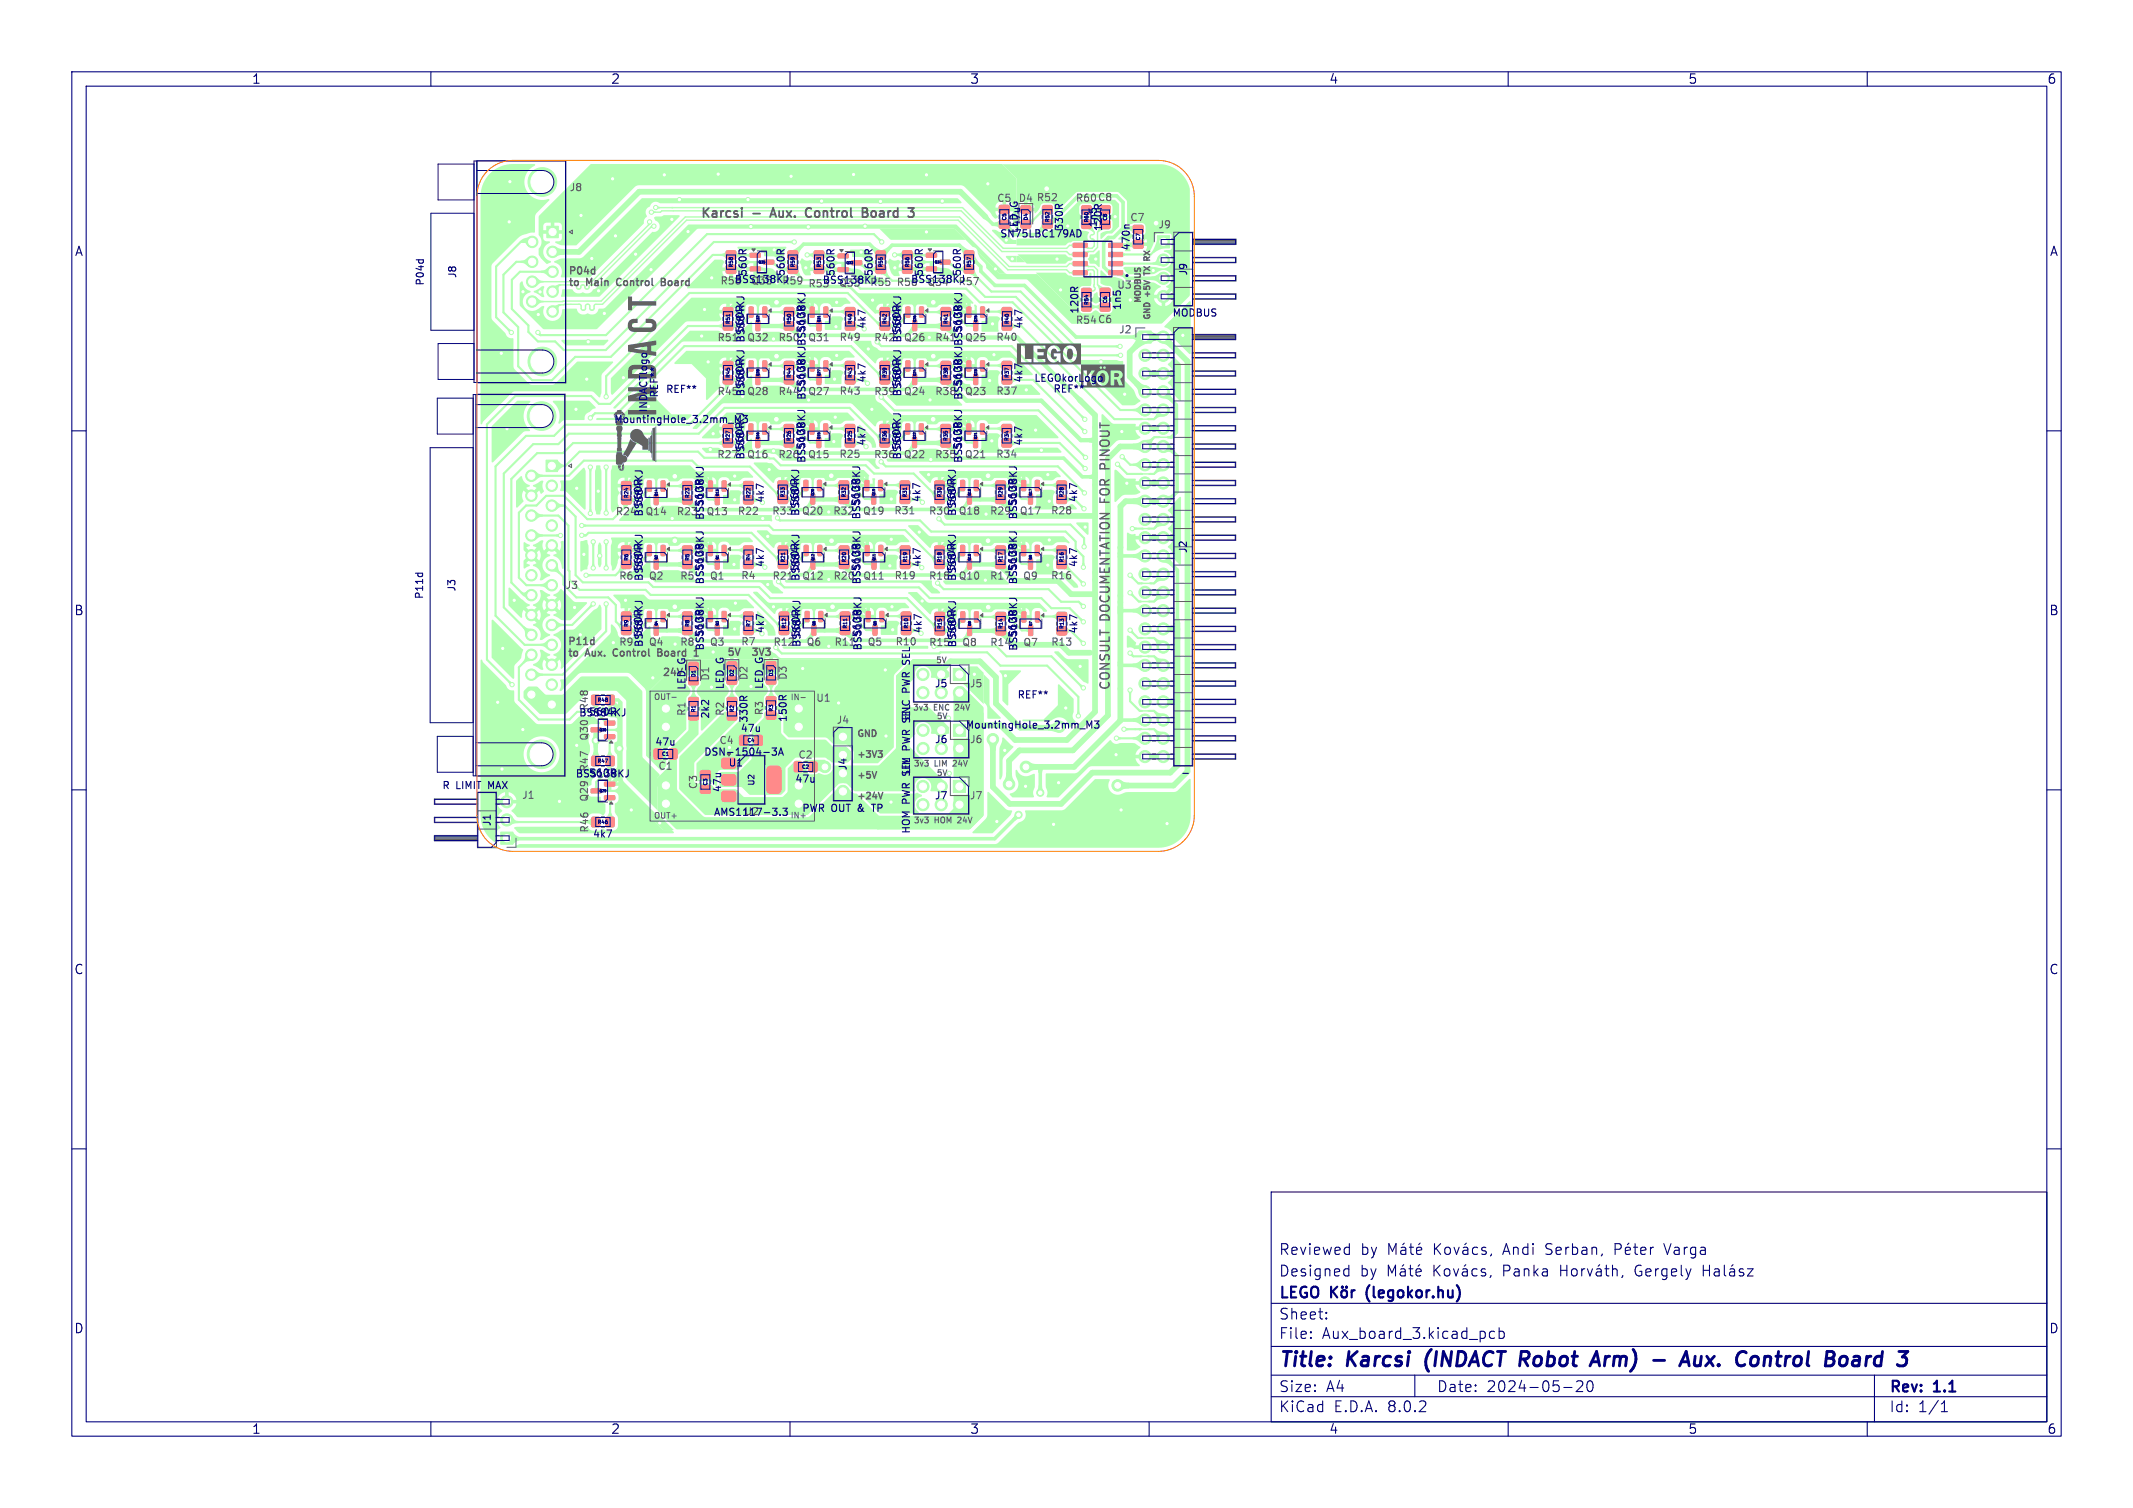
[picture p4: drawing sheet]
<svg xmlns="http://www.w3.org/2000/svg" width="297mm" height="210mm" viewBox="0 0 297 210" stroke-linecap="round" stroke-linejoin="round" font-family="sans-serif">
<defs><g id="words">
<g font-size="2.8" fill="#000080">
<text x="178" y="190.9">Title:</text>
<text x="187.7" y="190.9">Karcsi</text>
<text x="199.3" y="190.9">(INDACT</text>
<text x="213.3" y="190.9">Robot</text>
<text x="224.2" y="190.9">Arm)</text>
<text x="233.4" y="190.9">-</text>
<text x="238.2" y="190.9">Aux.</text>
<text x="246.6" y="190.9">Control</text>
<text x="259.8" y="190.9">Board</text>
</g>
<g font-size="2.1" fill="#000080">
<text x="178" y="178">Designed</text>
<text x="178" y="175">Reviewed</text>
<text x="189.4" y="178">by</text>
<text x="189.4" y="175">by</text>
<text x="193.2" y="178">Máté</text>
<text x="193.2" y="175">Máté</text>
<text x="199.7" y="178">Kovács,</text>
<text x="199.7" y="175">Kovács,</text>
<text x="209.5" y="178">Panka</text>
<text x="209.6" y="175">Andi</text>
<text x="215.6" y="175">Serban,</text>
<text x="217.6" y="178">Horváth,</text>
<text x="225.3" y="175">Péter</text>
<text x="228.2" y="178">Gergely</text>
<text x="232.5" y="175">Varga</text>
<text x="237.8" y="178">Halász</text>
<text x="178" y="184">Sheet:</text>
<text x="178" y="181.2">LEGO</text>
<text x="185.4" y="181.2">Kör</text>
<text x="190.9" y="181.2">(legokor.hu)</text>
<text x="178" y="186.7">File:</text>
<text x="184.1" y="186.7">Aux_board_3.kicad_pcb</text>
<text x="178" y="196.9">KiCad</text>
<text x="178" y="194.1">Size:</text>
<text x="184.7" y="194.1">A4</text>
<text x="185.7" y="196.9">E.D.A.</text>
<text x="193.3" y="196.9">8.0.2</text>
<text x="200" y="194.1">Date:</text>
<text x="207" y="194.1">2024-05-20</text>
<text x="263" y="194.3">Rev:</text>
<text x="263" y="196.9">Id:</text>
<text x="267.1" y="196.9">1/1</text>
<text x="269.4" y="194.3">1.1</text>
</g>
<g font-size="1.8" fill="#000080">
<text x="35" y="11.9">1</text>
<text x="85" y="11.9">2</text>
<text x="135" y="11.9">3</text>
<text x="185" y="11.9">4</text>
<text x="235" y="11.9">5</text>
<text x="285" y="11.9">6</text>
<text x="10.3" y="35.9">A</text>
<text x="285.4" y="35.9">A</text>
<text x="10.3" y="85.9">B</text>
<text x="285.3" y="85.9">B</text>
<text x="10.3" y="135.9">C</text>
<text x="285.3" y="135.9">C</text>
<text x="10.3" y="185.9">D</text>
<text x="285.3" y="185.9">D</text>
<text x="35" y="199.9">1</text>
<text x="85" y="199.9">2</text>
<text x="135" y="199.9">3</text>
<text x="185" y="199.9">4</text>
<text x="235" y="199.9">5</text>
<text x="285" y="199.9">6</text>
</g>
<g font-size="1.8" fill="#626262">
<text x="97.5" y="30.4">Karcsi</text>
<text x="104.9" y="30.4">-</text>
<text x="108" y="30.4">Aux.</text>
<text x="113.3" y="30.4">Control</text>
<text x="121.7" y="30.4">Board</text>
<text x="154.6" y="64.7" transform="rotate(-90 154.6 64.7)">PINOUT</text>
<text x="154.6" y="96.2" transform="rotate(-90 154.6 96.2)">CONSULT DOCUMENTATION FOR</text>
</g>
<g font-size="1.4" fill="#626262">
<text x="79.2" y="26.8">J8</text>
<text x="157.3" y="31">C7</text>
<text x="161.2" y="32">J9</text>
<text x="79.1" y="38.3">P04d</text>
<text x="79.1" y="39.9">to</text>
<text x="81.7" y="39.9">Main</text>
<text x="86.3" y="39.9">Control</text>
<text x="92.9" y="39.9">Board</text>
<text x="99.8" y="47.7">R51</text>
<text x="116.8" y="47.7">R49</text>
<text x="130.1" y="47.7">R41</text>
<text x="138.6" y="47.7">R40</text>
<text x="149.7" y="45.3">R54 C6</text>
<text x="155.7" y="46.6">J2</text>
<text x="116.8" y="55.2">R43</text>
<text x="138.6" y="55.2">R37</text>
<text x="116.8" y="64">R25</text>
<text x="138.6" y="64">R34</text>
<text x="102.6" y="71.9">R22</text>
<text x="124.4" y="71.8">R31</text>
<text x="146.2" y="71.8">R28</text>
<text x="78.6" y="82.2">J3</text>
<text x="86.1" y="80.9">R6</text>
<text x="90.2" y="80.9">Q2</text>
<text x="94.6" y="80.9">R5</text>
<text x="98.7" y="80.9">Q1</text>
<text x="103.1" y="80.9">R4</text>
<text x="107.5" y="80.9">R21</text>
<text x="124.5" y="80.9">R19</text>
<text x="142.4" y="80.9">Q9</text>
<text x="146.2" y="80.9">R16</text>
<text x="79" y="89.9">P11d</text>
<text x="79" y="91.5">to</text>
<text x="81.6" y="91.5">Aux.</text>
<text x="85.8" y="91.5">Control</text>
<text x="86.1" y="90.1">R9</text>
<text x="90.2" y="90.1">Q4</text>
<text x="94.6" y="90.1">R8</text>
<text x="98.7" y="90.1">Q3</text>
<text x="98.9" y="94.9" transform="rotate(-90 98.9 94.9)">D1</text>
<text x="101.2" y="91.4">5V</text>
<text x="103.1" y="90.1">R7</text>
<text x="104.3" y="94.8" transform="rotate(-90 104.3 94.8)">D2</text>
<text x="109.7" y="94.8" transform="rotate(-90 109.7 94.8)">D3</text>
<text x="112.2" y="90.1">Q6</text>
<text x="116.1" y="90.1">R11</text>
<text x="120.7" y="90.1">Q5</text>
<text x="124.6" y="90.1">R10</text>
<text x="133.9" y="90.2">Q8</text>
<text x="134.9" y="95.9">J5</text>
<text x="142.4" y="90.2">Q7</text>
<text x="146.3" y="90.1">R13</text>
<text x="95.6" y="99.8" transform="rotate(-90 95.6 99.8)">R1</text>
<text x="113.5" y="97.9">U1</text>
<text x="116.4" y="101">J4</text>
<text x="82.1" y="103.2" transform="rotate(-90 82.1 103.2)">Q30</text>
<text x="91.6" y="107.4">C1</text>
<text x="135" y="103.7">J6</text>
<text x="72.6" y="111.5">J1</text>
<text x="82.1" y="111.7" transform="rotate(-90 82.1 111.7)">Q29</text>
<text x="134.9" y="111.5">J7</text>
<text x="82.1" y="116.1" transform="rotate(-90 82.1 116.1)">R46</text>
</g>
<g font-size="1.4" fill="#000080">
<text x="138.7" y="28.3">C5</text>
<text x="141.7" y="28.3">D4 R52</text>
<text x="149.7" y="28.3">R60 C8</text>
<text x="139.2" y="33.3">SN75LBC179AD</text>
<text x="141.9" y="32.6" transform="rotate(-90 141.9 32.6)">LED_G</text>
<text x="142.2" y="31.7" transform="rotate(-90 142.2 31.7)">47u</text>
<text x="148.2" y="32.3" transform="rotate(-90 148.2 32.3)">330R</text>
<text x="152.9" y="31.8" transform="rotate(-90 152.9 31.8)">1n5</text>
<text x="153.7" y="32.3" transform="rotate(-90 153.7 32.3)">120R</text>
<text x="157.5" y="35" transform="rotate(-90 157.5 35)">470n</text>
<text x="59.2" y="39.9" transform="rotate(-90 59.2 39.9)">P04d</text>
<text x="63.7" y="38.8" transform="rotate(-90 63.7 38.8)">J8</text>
<text x="100.2" y="39.8">R58BSS138KJR59</text>
<text x="104.2" y="38.6" transform="rotate(-90 104.2 38.6)">560R</text>
<text x="104.5" y="39.8">Q35</text>
<text x="109.5" y="38.6" transform="rotate(-90 109.5 38.6)">560R</text>
<text x="112.5" y="40.2">R53</text>
<text x="114.4" y="39.7">BSS138KJR55</text>
<text x="116.4" y="38.6" transform="rotate(-90 116.4 38.6)">560R</text>
<text x="116.7" y="40.1">Q33</text>
<text x="121.7" y="38.6" transform="rotate(-90 121.7 38.6)">560R</text>
<text x="124.8" y="40">R56</text>
<text x="126.7" y="39.6">BSS138KJR57</text>
<text x="128.7" y="38.6" transform="rotate(-90 128.7 38.6)">560R</text>
<text x="129" y="40">Q34</text>
<text x="134" y="38.6" transform="rotate(-90 134 38.6)">560R</text>
<text x="155.5" y="40.4">U3</text>
<text x="165.5" y="38.5" transform="rotate(-90 165.5 38.5)">J9</text>
<text x="103.8" y="46.5" transform="rotate(-90 103.8 46.5)">560R</text>
<text x="103.9" y="47.8" transform="rotate(-90 103.9 47.8)">BSS84KJ</text>
<text x="103.9" y="47.7">Q32</text>
<text x="108.3" y="47.7">R50</text>
<text x="112.2" y="46.5" transform="rotate(-90 112.2 46.5)">560R</text>
<text x="112.4" y="47.7">Q31</text>
<text x="120.8" y="45.9" transform="rotate(-90 120.8 45.9)">4k7</text>
<text x="121.6" y="47.7">R42</text>
<text x="125.6" y="46.5" transform="rotate(-90 125.6 46.5)">560R</text>
<text x="125.7" y="47.8" transform="rotate(-90 125.7 47.8)">BSS84KJ</text>
<text x="125.8" y="47.7">Q26</text>
<text x="134.1" y="46.5" transform="rotate(-90 134.1 46.5)">560R</text>
<text x="134.3" y="47.7">Q25</text>
<text x="142.6" y="45.9" transform="rotate(-90 142.6 45.9)">4k7</text>
<text x="150.4" y="43.8" transform="rotate(-90 150.4 43.8)">120R</text>
<text x="156.3" y="43.3" transform="rotate(-90 156.3 43.3)">1n5</text>
<text x="163.2" y="44.3">MODBUS</text>
<text x="103.8" y="54" transform="rotate(-90 103.8 54)">560R</text>
<text x="112.2" y="54" transform="rotate(-90 112.2 54)">560R</text>
<text x="112.4" y="48.3" transform="rotate(-90 112.4 48.3)">BSS138KJ</text>
<text x="120.8" y="53.4" transform="rotate(-90 120.8 53.4)">4k7</text>
<text x="125.6" y="54" transform="rotate(-90 125.6 54)">560R</text>
<text x="134.1" y="54" transform="rotate(-90 134.1 54)">560R</text>
<text x="134.2" y="48.3" transform="rotate(-90 134.2 48.3)">BSS138KJ</text>
<text x="142.6" y="53.4" transform="rotate(-90 142.6 53.4)">4k7</text>
<text x="143.9" y="53.4">LEGOkorLogo</text>
<text x="85.4" y="59.1">MountingHole_3.2mm_M3</text>
<text x="90.3" y="57.5" transform="rotate(-90 90.3 57.5)">INDACTlogo</text>
<text x="91.8" y="55.5" transform="rotate(-90 91.8 55.5)">REF**</text>
<text x="92.6" y="54.9">REF**</text>
<text x="99.8" y="55.2">R45</text>
<text x="103.9" y="55.3" transform="rotate(-90 103.9 55.3)">BSS84KJ</text>
<text x="103.9" y="55.2">Q28</text>
<text x="108.3" y="55.2">R44</text>
<text x="112.4" y="55.8" transform="rotate(-90 112.4 55.8)">BSS138KJ</text>
<text x="112.4" y="55.2">Q27</text>
<text x="121.6" y="55.2">R39</text>
<text x="125.7" y="55.3" transform="rotate(-90 125.7 55.3)">BSS84KJ</text>
<text x="125.8" y="55.2">Q24</text>
<text x="130.1" y="55.2">R38</text>
<text x="134.2" y="55.8" transform="rotate(-90 134.2 55.8)">BSS138KJ</text>
<text x="134.3" y="55.2">Q23</text>
<text x="146.6" y="54.9">REF**</text>
<text x="99.8" y="64">R27</text>
<text x="103.7" y="62.7" transform="rotate(-90 103.7 62.7)">560R</text>
<text x="103.8" y="64.1" transform="rotate(-90 103.8 64.1)">BSS84KJ</text>
<text x="103.9" y="64">Q16</text>
<text x="108.3" y="64">R26</text>
<text x="112.2" y="62.7" transform="rotate(-90 112.2 62.7)">560R</text>
<text x="112.3" y="64.6" transform="rotate(-90 112.3 64.6)">BSS138KJ</text>
<text x="112.4" y="64">Q15</text>
<text x="120.7" y="62.2" transform="rotate(-90 120.7 62.2)">4k7</text>
<text x="121.6" y="64">R36</text>
<text x="125.6" y="62.7" transform="rotate(-90 125.6 62.7)">560R</text>
<text x="125.7" y="64.1" transform="rotate(-90 125.7 64.1)">BSS84KJ</text>
<text x="125.7" y="64">Q22</text>
<text x="130.1" y="64">R35</text>
<text x="134.1" y="62.7" transform="rotate(-90 134.1 62.7)">560R</text>
<text x="134.2" y="64.6" transform="rotate(-90 134.2 64.6)">BSS138KJ</text>
<text x="134.2" y="64">Q21</text>
<text x="142.6" y="62.2" transform="rotate(-90 142.6 62.2)">4k7</text>
<text x="85.6" y="72">R24</text>
<text x="89.6" y="70.7" transform="rotate(-90 89.6 70.7)">560R</text>
<text x="89.8" y="72">Q14</text>
<text x="94.1" y="72">R23</text>
<text x="98.1" y="70.7" transform="rotate(-90 98.1 70.7)">560R</text>
<text x="98.3" y="72">Q13</text>
<text x="106.6" y="70.1" transform="rotate(-90 106.6 70.1)">4k7</text>
<text x="107.4" y="71.9">R33</text>
<text x="111.4" y="70.6" transform="rotate(-90 111.4 70.6)">560R</text>
<text x="111.5" y="72" transform="rotate(-90 111.5 72)">BSS84KJ</text>
<text x="111.6" y="71.9">Q20</text>
<text x="115.9" y="71.9">R32</text>
<text x="119.9" y="70.6" transform="rotate(-90 119.9 70.6)">560R</text>
<text x="120.1" y="71.9">Q19</text>
<text x="128.4" y="70" transform="rotate(-90 128.4 70)">4k7</text>
<text x="129.2" y="71.9">R30</text>
<text x="133.2" y="70.6" transform="rotate(-90 133.2 70.6)">560R</text>
<text x="133.3" y="72" transform="rotate(-90 133.3 72)">BSS84KJ</text>
<text x="133.4" y="71.9">Q18</text>
<text x="137.7" y="71.9">R29</text>
<text x="141.7" y="70.6" transform="rotate(-90 141.7 70.6)">560R</text>
<text x="141.9" y="71.9">Q17</text>
<text x="150.2" y="70" transform="rotate(-90 150.2 70)">4k7</text>
<text x="89.7" y="72" transform="rotate(-90 89.7 72)">BSS84KJ</text>
<text x="98.2" y="72.5" transform="rotate(-90 98.2 72.5)">BSS138KJ</text>
<text x="120" y="72.4" transform="rotate(-90 120 72.4)">BSS138KJ</text>
<text x="141.8" y="72.4" transform="rotate(-90 141.8 72.4)">BSS138KJ</text>
<text x="165.5" y="77.1" transform="rotate(-90 165.5 77.1)">J2</text>
<text x="59.1" y="83.5" transform="rotate(-90 59.1 83.5)">P11d</text>
<text x="63.6" y="82.5" transform="rotate(-90 63.6 82.5)">J3</text>
<text x="89.6" y="79.7" transform="rotate(-90 89.6 79.7)">560R</text>
<text x="89.7" y="81" transform="rotate(-90 89.7 81)">BSS84KJ</text>
<text x="98.1" y="79.7" transform="rotate(-90 98.1 79.7)">560R</text>
<text x="98.2" y="81.5" transform="rotate(-90 98.2 81.5)">BSS138KJ</text>
<text x="106.6" y="79.1" transform="rotate(-90 106.6 79.1)">4k7</text>
<text x="111.4" y="79.7" transform="rotate(-90 111.4 79.7)">560R</text>
<text x="111.5" y="81" transform="rotate(-90 111.5 81)">BSS84KJ</text>
<text x="111.6" y="80.9">Q12</text>
<text x="116" y="80.9">R20</text>
<text x="119.9" y="79.7" transform="rotate(-90 119.9 79.7)">560R</text>
<text x="120" y="81.5" transform="rotate(-90 120 81.5)">BSS138KJ</text>
<text x="120.1" y="80.9">Q11</text>
<text x="128.4" y="79.1" transform="rotate(-90 128.4 79.1)">4k7</text>
<text x="129.2" y="80.9">R18</text>
<text x="133.2" y="79.7" transform="rotate(-90 133.2 79.7)">560R</text>
<text x="133.3" y="81" transform="rotate(-90 133.3 81)">BSS84KJ</text>
<text x="133.4" y="80.9">Q10</text>
<text x="137.7" y="80.9">R17</text>
<text x="141.7" y="79.7" transform="rotate(-90 141.7 79.7)">560R</text>
<text x="141.8" y="81.5" transform="rotate(-90 141.8 81.5)">BSS138KJ</text>
<text x="150.2" y="79.1" transform="rotate(-90 150.2 79.1)">4k7</text>
<text x="89.6" y="88.9" transform="rotate(-90 89.6 88.9)">560R</text>
<text x="98.1" y="88.9" transform="rotate(-90 98.1 88.9)">560R</text>
<text x="106.6" y="88.3" transform="rotate(-90 106.6 88.3)">4k7</text>
<text x="111.5" y="88.9" transform="rotate(-90 111.5 88.9)">560R</text>
<text x="120" y="88.9" transform="rotate(-90 120 88.9)">560R</text>
<text x="128.5" y="88.3" transform="rotate(-90 128.5 88.3)">4k7</text>
<text x="133.2" y="88.9" transform="rotate(-90 133.2 88.9)">560R</text>
<text x="141.7" y="88.9" transform="rotate(-90 141.7 88.9)">560R</text>
<text x="150.2" y="88.3" transform="rotate(-90 150.2 88.3)">4k7</text>
<text x="89.7" y="90.2" transform="rotate(-90 89.7 90.2)">BSS84KJ</text>
<text x="92.2" y="94.2">24V</text>
<text x="92.4" y="91.5">Board</text>
<text x="98.2" y="90.7" transform="rotate(-90 98.2 90.7)">BSS138KJ</text>
<text x="105.3" y="91.4">3V3</text>
<text x="107.6" y="90.1">R12</text>
<text x="111.7" y="90.2" transform="rotate(-90 111.7 90.2)">BSS84KJ</text>
<text x="120.2" y="90.7" transform="rotate(-90 120.2 90.7)">BSS138KJ</text>
<text x="129.3" y="90.2">R15</text>
<text x="130.1" y="95.9">J5</text>
<text x="133.3" y="90.3" transform="rotate(-90 133.3 90.3)">BSS84KJ</text>
<text x="137.8" y="90.2">R14</text>
<text x="141.8" y="90.7" transform="rotate(-90 141.8 90.7)">BSS138KJ</text>
<text x="80.5" y="100">BSS84KJ</text>
<text x="81.9" y="99.9">560R</text>
<text x="82.1" y="99.1" transform="rotate(-90 82.1 99.1)">R48</text>
<text x="95.6" y="96.2" transform="rotate(-90 95.6 96.2)">LED_G</text>
<text x="98.9" y="100.2" transform="rotate(-90 98.9 100.2)">2k2</text>
<text x="101" y="96.1" transform="rotate(-90 101 96.1)">LED_G</text>
<text x="101" y="99.8" transform="rotate(-90 101 99.8)">R2</text>
<text x="104.3" y="100.8" transform="rotate(-90 104.3 100.8)">330R</text>
<text x="106.4" y="99.7" transform="rotate(-90 106.4 99.7)">R3</text>
<text x="106.4" y="96.1" transform="rotate(-90 106.4 96.1)">LED_G</text>
<text x="109.7" y="100.7" transform="rotate(-90 109.7 100.7)">150R</text>
<text x="126.9" y="96.5" transform="rotate(-90 126.9 96.5)">PWR SEL</text>
<text x="126.9" y="100.4" transform="rotate(-90 126.9 100.4)">SEL</text>
<text x="134.4" y="101.7">MountingHole_3.2mm_M3</text>
<text x="141.6" y="97.5">REF**</text>
<text x="82.1" y="107.6" transform="rotate(-90 82.1 107.6)">R47</text>
<text x="91.1" y="104">47u</text>
<text x="97.9" y="105.4">DSN-1504-3A</text>
<text x="100.1" y="103.8">C4</text>
<text x="101.3" y="106.9">U1</text>
<text x="103" y="102.1">47u</text>
<text x="111.1" y="105.8">C2</text>
<text x="118.1" y="107.4" transform="rotate(-90 118.1 107.4)">J4</text>
<text x="126.9" y="107.8" transform="rotate(-90 126.9 107.8)">SEL PWR ENC</text>
<text x="130.1" y="103.7">J6</text>
<text x="61.5" y="110.1">R</text>
<text x="63.5" y="110.1">LIMIT</text>
<text x="68.2" y="110.1">MAX</text>
<text x="80.1" y="108.5">BSS138KJ</text>
<text x="81.9" y="108.4">560R</text>
<text x="97.3" y="110" transform="rotate(-90 97.3 110)">C3</text>
<text x="99.3" y="113.8">AMS1117-3.3</text>
<text x="100.6" y="110.4" transform="rotate(-90 100.6 110.4)">47u</text>
<text x="103.5" y="113.7">U2</text>
<text x="110.6" y="109.2">47u</text>
<text x="111.6" y="113.3">PWR OUT &amp;</text>
<text x="121.9" y="113.3">TP</text>
<text x="126.9" y="112" transform="rotate(-90 126.9 112)">PWR LIM</text>
<text x="130.1" y="111.5">J7</text>
<text x="68.5" y="115.2" transform="rotate(-90 68.5 115.2)">J1</text>
<text x="82.5" y="116.9">4k7</text>
<text x="126.9" y="116.2" transform="rotate(-90 126.9 116.2)">HOM</text>
</g>
<g font-size="1.3" fill="#626262">
<text x="119.3" y="102.9">GND</text>
<text x="119.3" y="105.8">+3V3</text>
<text x="119.3" y="108.7">+5V</text>
</g>
<text font-size="1.3" fill="#000080" x="119.3" y="111.6">+24V</text>
<g font-size="1.1" fill="#626262">
<text x="160.4" y="35.3" transform="rotate(-90 160.4 35.3)">RX</text>
<text x="160.4" y="41.2" transform="rotate(-90 160.4 41.2)">+5V</text>
<text x="160.4" y="37.7" transform="rotate(-90 160.4 37.7)">TX</text>
<text x="159.1" y="42.4" transform="rotate(-90 159.1 42.4)">MODBUS</text>
<text x="160.4" y="44.7" transform="rotate(-90 160.4 44.7)">GND</text>
<text x="130.3" y="92.4">5V</text>
<text x="91" y="97.6">OUT-</text>
<text x="110" y="97.5">IN-</text>
<text x="127.1" y="99">3v3</text>
<text x="130.1" y="99">ENC</text>
<text x="130.4" y="100.2">5V</text>
<text x="133.4" y="99">24V</text>
<text x="127.2" y="106.8">3v3</text>
<text x="130.2" y="106.8">LIM</text>
<text x="133" y="106.8">24V</text>
<text x="130.4" y="108.1">5V</text>
<text x="91" y="114.1">OUT+</text>
<text x="110" y="114.1">IN+</text>
<text x="127.2" y="114.7">3v3</text>
<text x="130.2" y="114.7">HOM</text>
<text x="133.7" y="114.7">24V</text>
</g>
<text font-size="1.1" fill="#000080" x="105.2" y="109.5" transform="rotate(-90 105.2 109.5)">U2</text>
<g font-size=".7" fill="#000080">
<text x="140.2" y="30.8" transform="rotate(-90 140.2 30.8)">C5</text>
<text x="143.2" y="30.8" transform="rotate(-90 143.2 30.8)">D4</text>
<text x="146.2" y="31" transform="rotate(-90 146.2 31)">R52</text>
<text x="151.6" y="31" transform="rotate(-90 151.6 31)">R60</text>
<text x="154.2" y="30.8" transform="rotate(-90 154.2 30.8)">C8</text>
<text x="158.8" y="33.5" transform="rotate(-90 158.8 33.5)">C7</text>
<text x="102.2" y="37.3" transform="rotate(-90 102.2 37.3)">R58</text>
<text x="110.8" y="37.3" transform="rotate(-90 110.8 37.3)">R59</text>
<text x="114.4" y="37.3" transform="rotate(-90 114.4 37.3)">R53</text>
<text x="123" y="37.3" transform="rotate(-90 123 37.3)">R55</text>
<text x="126.7" y="37.3" transform="rotate(-90 126.7 37.3)">R56</text>
<text x="135.3" y="37.3" transform="rotate(-90 135.3 37.3)">R57</text>
<text x="101.7" y="45.2" transform="rotate(-90 101.7 45.2)">R51</text>
<text x="110.2" y="45.2" transform="rotate(-90 110.2 45.2)">R50</text>
<text x="118.7" y="45.2" transform="rotate(-90 118.7 45.2)">R49</text>
<text x="123.6" y="45.2" transform="rotate(-90 123.6 45.2)">R42</text>
<text x="132.1" y="45.2" transform="rotate(-90 132.1 45.2)">R41</text>
<text x="140.6" y="45.2" transform="rotate(-90 140.6 45.2)">R40</text>
<text x="151.6" y="42.5" transform="rotate(-90 151.6 42.5)">R54</text>
<text x="154.2" y="42.3" transform="rotate(-90 154.2 42.3)">C6</text>
<text x="101.7" y="52.7" transform="rotate(-90 101.7 52.7)">R45</text>
<text x="110.2" y="52.7" transform="rotate(-90 110.2 52.7)">R44</text>
<text x="118.7" y="52.7" transform="rotate(-90 118.7 52.7)">R43</text>
<text x="123.6" y="52.7" transform="rotate(-90 123.6 52.7)">R39</text>
<text x="132.1" y="52.7" transform="rotate(-90 132.1 52.7)">R38</text>
<text x="140.6" y="52.7" transform="rotate(-90 140.6 52.7)">R37</text>
<text x="101.7" y="61.5" transform="rotate(-90 101.7 61.5)">R27</text>
<text x="110.2" y="61.5" transform="rotate(-90 110.2 61.5)">R26</text>
<text x="118.7" y="61.5" transform="rotate(-90 118.7 61.5)">R25</text>
<text x="123.5" y="61.5" transform="rotate(-90 123.5 61.5)">R36</text>
<text x="132" y="61.5" transform="rotate(-90 132 61.5)">R35</text>
<text x="140.5" y="61.5" transform="rotate(-90 140.5 61.5)">R34</text>
<text x="87.6" y="69.4" transform="rotate(-90 87.6 69.4)">R24</text>
<text x="96.1" y="69.4" transform="rotate(-90 96.1 69.4)">R23</text>
<text x="104.6" y="69.4" transform="rotate(-90 104.6 69.4)">R22</text>
<text x="109.4" y="69.3" transform="rotate(-90 109.4 69.3)">R33</text>
<text x="117.9" y="69.3" transform="rotate(-90 117.9 69.3)">R32</text>
<text x="126.4" y="69.3" transform="rotate(-90 126.4 69.3)">R31</text>
<text x="131.2" y="69.3" transform="rotate(-90 131.2 69.3)">R30</text>
<text x="139.7" y="69.3" transform="rotate(-90 139.7 69.3)">R29</text>
<text x="148.2" y="69.3" transform="rotate(-90 148.2 69.3)">R28</text>
<text x="87.6" y="78.2" transform="rotate(-90 87.6 78.2)">R6</text>
<text x="96.1" y="78.2" transform="rotate(-90 96.1 78.2)">R5</text>
<text x="104.6" y="78.2" transform="rotate(-90 104.6 78.2)">R4</text>
<text x="109.4" y="78.4" transform="rotate(-90 109.4 78.4)">R21</text>
<text x="117.9" y="78.4" transform="rotate(-90 117.9 78.4)">R20</text>
<text x="126.4" y="78.4" transform="rotate(-90 126.4 78.4)">R19</text>
<text x="131.2" y="78.4" transform="rotate(-90 131.2 78.4)">R18</text>
<text x="139.7" y="78.4" transform="rotate(-90 139.7 78.4)">R17</text>
<text x="148.2" y="78.4" transform="rotate(-90 148.2 78.4)">R16</text>
<text x="87.6" y="87.4" transform="rotate(-90 87.6 87.4)">R9</text>
<text x="96.1" y="87.4" transform="rotate(-90 96.1 87.4)">R8</text>
<text x="104.6" y="87.4" transform="rotate(-90 104.6 87.4)">R7</text>
<text x="109.5" y="87.6" transform="rotate(-90 109.5 87.6)">R12</text>
<text x="118" y="87.6" transform="rotate(-90 118 87.6)">R11</text>
<text x="126.5" y="87.6" transform="rotate(-90 126.5 87.6)">R10</text>
<text x="131.2" y="87.6" transform="rotate(-90 131.2 87.6)">R15</text>
<text x="139.7" y="87.6" transform="rotate(-90 139.7 87.6)">R14</text>
<text x="148.2" y="87.6" transform="rotate(-90 148.2 87.6)">R13</text>
<text x="96.9" y="94.4" transform="rotate(-90 96.9 94.4)">D1</text>
<text x="102.3" y="94.3" transform="rotate(-90 102.3 94.3)">D2</text>
<text x="107.7" y="94.3" transform="rotate(-90 107.7 94.3)">D3</text>
<text x="83.2" y="97.9">R48</text>
<text x="96.9" y="99.3" transform="rotate(-90 96.9 99.3)">R1</text>
<text x="102.3" y="99.3" transform="rotate(-90 102.3 99.3)">R2</text>
<text x="107.7" y="99.2" transform="rotate(-90 107.7 99.2)">R3</text>
<text x="83.2" y="106.4">R47</text>
<text x="92.1" y="105.4">C1</text>
<text x="104" y="103.5">C4</text>
<text x="111.6" y="107.2">C2</text>
<text x="98.6" y="109.5" transform="rotate(-90 98.6 109.5)">C3</text>
<text x="83.2" y="114.9">R46</text>
</g>
<g font-size=".4" fill="#000080">
<text x="105.6" y="36.7">Q35</text>
<text x="117.8" y="36.8">Q33</text>
<text x="130.1" y="36.7">Q34</text>
<text x="105.8" y="44.9" transform="rotate(-90 105.8 44.9)">Q32</text>
<text x="114.3" y="44.9" transform="rotate(-90 114.3 44.9)">Q31</text>
<text x="127.6" y="44.9" transform="rotate(-90 127.6 44.9)">Q26</text>
<text x="136.1" y="44.9" transform="rotate(-90 136.1 44.9)">Q25</text>
<text x="105.8" y="52.4" transform="rotate(-90 105.8 52.4)">Q28</text>
<text x="114.3" y="52.4" transform="rotate(-90 114.3 52.4)">Q27</text>
<text x="127.6" y="52.4" transform="rotate(-90 127.6 52.4)">Q24</text>
<text x="136.1" y="52.4" transform="rotate(-90 136.1 52.4)">Q23</text>
<text x="105.8" y="61.2" transform="rotate(-90 105.8 61.2)">Q16</text>
<text x="114.2" y="61.2" transform="rotate(-90 114.2 61.2)">Q15</text>
<text x="127.6" y="61.2" transform="rotate(-90 127.6 61.2)">Q22</text>
<text x="136.1" y="61.2" transform="rotate(-90 136.1 61.2)">Q21</text>
<text x="91.6" y="69.1" transform="rotate(-90 91.6 69.1)">Q14</text>
<text x="100.1" y="69.1" transform="rotate(-90 100.1 69.1)">Q13</text>
<text x="113.4" y="69.1" transform="rotate(-90 113.4 69.1)">Q20</text>
<text x="121.9" y="69.1" transform="rotate(-90 121.9 69.1)">Q19</text>
<text x="135.2" y="69.1" transform="rotate(-90 135.2 69.1)">Q18</text>
<text x="143.7" y="69.1" transform="rotate(-90 143.7 69.1)">Q17</text>
<text x="91.6" y="78" transform="rotate(-90 91.6 78)">Q2</text>
<text x="100.1" y="78" transform="rotate(-90 100.1 78)">Q1</text>
<text x="143.7" y="78" transform="rotate(-90 143.7 78)">Q9</text>
<text x="113.4" y="78.1" transform="rotate(-90 113.4 78.1)">Q12</text>
<text x="121.9" y="78.1" transform="rotate(-90 121.9 78.1)">Q11</text>
<text x="135.2" y="78.1" transform="rotate(-90 135.2 78.1)">Q10</text>
<text x="91.6" y="87.2" transform="rotate(-90 91.6 87.2)">Q4</text>
<text x="100.1" y="87.2" transform="rotate(-90 100.1 87.2)">Q3</text>
<text x="113.6" y="87.2" transform="rotate(-90 113.6 87.2)">Q6</text>
<text x="122.1" y="87.2" transform="rotate(-90 122.1 87.2)">Q5</text>
<text x="135.2" y="87.2" transform="rotate(-90 135.2 87.2)">Q8</text>
<text x="143.7" y="87.2" transform="rotate(-90 143.7 87.2)">Q7</text>
<text x="83.4" y="101.9">Q30</text>
<text x="83.4" y="110.4">Q29</text>
</g>
</g></defs>
<g fill="#b3ffb3" stroke="#b3ffb3" stroke-width=".14">
<path d="M116.7 35.4h1.3l.1 .5h-.1h-1.2l-.1-.1z"/>
<path d="M116.7 37.3h1.3l.1 .5h-.1h-1.2l-.1-.1z"/>
<path d="M118.6 36.3h1.3l.1 .5-.1 .1h-1.3l-.1-.2z"/>
<path d="M117 85.3l.2-.1 1.1 .1 .1 .2-.1 .8-.2 .1-1.1-.1v-.1z"/>
<path d="M117 87.3l.2-.1 1.1 .1 .1 .2-.1 .8-.2 .1-1.1-.1v-.1z"/>
<path d="M136.5 59.1l.4-.1 .2 .1v1.2l-.1 .2-.5-.1z"/>
<path d="M134.6 59.1l.4-.1 .2 .1v1.2l-.1 .2-.5-.1z"/>
<path d="M135.6 60.9h.4l.1 .1v1.2l-.1 .2-.4-.1z"/>
<path d="M106.7 92.2l.2-.1 1.1 .1 .1 .2-.1 .8-.2 .1-1.1-.1v-.2z"/>
<path d="M106.7 94.2l.2-.1 1.1 .1 .1 .2-.1 .8-.2 .1-1.1-.1v-.1z"/>
<path d="M161.2 32.8h1.7v1.7h-1.7z"/>
<path d="M104.5 35.3h1.3l.1 .5-.2 .1-1.2-.1-.1-.1z"/>
<path d="M104.5 37.2h1.3l.1 .5-.2 .1-1.2-.1-.1-.1z"/>
<path d="M106.3 36.2h1.4l.1 .5-.2 .1h-1.2l-.1-.1z"/>
<path d="M122.6 44.9l.2-.1 1 .1 .1 .2-.1 .8-.1 .1-1.1-.1-.1-.1z"/>
<path d="M122.6 42.9l.2-.1 1 .1 .1 .2-.1 .8-.1 .1-1.1-.1-.1-.1z"/>
<path d="M135.7 85.2h.4l.1 .1 .1 1.2-.1 .1h-.5z"/>
<path d="M133.8 85.2h.4l.1 .1 .1 1.2-.1 .1h-.5z"/>
<path d="M134.8 87.1h.4h.1v1.3l-.1 .1-.5-.1z"/>
<path d="M100.7 61.2l.2-.1 1.1 .1 .1 .1-.1 .9-.2 .1-1.1-.1v-.2z"/>
<path d="M100.7 59.2l.2-.1 1.1 .1 .1 .1-.1 .9-.2 .1-1.1-.1v-.2z"/>
<path d="M117.7 44.9l.2-.1 1.1 .1 .1 .2-.1 .8-.2 .1-1.1-.1v-.1z"/>
<path d="M117.7 42.9l.2-.1 1.1 .1 .1 .2-.1 .8-.2 .1-1.1-.1v-.1z"/>
<path d="M106.2 59.1l.4-.1 .2 .1v1.2l-.1 .2-.5-.1z"/>
<path d="M104.3 59.1l.4-.1 .2 .1v1.2l-.1 .2-.5-.1z"/>
<path d="M105.3 60.9h.4l.1 .1v1.2l-.1 .2-.5-.1z"/>
<path d="M103.6 69.1l.2-.1 1 .1 .1 .2-.1 .9h-.1h-1.1l-.1-.2z"/>
<path d="M103.6 67.1l.2-.1 1 .1 .1 .2-.1 .9h-.1h-1.1l-.1-.2z"/>
<path d="M86.6 69.1l.2-.1 1 .1 .1 .2-.1 .9h-.1h-1.1l-.1-.2z"/>
<path d="M86.6 67.1l.2-.1 1 .1 .1 .2-.1 .9h-.1h-1.1l-.1-.2z"/>
<path d="M147.2 78.1l.2-.1 1.1 .1v.2v.8l-.2 .1-1.1-.1-.1-.1z"/>
<path d="M147.2 76.1l.2-.1 1.1 .1v.2v.8l-.2 .1-1.1-.1-.1-.1z"/>
<path d="M101.3 99.2l.2-.1 1 .1 .1 .2-.1 .8-.1 .1-1.1-.1-.1-.1z"/>
<path d="M101.3 97.2l.2-.1 1 .1 .1 .2-.1 .8-.1 .1-1.1-.1-.1-.1z"/>
<path d="M125.4 76.1l.2-.1 1.1 .1v.2v.8l-.2 .1-1.1-.1-.1-.1z"/>
<path d="M125.4 78.1l.2-.1 1.1 .1v.2v.8l-.2 .1-1.1-.1-.1-.1z"/>
<path d="M125.5 85.3l.2-.1 1.1 .1 .1 .2-.1 .8-.2 .1-1.1-.1v-.1z"/>
<path d="M125.5 87.3l.2-.1 1.1 .1 .1 .2-.1 .8-.2 .1-1.1-.1v-.1z"/>
<path d="M69.7 115.9h1.7v1.7h-1.7z"/>
<path d="M91.8 111h1.8v1.8h-1.8z"/>
<path d="M91.8 108.5h1.8v1.8h-1.8z"/>
<path d="M110.3 108.5h1.8v1.8h-1.8z"/>
<path d="M110.3 111h1.8v1.8h-1.8z"/>
<path d="M100.6 76l.4-.1 .1 .1v1.3l-.1 .1-.5-.1z"/>
<path d="M98.7 76l.4-.1 .1 .1v1.3l-.1 .1-.5-.1z"/>
<path d="M99.6 77.8h.4l.2 .1v1.2l-.1 .2-.5-.1z"/>
<path d="M138.7 87.3h.2h1.1v.2v.9l-.2 .1-1.1-.1-.1-.2z"/>
<path d="M138.7 85.3h.2h1.1v.2v.9l-.2 .1-1.1-.1-.1-.2z"/>
<path d="M117.7 52.4l.2-.1 1.1 .1 .1 .2-.1 .8-.2 .1-1.1-.1v-.1z"/>
<path d="M117.7 50.4l.2-.1 1.1 .1 .1 .2-.1 .8-.2 .1-1.1-.1v-.1z"/>
<path d="M139.6 61.2l.1-.1 1.1 .1 .1 .1-.1 .9-.2 .1-1-.1-.1-.2z"/>
<path d="M139.6 59.2l.1-.1 1.1 .1 .1 .1-.1 .9-.2 .1-1-.1-.1-.2z"/>
<path d="M92.1 67h.4h.1v1.3l-.1 .1-.5-.1z"/>
<path d="M90.2 67h.4h.1v1.3l-.1 .1-.5-.1z"/>
<path d="M91.1 68.9l.4-.1 .2 .1v1.3l-.1 .1-.5-.1z"/>
<path d="M138.7 78.1l.2-.1 1.1 .1v.2v.8l-.2 .1-1.1-.1-.1-.1z"/>
<path d="M138.7 76.1l.2-.1 1.1 .1v.2v.8l-.2 .1-1.1-.1-.1-.1z"/>
<path d="M105.1 102.4h.2h.8l.1 .2-.1 1.2h-.2h-.8l-.1-.2z"/>
<path d="M103 102.4h.2h.8l.1 .2-.1 1.2h-.1h-.9l-.1-.2z"/>
<path d="M106.2 50.3l.4-.1 .2 .1v1.3l-.1 .1-.5-.1z"/>
<path d="M104.3 50.3l.4-.1 .2 .1v1.3l-.1 .1-.5-.1z"/>
<path d="M105.3 52.1h.4l.1 .1v1.2l-.1 .2-.5-.1z"/>
<path d="M113.4 37l.2-.1 1.1 .1v.2v.8l-.2 .1-1.1-.1-.1-.1z"/>
<path d="M113.4 35l.2-.1 1.1 .1v.2v.8l-.2 .1-1.1-.1-.1-.1z"/>
<path d="M154.4 37.7h1.9v.5l-1.9 .1z"/>
<path d="M154.4 36.4h1.9v.6h-1.9z"/>
<path d="M154.4 35.2l1.9-.1v.6h-1.9z"/>
<path d="M154.4 33.9h1.9v.5l-1.9 .1z"/>
<path d="M149.4 33.9h1.9l.1 .5-1.9 .1z"/>
<path d="M149.4 35.2l1.9-.1 .1 .6h-1.9z"/>
<path d="M149.4 36.4h1.9l.1 .6h-1.9z"/>
<path d="M149.4 37.7h1.9l.1 .5-1.9 .1z"/>
<path d="M125.4 69h.1h1.1l.1 .2-.1 .9-.2 .1-1-.1-.1-.2z"/>
<path d="M125.4 67h.1h1.1l.1 .2-.1 .9-.2 .1-1-.1-.1-.2z"/>
<path d="M147.2 69h.2h1.1v.2v.9l-.2 .1-1.1-.1-.1-.2z"/>
<path d="M147.2 67h.2h1.1v.2v.9l-.2 .1-1.1-.1-.1-.2z"/>
<path d="M95.1 69.1l.2-.1 1 .1 .1 .2-.1 .9h-.1h-1.1l-.1-.2z"/>
<path d="M95.1 67.1l.2-.1 1 .1 .1 .2-.1 .9h-.1h-1.1l-.1-.2z"/>
<path d="M128.1 50.3l.4-.1 .1 .1v1.3l-.1 .1-.5-.1z"/>
<path d="M126.2 50.3l.4-.1 .1 .1v1.3l-.1 .1-.5-.1z"/>
<path d="M127.1 52.1h.4l.2 .1v1.2l-.1 .2-.5-.1z"/>
<path d="M147.2 87.3h.2h1.1v.2v.9l-.2 .1-1.1-.1-.1-.2z"/>
<path d="M147.2 85.3h.2h1.1v.2v.9l-.2 .1-1.1-.1-.1-.2z"/>
<path d="M92.1 85.2l.4-.1 .1 .1v1.3l-.1 .1-.5-.1z"/>
<path d="M90.2 85.2l.4-.1 .1 .1v1.3l-.1 .1-.5-.1z"/>
<path d="M91.1 87h.4l.2 .1v1.2l-.1 .2-.5-.1z"/>
<path d="M134.3 35l.2-.1 1.1 .1v.1v.9l-.2 .1-1.1-.1-.1-.2z"/>
<path d="M134.3 37l.2-.1 1.1 .1v.1v.9l-.2 .1-1.1-.1-.1-.2z"/>
<path d="M153.2 28.7l.2-.1 1.1 .1 .1 .2-.1 .8-.1 .1-1.2-.1v-.2z"/>
<path d="M153.2 30.8l.2-.1 1.1 .1 .1 .1-.1 .9-.1 .1-1.2-.1v-.2z"/>
<path d="M122.6 61.2l.1-.1 1.1 .1 .1 .1-.1 .9-.2 .1-1-.1-.1-.2z"/>
<path d="M122.6 59.2l.1-.1 1.1 .1 .1 .1-.1 .9-.2 .1-1-.1-.1-.2z"/>
<path d="M112.9 77.8h.4l.2 .1v1.2l-.1 .2-.5-.1z"/>
<path d="M112 76l.4-.1 .1 .1v1.3v.1l-.5-.1z"/>
<path d="M113.9 76l.4-.1 .1 .1v1.3v.1l-.5-.1z"/>
<path d="M150.7 30.7l.1-.1 1.1 .1 .1 .2-.1 .9h-.2h-1l-.1-.2z"/>
<path d="M150.7 28.7l.1-.1 1.1 .1 .1 .2-.1 .9h-.2h-1l-.1-.2z"/>
<path d="M109.2 44.9l.2-.1 1.1 .1 .1 .2-.1 .8-.2 .1-1.1-.1v-.1z"/>
<path d="M109.2 42.9l.2-.1 1.1 .1 .1 .2-.1 .8-.2 .1-1.1-.1v-.1z"/>
<path d="M131.1 61.2l.1-.1 1.1 .1 .1 .1-.1 .9-.2 .1-1-.1-.1-.2z"/>
<path d="M131.1 59.2l.1-.1 1.1 .1 .1 .1-.1 .9-.2 .1-1-.1-.1-.2z"/>
<path d="M114.7 50.3l.4-.1 .2 .1v1.3l-.1 .1-.5-.1z"/>
<path d="M112.8 50.3l.4-.1 .2 .1v1.3l-.1 .1-.5-.1z"/>
<path d="M113.8 52.1h.4l.1 .1v1.2l-.1 .2-.5-.1z"/>
<path d="M116.5 101.8h1.7v1.6h-1.7z"/>
<path d="M95.1 87.3l.2-.1 1 .1 .1 .2-.1 .8-.1 .1-1.1-.1-.1-.1z"/>
<path d="M95.1 85.3l.2-.1 1 .1 .1 .2-.1 .8-.1 .1-1.1-.1-.1-.1z"/>
<path d="M130.2 69h.2h1.1v.2v.9l-.2 .1-1.1-.1-.1-.2z"/>
<path d="M130.2 67h.2h1.1v.2v.9l-.2 .1-1.1-.1-.1-.2z"/>
<path d="M100.7 44.9l.2-.1 1.1 .1 .1 .2-.1 .8-.2 .1-1.1-.1v-.1z"/>
<path d="M100.7 42.9l.2-.1 1.1 .1 .1 .2-.1 .8-.2 .1-1.1-.1v-.1z"/>
<path d="M122 35l.2-.1 1.1 .1v.2v.8l-.2 .1-1.1-.1-.1-.1z"/>
<path d="M122 37l.2-.1 1.1 .1v.2v.8l-.2 .1-1.1-.1-.1-.1z"/>
<path d="M131.1 52.4l.1-.1 1.1 .1 .1 .2-.1 .8-.1 .1-1.1-.1-.1-.1z"/>
<path d="M131.1 50.4l.1-.1 1.1 .1 .1 .2-.1 .8-.1 .1-1.1-.1-.1-.1z"/>
<path d="M86.6 78.1l.2-.1 1 .1 .1 .2-.1 .8-.1 .1-1.1-.1-.1-.1z"/>
<path d="M86.6 76.1l.2-.1 1 .1 .1 .2-.1 .8-.1 .1-1.1-.1-.1-.1z"/>
<path d="M139.6 52.4l.2-.1 1 .1 .1 .2-.1 .8-.2 .1-1-.1-.1-.1z"/>
<path d="M139.6 50.4l.2-.1 1 .1 .1 .2-.1 .8-.2 .1-1-.1-.1-.1z"/>
<path d="M82.4 105.4l.2-.1 .9 .1v.1v1.1l-.2 .1-.9-.1v-.2z"/>
<path d="M84.4 105.4l.2-.1 .9 .1v.1v1.1l-.2 .1-.9-.1v-.2z"/>
<path d="M100.6 85.2l.4-.1 .1 .1v1.3l-.1 .1-.5-.1z"/>
<path d="M98.7 85.2l.4-.1 .1 .1v1.3l-.1 .1-.5-.1z"/>
<path d="M99.6 87h.4l.2 .1v1.2l-.1 .2-.5-.1z"/>
<path d="M122.4 66.9h.4l.1 .1v1.2l-.1 .1h-.5z"/>
<path d="M120.5 66.9h.4l.1 .1v1.2l-.1 .1h-.5z"/>
<path d="M121.4 68.8h.4h.1l.1 1.3-.1 .1-.5-.1z"/>
<path d="M109.2 52.4l.2-.1 1.1 .1 .1 .2-.1 .8-.2 .1-1.1-.1v-.1z"/>
<path d="M109.2 50.4l.2-.1 1.1 .1 .1 .2-.1 .8-.2 .1-1.1-.1v-.1z"/>
<path d="M128 59.1l.4-.1 .2 .1v1.2l-.1 .2-.5-.1z"/>
<path d="M126.1 59.1l.4-.1 .2 .1v1.2l-.1 .2-.5-.1z"/>
<path d="M127.1 60.9h.4l.1 .1v1.2l-.1 .2-.4-.1z"/>
<path d="M113.9 66.9h.4l.1 .1v1.2l-.1 .1h-.5z"/>
<path d="M112 66.9h.4l.1 .1v1.2l-.1 .1h-.5z"/>
<path d="M112.9 68.8h.4h.1l.1 1.3-.1 .1-.5-.1z"/>
<path d="M101.2 37l.1-.1 1.1 .1 .1 .2-.1 .8-.2 .1-1-.1-.1-.1z"/>
<path d="M101.2 35l.1-.1 1.1 .1 .1 .2-.1 .8-.2 .1-1-.1-.1-.1z"/>
<path d="M144.2 85.2h.4l.1 .1 .1 1.2-.1 .1h-.5z"/>
<path d="M142.3 85.2h.4l.1 .1 .1 1.2-.1 .1h-.5z"/>
<path d="M143.3 87.1h.4h.1v1.3l-.1 .1-.5-.1z"/>
<path d="M100.5 105.7l.3-.2 1.5 .1 .2 .3-.1 1-.3 .2-1.5-.1-.1-.3z"/>
<path d="M100.5 108l.3-.2 1.5 .1 .2 .3-.1 1-.3 .2-1.5-.1-.1-.3z"/>
<path d="M106.9 106.8l.3-.1h1.1l.4 .3 .1 3-.1 .2-.2 .2-1.3 .1-.4-.3v-3z"/>
<path d="M100.5 110.3l.3-.2 1.5 .1 .2 .3-.1 1-.3 .2-1.5-.1-.1-.3z"/>
<path d="M84.2 102.3h1.3l.1 .5-.1 .1h-1.3l-.1-.2z"/>
<path d="M84.2 100.4h1.3l.1 .5-.1 .1h-1.3l-.1-.2z"/>
<path d="M82.3 101.4h1.4v.5h-.1h-1.2l-.1-.1z"/>
<path d="M108.4 69h.1h1.1l.1 .2-.1 .9-.2 .1-1-.1-.1-.2z"/>
<path d="M108.4 67h.1h1.1l.1 .2-.1 .9-.2 .1-1-.1-.1-.2z"/>
<path d="M157.8 31.4l.2-.1 1.1 .1 .1 .2-.1 .9h-.1h-1.2v-.2z"/>
<path d="M157.8 33.5l.2-.1 1.1 .1 .1 .2-.1 .8-.1 .1-1.2-.1v-.2z"/>
<path d="M76 64.1h1.6v1.6h-1.6z"/>
<path d="M144.2 76l.4-.1 .1 .1v1.3l-.1 .1-.5-.1z"/>
<path d="M142.3 76l.4-.1 .1 .1v1.3l-.1 .1-.5-.1z"/>
<path d="M143.2 77.8h.4l.2 .1v1.2l-.1 .2-.5-.1z"/>
<path d="M95.9 99.2l.2-.1 1.1 .1 .1 .2-.1 .8-.2 .1-1.1-.1v-.1z"/>
<path d="M95.9 97.2l.2-.1 1.1 .1 .1 .2-.1 .8-.2 .1-1.1-.1v-.1z"/>
<path d="M131.1 44.9l.2-.1 1 .1 .1 .2-.1 .8-.1 .1-1.1-.1-.1-.1z"/>
<path d="M131.1 42.9l.2-.1 1 .1 .1 .2-.1 .8-.1 .1-1.1-.1-.1-.1z"/>
<path d="M117.7 61.2l.2-.1 1.1 .1 .1 .1-.1 .9-.2 .1-1.1-.1v-.2z"/>
<path d="M117.7 59.2l.2-.1 1.1 .1 .1 .1-.1 .9-.2 .1-1.1-.1v-.2z"/>
<path d="M106.7 99.1l.2-.1 1.1 .1 .1 .2-.1 .8-.2 .1-1.1-.1v-.1z"/>
<path d="M106.7 97.1l.2-.1 1.1 .1 .1 .2-.1 .8-.2 .1-1.1-.1v-.1z"/>
<path d="M144.2 66.9h.4l.1 .1v1.2l-.1 .1h-.5z"/>
<path d="M142.3 66.9h.4l.1 .1v1.2l-.1 .1h-.5z"/>
<path d="M143.2 68.8h.4h.2v1.3l-.1 .1-.5-.1z"/>
<path d="M82.4 96.9l.2-.1 .9 .1v.1v1.1l-.2 .1-.9-.1v-.2z"/>
<path d="M84.4 96.9l.2-.1 .9 .1v.1v1.1l-.2 .1-.9-.1v-.2z"/>
<path d="M93.2 104.3h.2h.8l.1 .2-.1 1.2h-.2h-.8l-.1-.2z"/>
<path d="M91.1 104.3h.2h.8l.1 .2-.1 1.2h-.1h-.9l-.1-.2z"/>
<path d="M100.6 67h.4h.1v1.3l-.1 .1-.5-.1z"/>
<path d="M98.7 67h.4h.1v1.3l-.1 .1-.5-.1z"/>
<path d="M99.6 68.9l.4-.1 .2 .1v1.3l-.1 .1-.5-.1z"/>
<path d="M150.7 40.2l.1-.1 1.1 .1 .1 .2-.1 .9h-.2h-1l-.1-.2z"/>
<path d="M150.7 42.2l.1-.1 1.1 .1 .1 .2-.1 .9h-.2h-1l-.1-.2z"/>
<path d="M114.7 59.1l.4-.1 .2 .1v1.2l-.1 .2-.5-.1z"/>
<path d="M112.8 59.1l.4-.1 .2 .1v1.2l-.1 .2-.5-.1z"/>
<path d="M113.8 60.9h.4l.1 .1v1.2l-.1 .2-.5-.1z"/>
<path d="M116.9 76.1l.2-.1 1.1 .1v.2v.8l-.2 .1-1.1-.1-.1-.1z"/>
<path d="M116.9 78.1l.2-.1 1.1 .1v.2v.8l-.2 .1-1.1-.1-.1-.1z"/>
<path d="M136.6 42.8l.4-.1 .1 .1v1.3l-.1 .1-.5-.1z"/>
<path d="M134.7 42.8l.4-.1 .1 .1v1.3l-.1 .1-.5-.1z"/>
<path d="M135.6 44.6h.4l.2 .1v1.2l-.1 .2-.5-.1z"/>
<path d="M130.2 78.1l.2-.1 1.1 .1v.2v.8l-.2 .1-1.1-.1-.1-.1z"/>
<path d="M130.2 76.1l.2-.1 1.1 .1v.2v.8l-.2 .1-1.1-.1-.1-.1z"/>
<path d="M109.8 35l.1-.1 1.1 .1 .1 .2-.1 .8-.2 .1-1-.1-.1-.1z"/>
<path d="M109.8 37l.1-.1 1.1 .1 .1 .2-.1 .8-.2 .1-1-.1-.1-.1z"/>
<path d="M109.2 61.2l.2-.1 1.1 .1 .1 .1-.1 .9-.2 .1-1.1-.1v-.2z"/>
<path d="M109.2 59.2l.2-.1 1.1 .1 .1 .1-.1 .9-.2 .1-1.1-.1v-.2z"/>
<path d="M132.8 100.8h1.7v1.7h-1.7z"/>
<path d="M128.1 42.8l.4-.1 .1 .1v1.3l-.1 .1-.5-.1z"/>
<path d="M126.2 42.8l.4-.1 .1 .1v1.3l-.1 .1-.5-.1z"/>
<path d="M127.1 44.6h.4l.2 .1v1.2l-.1 .2-.5-.1z"/>
<path d="M113.1 87h.4l.1 .1v1.2l-.1 .2-.5-.1z"/>
<path d="M112.1 85.2l.4-.1 .2 .1v1.3l-.1 .1-.5-.1z"/>
<path d="M114 85.2l.4-.1 .2 .1v1.3l-.1 .1-.5-.1z"/>
<path d="M158.6 46.1h1.7v1.7h-1.7z"/>
<path d="M100.7 52.4l.2-.1 1.1 .1 .1 .2-.1 .8-.2 .1-1.1-.1v-.1z"/>
<path d="M100.7 50.4l.2-.1 1.1 .1 .1 .2-.1 .8-.2 .1-1.1-.1v-.1z"/>
<path d="M106.2 42.8l.4-.1 .2 .1v1.3l-.1 .1-.5-.1z"/>
<path d="M104.3 42.8l.4-.1 .2 .1v1.3l-.1 .1-.5-.1z"/>
<path d="M105.3 44.6h.4l.1 .1v1.2l-.1 .2-.5-.1z"/>
<path d="M136.6 50.3l.4-.1 .1 .1v1.3l-.1 .1-.5-.1z"/>
<path d="M134.7 50.3l.4-.1 .1 .1v1.3l-.1 .1-.5-.1z"/>
<path d="M135.6 52.1h.4l.2 .1v1.2l-.1 .2-.5-.1z"/>
<path d="M76.1 31.5h1.6v1.6h-1.6z"/>
<path d="M132.7 108.7h1.7v1.7h-1.7z"/>
<path d="M139.2 30.7l.2-.1 1.1 .1 .1 .2-.1 .9h-.2h-1.1l-.1-.2z"/>
<path d="M139.2 28.6h.2h1.1l.1 .2-.1 .9-.2 .1-1.1-.1-.1-.2z"/>
<path d="M95.9 92.3l.2-.1 1.1 .1 .1 .1-.1 .9-.2 .1-1.1-.1v-.2z"/>
<path d="M95.9 94.3h.2h1.1l.1 .2-.1 .8-.2 .1-1.1-.1v-.2z"/>
<path d="M84.2 110.8h1.3l.1 .5-.1 .1h-1.3l-.1-.2z"/>
<path d="M84.2 108.9h1.3l.1 .5-.1 .1h-1.3l-.1-.2z"/>
<path d="M82.3 109.9h1.4v.5h-.1h-1.2l-.1-.1z"/>
<path d="M142.2 28.7l.2-.1 1.1 .1v.2v.8l-.2 .1-1.1-.1-.1-.2z"/>
<path d="M142.2 30.7l.2-.1 1.1 .1v.2v.8l-.2 .1-1.1-.1-.1-.1z"/>
<path d="M135.7 66.9h.4l.1 .1v1.2l-.1 .1h-.5z"/>
<path d="M133.8 66.9h.4l.1 .1v1.2l-.1 .1h-.5z"/>
<path d="M134.7 68.8h.4h.2v1.3l-.1 .1-.5-.1z"/>
<path d="M86.6 87.3l.2-.1 1 .1 .1 .2-.1 .8-.1 .1-1.1-.1-.1-.1z"/>
<path d="M86.6 85.3l.2-.1 1 .1 .1 .2-.1 .8-.1 .1-1.1-.1-.1-.1z"/>
<path d="M130.2 87.3h.2h1.1v.2v.9l-.2 .1-1.1-.1-.1-.2z"/>
<path d="M130.2 85.3h.2h1.1v.2v.9l-.2 .1-1.1-.1-.1-.2z"/>
<path d="M110.6 106.1h.2h.8l.1 .2-.1 1.2h-.1h-.9l-.1-.2z"/>
<path d="M112.7 106.1h.2h.8l.1 .2-.1 1.2h-.2h-.8l-.1-.2z"/>
<path d="M129 35.3h1.3l.1 .5h-.1h-1.2l-.1-.1z"/>
<path d="M129 37.2h1.3l.1 .5h-.1h-1.2l-.1-.1z"/>
<path d="M130.9 36.2h1.3l.1 .5-.1 .1h-1.3l-.1-.2z"/>
<path d="M139.6 44.9l.2-.1 1 .1 .1 .2-.1 .8-.1 .1-1.1-.1-.1-.1z"/>
<path d="M139.6 42.9l.2-.1 1 .1 .1 .2-.1 .8-.1 .1-1.1-.1-.1-.1z"/>
<path d="M101.3 92.2l.2-.1 1 .1 .1 .2-.1 .8-.1 .1-1.1-.1-.1-.2z"/>
<path d="M101.3 94.2h.2h1l.1 .2-.1 .9h-.1h-1.1l-.1-.2z"/>
<path d="M103.6 87.3l.2-.1 1 .1 .1 .2-.1 .8-.1 .1-1.1-.1-.1-.1z"/>
<path d="M103.6 85.3l.2-.1 1 .1 .1 .2-.1 .8-.1 .1-1.1-.1-.1-.1z"/>
<path d="M145.2 30.7l.2-.1 1.1 .1v.2v.8l-.2 .1-1.1-.1-.1-.1z"/>
<path d="M145.2 28.7l.2-.1 1.1 .1v.2v.8l-.2 .1-1.1-.1-.1-.1z"/>
<path d="M125.7 37l.2-.1 1.1 .1v.1v.9l-.2 .1-1.1-.1-.1-.2z"/>
<path d="M125.7 35l.2-.1 1.1 .1v.1v.9l-.2 .1-1.1-.1-.1-.2z"/>
<path d="M132.7 93.1h1.7v1.7h-1.7z"/>
<path d="M122.6 52.4l.2-.1 1 .1 .1 .2-.1 .8-.2 .1-1-.1-.1-.1z"/>
<path d="M122.6 50.4l.2-.1 1 .1 .1 .2-.1 .8-.2 .1-1-.1-.1-.1z"/>
<path d="M108.5 85.3l.2-.1 1.1 .1 .1 .2-.1 .8-.2 .1-1.1-.1v-.1z"/>
<path d="M108.5 87.3l.2-.1 1.1 .1 .1 .2-.1 .8-.2 .1-1.1-.1v-.1z"/>
<path d="M95.1 78.1l.2-.1 1 .1 .1 .2-.1 .8-.1 .1-1.1-.1-.1-.1z"/>
<path d="M95.1 76.1l.2-.1 1 .1 .1 .2-.1 .8-.1 .1-1.1-.1-.1-.1z"/>
<path d="M121.4 77.8h.4l.2 .1v1.2l-.1 .2-.5-.1z"/>
<path d="M120.5 76l.4-.1 .1 .1v1.3v.1l-.5-.1z"/>
<path d="M122.4 76l.4-.1 .1 .1v1.3v.1l-.5-.1z"/>
<path d="M153.2 42.3l.2-.1 1.1 .1 .1 .1-.1 .9-.1 .1-1.2-.1v-.2z"/>
<path d="M153.2 40.2l.2-.1 1.1 .1 .1 .2-.1 .8-.1 .1-1.2-.1v-.2z"/>
<path d="M92.1 76l.4-.1 .1 .1v1.3l-.1 .1-.5-.1z"/>
<path d="M90.2 76l.4-.1 .1 .1v1.3l-.1 .1-.5-.1z"/>
<path d="M91.1 77.8h.4l.2 .1v1.2l-.1 .2-.5-.1z"/>
<path d="M114.7 42.8l.4-.1 .2 .1v1.3l-.1 .1-.5-.1z"/>
<path d="M112.8 42.8l.4-.1 .2 .1v1.3l-.1 .1-.5-.1z"/>
<path d="M113.8 44.6h.4l.1 .1v1.2l-.1 .2-.5-.1z"/>
<path d="M116.9 69h.1h1.1l.1 .2-.1 .9-.2 .1-1-.1-.1-.2z"/>
<path d="M116.9 67h.1h1.1l.1 .2-.1 .9-.2 .1-1-.1-.1-.2z"/>
<path d="M135.7 76l.4-.1 .1 .1v1.3l-.1 .1-.5-.1z"/>
<path d="M133.8 76l.4-.1 .1 .1v1.3l-.1 .1-.5-.1z"/>
<path d="M134.7 77.8h.4l.2 .1v1.2l-.1 .2-.5-.1z"/>
<path d="M121.6 87h.4l.1 .1v1.2l-.1 .2-.5-.1z"/>
<path d="M120.6 85.2l.4-.1 .2 .1v1.3l-.1 .1-.5-.1z"/>
<path d="M122.5 85.2l.4-.1 .2 .1v1.3l-.1 .1-.5-.1z"/>
<path d="M97.6 109.4h.1h1.2v.2v.9h-.2h-1.1l-.1-.2z"/>
<path d="M97.6 107.3h.1h1.2v.2v.9l-.2 .1-1.1-.1-.1-.2z"/>
<path d="M82.4 113.9l.2-.1 .9 .1v.1v1.1l-.2 .1-.9-.1v-.2z"/>
<path d="M84.4 113.9l.2-.1 .9 .1v.1v1.1l-.2 .1-.9-.1v-.2z"/>
<path d="M103.6 78.1l.2-.1 1 .1 .1 .2-.1 .8-.1 .1-1.1-.1-.1-.1z"/>
<path d="M103.6 76.1l.2-.1 1 .1 .1 .2-.1 .8-.1 .1-1.1-.1-.1-.1z"/>
<path d="M138.7 69h.2h1.1v.2v.9l-.2 .1-1.1-.1-.1-.2z"/>
<path d="M138.7 67h.2h1.1v.2v.9l-.2 .1-1.1-.1-.1-.2z"/>
<path d="M108.4 76.1l.2-.1 1.1 .1v.2v.8l-.2 .1-1.1-.1-.1-.1z"/>
<path d="M108.4 78.1l.2-.1 1.1 .1v.2v.8l-.2 .1-1.1-.1-.1-.1z"/>
<circle cx="162" cy="36.2" r=".85"/>
<circle cx="162" cy="38.8" r=".85"/>
<circle cx="162" cy="41.3" r=".85"/>
<circle cx="70.6" cy="114.2" r=".85"/>
<circle cx="70.6" cy="111.6" r=".85"/>
<circle cx="92.7" cy="101.2" r=".9"/>
<circle cx="92.7" cy="98.7" r=".9"/>
<circle cx="111.2" cy="98.7" r=".9"/>
<circle cx="111.2" cy="101.2" r=".9"/>
<circle cx="117.4" cy="105.1" r=".85"/>
<circle cx="117.4" cy="107.7" r=".85"/>
<circle cx="117.4" cy="110.2" r=".85"/>
<circle cx="75.4" cy="57.9" r="2"/>
<circle cx="75.4" cy="105" r="2"/>
<circle cx="76.8" cy="67.6" r=".8"/>
<circle cx="76.8" cy="70.4" r=".8"/>
<circle cx="76.8" cy="73.2" r=".8"/>
<circle cx="76.8" cy="76" r=".8"/>
<circle cx="76.8" cy="78.7" r=".8"/>
<circle cx="76.8" cy="81.5" r=".8"/>
<circle cx="76.8" cy="84.3" r=".8"/>
<circle cx="76.8" cy="87" r=".8"/>
<circle cx="76.8" cy="89.8" r=".8"/>
<circle cx="76.8" cy="92.6" r=".8"/>
<circle cx="76.8" cy="95.3" r=".8"/>
<circle cx="76.8" cy="98.1" r=".8"/>
<circle cx="74" cy="66.3" r=".8"/>
<circle cx="74" cy="69" r=".8"/>
<circle cx="74" cy="71.8" r=".8"/>
<circle cx="74" cy="74.6" r=".8"/>
<circle cx="74" cy="77.3" r=".8"/>
<circle cx="74" cy="80.1" r=".8"/>
<circle cx="74" cy="82.9" r=".8"/>
<circle cx="74" cy="85.6" r=".8"/>
<circle cx="74" cy="88.4" r=".8"/>
<circle cx="74" cy="91.2" r=".8"/>
<circle cx="74" cy="94" r=".8"/>
<circle cx="74" cy="96.7" r=".8"/>
<circle cx="133.6" cy="104.2" r=".85"/>
<circle cx="131.1" cy="101.7" r=".85"/>
<circle cx="131.1" cy="104.2" r=".85"/>
<circle cx="128.5" cy="101.7" r=".85"/>
<circle cx="128.5" cy="104.2" r=".85"/>
<circle cx="162" cy="105.4" r=".85"/>
<circle cx="159.4" cy="105.4" r=".85"/>
<circle cx="162" cy="102.8" r=".85"/>
<circle cx="159.4" cy="102.8" r=".85"/>
<circle cx="162" cy="100.3" r=".85"/>
<circle cx="159.4" cy="100.3" r=".85"/>
<circle cx="162" cy="97.7" r=".85"/>
<circle cx="159.4" cy="97.7" r=".85"/>
<circle cx="162" cy="95.2" r=".85"/>
<circle cx="159.4" cy="95.2" r=".85"/>
<circle cx="162" cy="92.7" r=".85"/>
<circle cx="159.4" cy="92.7" r=".85"/>
<circle cx="162" cy="90.1" r=".85"/>
<circle cx="159.4" cy="90.1" r=".85"/>
<circle cx="162" cy="87.6" r=".85"/>
<circle cx="159.4" cy="87.6" r=".85"/>
<circle cx="162" cy="85" r=".85"/>
<circle cx="159.4" cy="85" r=".85"/>
<circle cx="162" cy="82.5" r=".85"/>
<circle cx="159.4" cy="82.5" r=".85"/>
<circle cx="162" cy="80" r=".85"/>
<circle cx="159.4" cy="80" r=".85"/>
<circle cx="162" cy="77.4" r=".85"/>
<circle cx="159.4" cy="77.4" r=".85"/>
<circle cx="162" cy="74.9" r=".85"/>
<circle cx="159.4" cy="74.9" r=".85"/>
<circle cx="162" cy="72.3" r=".85"/>
<circle cx="159.4" cy="72.3" r=".85"/>
<circle cx="162" cy="69.8" r=".85"/>
<circle cx="159.4" cy="69.8" r=".85"/>
<circle cx="162" cy="67.3" r=".85"/>
<circle cx="159.4" cy="67.3" r=".85"/>
<circle cx="162" cy="64.7" r=".85"/>
<circle cx="159.4" cy="64.7" r=".85"/>
<circle cx="162" cy="62.2" r=".85"/>
<circle cx="159.4" cy="62.2" r=".85"/>
<circle cx="162" cy="59.6" r=".85"/>
<circle cx="159.4" cy="59.6" r=".85"/>
<circle cx="162" cy="57.1" r=".85"/>
<circle cx="159.4" cy="57.1" r=".85"/>
<circle cx="162" cy="54.6" r=".85"/>
<circle cx="159.4" cy="54.6" r=".85"/>
<circle cx="162" cy="52" r=".85"/>
<circle cx="159.4" cy="52" r=".85"/>
<circle cx="162" cy="49.5" r=".85"/>
<circle cx="159.4" cy="49.5" r=".85"/>
<circle cx="162" cy="46.9" r=".85"/>
<circle cx="75.5" cy="25.3" r="2"/>
<circle cx="75.5" cy="50.3" r="2"/>
<circle cx="76.9" cy="35.1" r=".8"/>
<circle cx="76.9" cy="37.8" r=".8"/>
<circle cx="76.9" cy="40.6" r=".8"/>
<circle cx="76.9" cy="43.4" r=".8"/>
<circle cx="74.1" cy="33.7" r=".8"/>
<circle cx="74.1" cy="36.5" r=".8"/>
<circle cx="74.1" cy="39.2" r=".8"/>
<circle cx="74.1" cy="42" r=".8"/>
<circle cx="133.6" cy="112.1" r=".85"/>
<circle cx="131.1" cy="109.5" r=".85"/>
<circle cx="131.1" cy="112.1" r=".85"/>
<circle cx="128.5" cy="109.5" r=".85"/>
<circle cx="128.5" cy="112.1" r=".85"/>
<circle cx="133.6" cy="96.5" r=".85"/>
<circle cx="131.1" cy="93.9" r=".85"/>
<circle cx="131.1" cy="96.5" r=".85"/>
<circle cx="128.5" cy="93.9" r=".85"/>
<circle cx="128.5" cy="96.5" r=".85"/>
<circle cx="80.2" cy="57" r=".3"/>
<circle cx="70.6" cy="59.7" r=".3"/>
<circle cx="142.8" cy="109.5" r=".3"/>
<circle cx="162.5" cy="114.7" r=".3"/>
<circle cx="156.1" cy="112.8" r=".3"/>
<circle cx="146.7" cy="114.8" r=".3"/>
<circle cx="155.4" cy="105.1" r=".3"/>
<circle cx="147.4" cy="109" r=".3"/>
<circle cx="148.4" cy="98.6" r=".3"/>
<circle cx="150.4" cy="92.8" r=".3"/>
<circle cx="140" cy="94.1" r=".3"/>
<circle cx="139.9" cy="104.5" r=".3"/>
<circle cx="138.8" cy="114.4" r=".3"/>
<circle cx="80.3" cy="103.8" r=".3"/>
<circle cx="87.9" cy="112.8" r=".3"/>
<circle cx="77.9" cy="111.6" r=".3"/>
<circle cx="69.9" cy="107.1" r=".3"/>
<circle cx="72.8" cy="101.6" r=".3"/>
<circle cx="69.3" cy="97.8" r=".3"/>
<circle cx="99.3" cy="90.8" r=".3"/>
<circle cx="90.9" cy="94.4" r=".3"/>
<circle cx="94" cy="89.7" r=".3"/>
<circle cx="85.4" cy="89.5" r=".3"/>
<circle cx="70" cy="90.3" r=".3"/>
<circle cx="71.6" cy="83.6" r=".3"/>
<circle cx="80" cy="84.6" r=".3"/>
<circle cx="80.8" cy="88.4" r=".3"/>
<circle cx="87.1" cy="83.6" r=".3"/>
<circle cx="102.3" cy="87.6" r=".3"/>
<circle cx="102.4" cy="84" r=".3"/>
<circle cx="107.7" cy="84.5" r=".3"/>
<circle cx="115.4" cy="90" r=".3"/>
<circle cx="124.3" cy="87.7" r=".3"/>
<circle cx="124.2" cy="84.5" r=".3"/>
<circle cx="128.4" cy="83.7" r=".3"/>
<circle cx="145.9" cy="78.7" r=".3"/>
<circle cx="137.2" cy="80.8" r=".3"/>
<circle cx="151.1" cy="73.4" r=".3"/>
<circle cx="156.9" cy="67.3" r=".3"/>
<circle cx="156.2" cy="60.1" r=".3"/>
<circle cx="129.6" cy="64" r=".3"/>
<circle cx="145.9" cy="66.1" r=".3"/>
<circle cx="137.3" cy="71.6" r=".3"/>
<circle cx="146.1" cy="69.8" r=".3"/>
<circle cx="146.1" cy="75.2" r=".3"/>
<circle cx="128" cy="74.1" r=".3"/>
<circle cx="123.9" cy="78.8" r=".3"/>
<circle cx="124.1" cy="75.1" r=".3"/>
<circle cx="129.3" cy="66.1" r=".3"/>
<circle cx="124.1" cy="69.5" r=".3"/>
<circle cx="115.4" cy="71.3" r=".3"/>
<circle cx="106.2" cy="72.2" r=".3"/>
<circle cx="106.9" cy="74.7" r=".3"/>
<circle cx="115.4" cy="80.7" r=".3"/>
<circle cx="106.9" cy="81.4" r=".3"/>
<circle cx="102.2" cy="78.6" r=".3"/>
<circle cx="81.3" cy="77.2" r=".3"/>
<circle cx="83.5" cy="77.4" r=".3"/>
<circle cx="80.3" cy="68" r=".3"/>
<circle cx="83.3" cy="68.4" r=".3"/>
<circle cx="93.6" cy="72.2" r=".3"/>
<circle cx="102.3" cy="69.6" r=".3"/>
<circle cx="102.3" cy="66.3" r=".3"/>
<circle cx="107.1" cy="65.4" r=".3"/>
<circle cx="107.7" cy="62.8" r=".3"/>
<circle cx="98.9" cy="62.6" r=".3"/>
<circle cx="99.3" cy="60.4" r=".3"/>
<circle cx="116.3" cy="58.1" r=".3"/>
<circle cx="116.1" cy="61.5" r=".3"/>
<circle cx="145" cy="62.7" r=".3"/>
<circle cx="138.1" cy="61.4" r=".3"/>
<circle cx="144.2" cy="59.9" r=".3"/>
<circle cx="112.6" cy="55.7" r=".3"/>
<circle cx="98.6" cy="50.4" r=".3"/>
<circle cx="97.7" cy="46.8" r=".3"/>
<circle cx="107.7" cy="47.2" r=".3"/>
<circle cx="116.4" cy="45.5" r=".3"/>
<circle cx="129.4" cy="47" r=".3"/>
<circle cx="121.4" cy="57" r=".3"/>
<circle cx="116.2" cy="52.8" r=".3"/>
<circle cx="116.5" cy="49.5" r=".3"/>
<circle cx="120.9" cy="48.6" r=".3"/>
<circle cx="129.5" cy="55.7" r=".3"/>
<circle cx="138.2" cy="45.1" r=".3"/>
<circle cx="138.4" cy="49.4" r=".3"/>
<circle cx="137.8" cy="53" r=".3"/>
<circle cx="142.9" cy="54.3" r=".3"/>
<circle cx="156.6" cy="54.9" r=".3"/>
<circle cx="153.3" cy="50.4" r=".3"/>
<circle cx="164.7" cy="46.7" r=".3"/>
<circle cx="124.6" cy="37.3" r=".3"/>
<circle cx="119.9" cy="35.1" r=".3"/>
<circle cx="116.5" cy="42.1" r=".3"/>
<circle cx="121.5" cy="41.8" r=".3"/>
<circle cx="112.2" cy="37.3" r=".3"/>
<circle cx="107.8" cy="34.8" r=".3"/>
<circle cx="99.1" cy="38.7" r=".3"/>
<circle cx="86.8" cy="52.6" r=".3"/>
<circle cx="98.1" cy="43.1" r=".3"/>
<circle cx="81.9" cy="47.6" r=".3"/>
<circle cx="81.7" cy="52.8" r=".3"/>
<circle cx="69.8" cy="49.2" r=".3"/>
<circle cx="70.9" cy="30.9" r=".3"/>
<circle cx="71" cy="25.3" r=".3"/>
<circle cx="72.8" cy="40.6" r=".3"/>
<circle cx="75.2" cy="40.6" r=".3"/>
<circle cx="75" cy="43.8" r=".3"/>
<circle cx="140.9" cy="36" r=".3"/>
<circle cx="137.5" cy="25.6" r=".3"/>
<circle cx="129" cy="32.3" r=".3"/>
<circle cx="131.2" cy="28" r=".3"/>
<circle cx="129" cy="24.3" r=".3"/>
<circle cx="118.8" cy="24.3" r=".3"/>
<circle cx="122.6" cy="28" r=".3"/>
<circle cx="120.4" cy="31.5" r=".3"/>
<circle cx="114.4" cy="28" r=".3"/>
<circle cx="110.1" cy="24.6" r=".3"/>
<circle cx="112.5" cy="31.6" r=".3"/>
<circle cx="104.6" cy="31.5" r=".3"/>
<circle cx="104.1" cy="27.8" r=".3"/>
<circle cx="100" cy="24.3" r=".3"/>
<circle cx="95.8" cy="32.3" r=".3"/>
<circle cx="93.6" cy="30.5" r=".3"/>
<circle cx="94.6" cy="27.8" r=".3"/>
<circle cx="92.5" cy="24.3" r=".3"/>
<circle cx="85.3" cy="24.9" r=".3"/>
<circle cx="80.9" cy="30" r=".3"/>
<circle cx="84.1" cy="43.6" r=".3"/>
<circle cx="82.4" cy="36" r=".3"/>
<circle cx="83.4" cy="40.5" r=".3"/>
<circle cx="90.7" cy="37.6" r=".3"/>
<circle cx="88.5" cy="35.4" r=".3"/>
<circle cx="85.7" cy="32.9" r=".3"/>
<circle cx="138.6" cy="37.5" r=".3"/>
<circle cx="90.4" cy="30.9" r=".3"/>
<circle cx="91.1" cy="31.5" r=".3"/>
<circle cx="90.7" cy="29.5" r=".3"/>
<circle cx="91.3" cy="28.9" r=".3"/>
<circle cx="74.9" cy="46.3" r=".3"/>
<circle cx="71.2" cy="46.3" r=".3"/>
<circle cx="84.4" cy="84.1" r=".3"/>
<circle cx="84.4" cy="75.4" r=".3"/>
<circle cx="84.4" cy="71.4" r=".3"/>
<circle cx="84.4" cy="79.1" r=".3"/>
<circle cx="84.4" cy="65" r=".3"/>
<circle cx="84.4" cy="55.3" r=".3"/>
<circle cx="71.3" cy="95.3" r=".3"/>
<circle cx="82.2" cy="71.5" r=".3"/>
<circle cx="82.6" cy="75.4" r=".3"/>
<circle cx="82.6" cy="79.1" r=".3"/>
<circle cx="82.6" cy="84.1" r=".3"/>
<circle cx="82.2" cy="65" r=".3"/>
<circle cx="82.2" cy="58.2" r=".3"/>
<circle cx="81" cy="73.2" r=".3"/>
<circle cx="78" cy="74.6" r=".3"/>
<circle cx="81" cy="74.6" r=".3"/>
<circle cx="81.6" cy="80.1" r=".3"/>
<circle cx="155.6" cy="109.4" r=".8"/>
<circle cx="155.5" cy="102.8" r=".3"/>
<circle cx="150.2" cy="99.7" r=".3"/>
<circle cx="150.9" cy="95.8" r=".3"/>
<circle cx="156.5" cy="101.5" r=".3"/>
<circle cx="157.4" cy="96.1" r=".3"/>
<circle cx="150.9" cy="89.6" r=".3"/>
<circle cx="150.9" cy="86.6" r=".3"/>
<circle cx="150.9" cy="84.4" r=".3"/>
<circle cx="157.3" cy="91" r=".3"/>
<circle cx="130.5" cy="81.2" r=".3"/>
<circle cx="150.9" cy="81.3" r=".3"/>
<circle cx="157.3" cy="87.8" r=".3"/>
<circle cx="150.9" cy="76.1" r=".3"/>
<circle cx="157.3" cy="82.6" r=".3"/>
<circle cx="157.3" cy="80.1" r=".3"/>
<circle cx="151" cy="68.6" r=".3"/>
<circle cx="151.1" cy="65.3" r=".3"/>
<circle cx="157.7" cy="73.6" r=".3"/>
<circle cx="151.2" cy="63.7" r=".3"/>
<circle cx="151" cy="60.1" r=".3"/>
<circle cx="155.6" cy="64.6" r=".3"/>
<circle cx="151" cy="58.4" r=".3"/>
<circle cx="156.2" cy="63.6" r=".3"/>
<circle cx="150.9" cy="79" r=".3"/>
<circle cx="108.3" cy="72.1" r=".3"/>
<circle cx="130.7" cy="72.3" r=".3"/>
<circle cx="150.9" cy="70.9" r=".3"/>
<circle cx="122.7" cy="64.3" r=".3"/>
<circle cx="112.4" cy="35.5" r=".3"/>
<circle cx="110.6" cy="33.7" r=".3"/>
<circle cx="116.8" cy="97.9" r=".3"/>
<circle cx="108.1" cy="42.1" r=".5"/>
<circle cx="137.6" cy="84.6" r=".5"/>
<circle cx="94" cy="84.5" r=".5"/>
<circle cx="130" cy="42.1" r=".5"/>
<circle cx="123.4" cy="102.5" r=".3"/>
<circle cx="114.9" cy="106.8" r=".8"/>
<circle cx="115.9" cy="84.5" r=".5"/>
<circle cx="99.1" cy="95.7" r=".3"/>
<circle cx="104.6" cy="95.6" r=".3"/>
<circle cx="124.1" cy="111.7" r=".3"/>
<circle cx="132.2" cy="107.7" r=".3"/>
<circle cx="115.8" cy="75.3" r=".5"/>
<circle cx="94" cy="66.3" r=".5"/>
<circle cx="132.1" cy="100" r=".3"/>
<circle cx="137.6" cy="66.3" r=".5"/>
<circle cx="135.7" cy="93.9" r=".3"/>
<circle cx="129.9" cy="58.4" r=".5"/>
<circle cx="108.1" cy="49.6" r=".5"/>
<circle cx="91.9" cy="114.6" r=".3"/>
<circle cx="86.3" cy="104.2" r=".5"/>
<circle cx="137.6" cy="75.3" r=".5"/>
<circle cx="130" cy="49.6" r=".5"/>
<circle cx="101.6" cy="104.1" r=".3"/>
<circle cx="115.7" cy="66.3" r=".5"/>
<circle cx="123.3" cy="93.3" r=".3"/>
<circle cx="111.8" cy="93.1" r=".3"/>
<circle cx="94" cy="75.3" r=".5"/>
<circle cx="108.1" cy="58.4" r=".5"/>
<circle cx="83" cy="103.1" r=".5"/>
<circle cx="148.7" cy="31.5" r=".3"/>
<circle cx="155.3" cy="30.2" r=".3"/>
<circle cx="161" cy="31.1" r=".5"/>
<circle cx="160.6" cy="37.7" r=".3"/>
<circle cx="147.7" cy="40.4" r=".3"/>
<circle cx="157.4" cy="41.8" r=".3"/>
<circle cx="145.7" cy="26.3" r=".5"/>
<circle cx="147.2" cy="36.1" r=".3"/>
<circle cx="152.6" cy="36.1" r=".3"/>
<circle cx="141.8" cy="113.5" r=".5"/>
<circle cx="142.8" cy="106.8" r=".8"/>
<circle cx="144.8" cy="110.4" r=".5"/>
<circle cx="140.5" cy="109.2" r=".8"/>
<circle cx="156" cy="49.5" r=".3"/>
<circle cx="156" cy="48.2" r=".3"/>
<circle cx="138.3" cy="102.9" r=".8"/>
<circle cx="124.6" cy="35.5" r=".3"/>
<circle cx="122.8" cy="33.7" r=".3"/>
</g>
<g fill="none" stroke="#b3ffb3" stroke-width=".5">
<path d="M122.6 35.5h.3l1.3-1.3h9.4l3 2.9v.7l1.9 1.9h4.1l7.2 7.2h9.6M137.1 30.1l1.2 1.1h1.5M113.1 69.5v.4l-1 1.1h-15.2l-1.3-1.3M113.2 78.6v.4l-1 1h-15.2l-1.3-1.3M131.7 61.7l2.1 2.1h14.3l2.6 2.6h1.8M135 78.6v.4l-1.1 1.1h-15.1l-1.3-1.3M135 69.5v.4l-1.1 1.1h-15.1l-1.3-1.4M152.5 63.7l-.2 .1M156 77.1h.1M159.4 77.4h-3.3l-.1 .1M162 77.4l1.9 2v7.5M113.3 87.8v.4l-1 1.1h-15.2l-1.3-1.3"/>
<path d="M135.2 87.7v.4l-1.1 1.1h-15.1l-1.4-1.3M156 92.7h3.4M156 92.3h.1M159.4 85h-3.1l-.3 .3M162 87.6h1.9M163.9 97.7h-1.9M141.8 113.5l-3.3 3.3h-67.8l-.1-.1M144.9 106.8v3.6M159.4 100.3h-3.4"/>
</g>
<g fill="none" stroke="#b3ffb3" stroke-width=".3">
<path d="M74.1 33.7h-1.6l-3.4 3.4v7.1l2.1 2.1M101.8 35.5h-2.6l-14.1 14.2h-5l-3.3 3.3h-2.7l-2-2v-5.4l-2-2.1v-5.2l1.8-1.8h2.2M110.4 37.5l1.5 1.5h6.7M110.6 33.7h-11.2l-15 15h-5.9l-1.2-1.1h-2.4l-1.3-1.4v-.9l-2.3-2.3v-4l1.1-1.2h4.5M122.6 37.5l1.6 1.6h10.7l2.3 2.2h4.3l8.1 8.2h6.4M122.8 33.7l-1.1-1.1h-23.3l-14 14.1h-9.1l-.4-.4M134.9 37.5l3.1 3.1h4.1l7.6 7.6h6.3M101.4 52.9v.8l-5.4 5.5h-17.3l-1.6 1.5h-3.8l-4.3 4.3v20.7l4.1 4.1h3.7M101.4 45.4h-5.6l-10.8 10.9h-1.6l-1.1-1.1h-10.6l-3.9 3.9v32.7l3.5 3.5M118.4 52.9h.1M118.4 52.9h1.9M119.8 40.2h14.7l1.9 1.9h4.6l15 15h3.4"/>
<path d="M122.7 55.3l1.8 1.9h20.1l6.6 6.5M122.7 48.2h18.2l10.1 10.2M123.2 52.9l-4.7-4.7h-23.2l-9.3 9.4h-3.2l-.6 .6M123.2 45.4h-.6l-4.6-4.6h-22l-11.6 11.6v2.9M140.2 52.9h3.7l7.1 7.2M140.2 45.4h2l13 13h3.6M74 66.3h5.2l2.1-2.2h15.1l.8 .9h7.2l4.6 4.6M74 74.6h4M74 71.8h3.7l1.4 1.4v6.2l.2 .2v1.1l1.4 1.4h9.2l.7 .7h13.6l5 5M76.8 78.7l1.6 1.6v1.1l1.8 1.8h4.5l1 1.1v2.3l1.3 1.2h.2M76.8 70.4h1.8l1.5 1.6v8.1l1 1h9.2l.7 .6h14.7l1.5 1.6h19.1l4.5 4.6M76.8 64.9h1.9l2-2h16.5l.9 .8h9v.2h.7l.9 .9h11.8l1.2 1.2h5.5l3.6 3.6"/>
<path d="M81 74.6h.6l.4-.4h22.6l4.4 4.4M81 73.2h26.1l.6 .6h18.3l4.8 4.8M82.2 65v6.5M82.6 75.4v3.7M84.4 65v6.4M84.4 75.4v3.7M87.2 69.6v.8l-1.8 1.9h-3.6l-3.3-3.3h-2.5l-1.3 1.4h-1.4l-1 1v9l1 1.1h3.5M87.2 78.6l-1.5 1.5h-4.1M101.4 61.7h-21.6l-1.4 1.4h-3.6l-3.6 3.6v14.4l1.8 1.8h1M104.2 78.6h1.9M104.2 69.6h1.6M108.3 72.1l.3 .4h19.5l1.6 1.5h18.7l1.4 1.4v1l1.1 1.1v1.5"/>
<path d="M118.4 61.7h1.7M122.7 64.3l.6 .7h24l3.7 3.7M123.2 61.7l-4.9-4.9h-17.4l-3.6 3.6h-18.1l-1.5 1.5h-3.4l-4.2 4.1v18.6l3.9 3.8M126 69.6h2M126 78.6h1.9M130.7 72.3l.8 .8h17.6l1.8 1.9v1.1M140.2 61.7h7.3l3.6 3.6M147.8 78.6h.4l2.7 2.7M147.8 69.6h1.8l1.3 1.3M155.6 64.7l1.3 1.3h2M156.2 63.6l1.2 1.1h2M157.7 73.6h1.3"/>
<path d="M162 80l-1.3 1.2h-.4M162 64.7l-1.3 1.3h-.5M71.3 95.3h.1M74 91.2l-1.7 1.7v4.5l2.7 2.8h4.3l1.1-1.1h2.6M82.6 84.1l-2.9 2.9h-2.9M84.4 84.1v3.8l-6.1 6.1h-4.3M104.2 87.8h1.1M108 90.2l.8 .8h22l.1-.2h6.6l1.8 1.9h6.5l4.4 4.4v2.6M108.4 81l.8 .8h18.7l1.6 1.5h15.5l1.4 1.4h2.5l2 1.9M126.2 87.8h1.4M130.1 90h8.7l1.4 1.4h6.2l4.5 4.4M130.5 81.2l.9 .8h14.6l1.8 1.8h2.4l.7 .6"/>
<path d="M147.8 87.9h1.3l1.8 1.7M150.9 81.3h.1M157.3 91l.5 .4h1M157.3 96.1v1.6l1.4 1.3h.2M157.3 87.7l1.2 1.1h.4M157.3 82.6l1.3 1.2h.1M157.3 80.1l1.2 1.1h.4M159.9 91.4h.8l1.3 1.3M160.1 99h.6l1.3 1.3M160.1 88.8h.6l1.3 1.3M162 82.5l-1.3 1.3h-.6M155.5 102.8h3.9"/>
<path d="M156.5 101.5h2.4M160.1 101.5h.6l1.3 1.3"/>
</g>
<g fill="none" stroke="#b3ffb3" stroke-width=".2">
<path d="M80 39.7h-2.1l-1 .9M81.4 39.9l-.1-.2h-.3l-.2 .5-.2 .1M90.4 30.9v.3l-8 8h-8.3M90.7 29.6h1.3l.1-.2h41.7l5.7 5.6h9l.4 .4h1.5M91.1 31.5h-.3l-8.2 8.2M91.3 28.9h42.7l5.7 5.7h8.8l.4-.4h1.5M93.6 28.9h.1M150.4 36.7h-1.5l-.4 .4h-8l-6.9-6.9h-38.2l-11.7 11.7-9.6 .1M152.8 37.6v2l1.1 1.1M151.3 40.7l.4-.3 .5 .1 .3-.2-.2-.5 .1-2-.2-.2h-.7l-.4 .4h-2.2l-.4-.4h-8.2l-6.9-6.9h-37.8l-11.7 11.7h-1.1l-.1 .2v.5l-.2 .1-.3-.1-.1-.6-.2-.1-.3 .1-.1 .5-.2 .2-.3-.1-.1-.6-.2-.1-2.8 .1-1 .9M158.9 66h1.3M158.7 83.8h1.4"/>
<path d="M158.8 91.4h1.1M158.9 99h1.2M158.9 81.2h1.4M158.9 88.8h1.2M158.6 101.5h1.5"/>
</g>
<path d="M137.1 30.1l-3.4-3.4h-44.7l-8.4 8.4h-3.7M150.5 55.8l2 2v41.3l-3.9 4h-7.3l-2-2.1h-2.8v-1.6M162 46.9l3.3 3.4v57.1l-1.9 2h-7.8M139.3 78.8l2.1 2.1h5.9l1.9 1.8h3.3M139.3 69.6l2.3 2.3h10.9M159.4 62.2h-3.4l-1.7 1.7v35.7l-4.9 4.9h-7.5l-1.4 1.5v3.2M159.4 69.8h-2.7l-.7 .7v13.4M131.1 93.9v-.5l1.3-1.3h4l2.3 2.2v3.7l3.4 3.4h5.2M139.3 87.9l2 1.9h6.5l1.1 1.1h2.9M156 84.6v15.8l-6.4 6.4h-6.7M163.9 97.7v8.9l-1 1h-10.8l-4.3 4.4h-7.2l-2.4-2.4v-6.6" fill="none" stroke="#b3ffb3" stroke-width=".8"/>
<path d="M131.7 52.9l2.9 2.9h10.4l5.5 5.5h2M131.7 45.4l1.6 1.6h8.4l8.8 8.8" fill="none" stroke="#b3ffb3" stroke-width=".6"/>
<circle cx="134.9" cy="35.5" r=".25" fill="#b3ffb3"/>
<g fill="none" stroke="#b3ffb3" stroke-width=".5">
<path d="M101.8 37.5h1.8M103.6 37.5h1.6M110.4 35.5l1.5-1.5h9.2l1.5 1.5M114 37.5h1.7M115.8 37.5h1.6M129.7 37.4l-3.4 .1M139.8 31.2l1.5 1.5h3.1l1.4-1.5h.4l3.9-3.9h5.4l.9 .9v3.6M139.8 29.2h3M142.8 29.2h.1M142.8 29.2l2.9-2.9h10.5l4.8 4.8M156.4 31.8l-1.3 1.3h-.8l-.6 .6v3.5l.8 .8h1.6l.8 .8h5.1M156.4 31.8h1.9l.2 .1"/>
<path d="M158.1 33.8h.2l.2 .2M160.8 31.7l-2.5 2.5h-3M162.8 31.1l1.4 1.4v6.6l-2.2 2.2M127.4 45.2v.4l-1.1 1.1h-15.1l-1.4-1.3M127.4 52.8v.4l-1.1 1h-15.1l-1.3-1.3M159.4 46.9l-.2 .2M162 54.6l1.8 1.8v3.8l-.7 .7M127.4 61.6v.4l-1.1 1.1h-15.1l-1.3-1.3M131.7 61.7h.1M162 62.2h.6l1.3 1.3v5l-1.3 1.3h-3.2M156 83.9h.1"/>
</g>
<g fill="none" stroke="#b3ffb3" stroke-width=".3">
<path d="M101.8 35.5l3.4 .1M107 36.5h.6l1 1h1.8M112.4 35.5h.1M112.4 35.5h1.6l.2 .1h3.2M119.3 36.6h.5M119.7 36.6l.9 .9h2M124.6 35.5h5.1M131.6 36.5h.5l1 1h1.8M145.8 29.2h-.5l-2 2h-.5M151.3 29.2h2.5M162 33.7l-1.8 1.7h-4.9M162 36.2l-.5 .5h-6.2"/>
<path d="M104.6 59.7v.4l-1.6 1.6h-1.6M104.6 43.5v.3l-1.6 1.6h-1.6M104.6 51v.3l-1.6 1.6h-1.6M109.9 59.7h.1M109.9 59.7h-3.4M109.9 59.7h1M109.9 43.4h.1M109.9 43.4h1M109.9 43.4l-3.4 .1M110.9 50.9l-4.4 .1M112.8 52.8h1.2M112.8 45.3h1.2"/>
<path d="M118.4 59.7h-3.4M118.4 45.4h.1M118.4 45.4h1.5M118.4 43.4l-3.4 .1M118.4 50.9l-3.4 .1M126.4 59.7v.4l-1.6 1.6h-1.6M126.4 51v.3l-1.6 1.6h-1.6M126.4 43.5v.3l-1.5 1.6h-1.7M131.7 59.7h.1M131.7 59.7h1M131.7 59.7h-3.4M131.7 50.9h.1"/>
<path d="M131.7 50.9l-3.4 .1M131.7 50.9h1M131.7 43.4h.1M131.7 43.4h1M131.7 43.4l-3.4 .1M134.6 52.8h1.3M134.6 45.3h1.3M140.2 59.7h-3.4M140.2 50.9l-3.4 .1M140.2 43.4l-3.4 .1M151.3 42.7l2.6 .1M162 57.1l-1.3 1.3h-.7"/>
<path d="M90.4 76.7v.3l-1.5 1.6h-1.7M90.4 67.7v.4l-1.5 1.5h-1.7M95.7 76.6h.1M95.7 67.6h.1M95.7 76.6h1M95.7 76.6l-3.4 .1M95.7 67.6h1M95.7 67.6l-3.4 .1M98.6 69.6h1.3M98.6 78.5h1.3M104.2 76.6l-3.4 .1M104.2 67.6l-3.4 .1"/>
<path d="M112.2 67.6v.4l-1.6 1.6h-1.6M112.2 76.7v.3l-1.5 1.6h-1.7M112.8 61.6h1.2M117.5 67.6h.1M117.5 67.6h1M117.5 67.6h-3.4M117.5 76.6h.1M117.5 76.6h1M117.5 76.6l-3.4 .1M120.4 69.5h1.3M120.5 78.5h1.2M126 67.6h-3.4"/>
<path d="M126 76.6l-3.4 .1M134 76.7v.3l-1.5 1.6h-1.7M134 67.6v.4l-1.5 1.6h-1.7M134.6 61.6h1.2M139.3 67.6h.1M139.3 67.6h1M139.3 67.6h-3.4M140.2 61.7h.1M140.3 76.6l-4.4 .1M142.3 78.5h1.2M142.3 69.5h1.2M147.8 76.6l-3.4 .1"/>
<path d="M147.8 67.6h-3.4M161.4 60.9h-.7l-1.3 1.3M162 72.3l-1.3 1.3h-.7M162.6 60.9h.5M83 97.5v1.6l1.5 1.6h.4M90.4 85.9v.3l-1.5 1.6h-1.7M96.6 94.8v2.9M96.7 85.8l-4.4 .1M98.6 87.7h1.3M101.9 94.7v3M104.2 85.8l-3.4 .1M107.4 94.7v2.9"/>
<path d="M112.4 85.9v.3l-1.6 1.6h-1.6M117.7 85.8h.1M117.7 85.8h1M117.7 85.8l-3.4 .1M120.6 87.7h1.2M126.2 85.8l-3.4 .1M134.1 85.9v.4l-1.6 1.6h-1.7M139.3 85.9h.1M139.3 85.9h-3.3M139.3 85.9h1M142.3 87.8h1.2M147.8 85.9h-3.3"/>
<path d="M70.6 114.2l.3 .3h12.1M83 108.9v1.2M84.9 102.6l.1 4.4M84.9 111.1l.1 3.4"/>
</g>
<g fill="none" stroke="#b3ffb3" stroke-width=".6">
<path d="M101.4 59.7l1.3-1.3h9.3l1.1 1v.3M101.4 43.4l1.3-1.3h9.3l1.1 1.1v.3M101.4 50.9l1.3-1.3h9.3l1.1 1.1v.3M105.5 52.8l4.4 .1M105.5 45.3l4.4 .1M123.2 59.7l1.3-1.3h9.3l1.1 1v.3M123.2 50.9l1.3-1.3h9.4l1 1.1v.3M123.2 43.4l1.3-1.3h9.4l1 1.1v.3M127.4 52.8l4.3 .1M127.4 45.3l4.3 .1M87.2 67.6l1.3-1.3h9.4l1 1.1v.3M87.2 76.6l1.3-1.3h9.4l1 1.1v.3"/>
<path d="M91.4 78.5l4.3 .1M91.4 69.6h4.3M105.5 61.6l4.4 .1M109 67.6l1.3-1.3h9.3l1.1 1v.3M109 76.6l1.3-1.3h9.4l1 1.1v.3M113.2 69.5l4.3 .1M113.2 78.5l4.3 .1M127.3 61.6l4.4 .1M130.8 76.6l1.3-1.3h9.4l1 1.1v.3M130.8 67.6l1.3-1.3h9.4l1 1v.3M135 78.5l4.3 .1M135 69.5l4.3 .1"/>
<path d="M85 97.5l1.3 1.3v9.3l-1.1 1.1h-.3M87.2 85.8l1.3-1.3h9.4l1 1.1v.3M91.4 87.7l4.3 .1M109.2 85.8l1.3-1.3h9.3l1.1 1.1v.3M113.3 87.7l4.4 .1M130.8 85.9l1.3-1.3h9.4l1.1 1v.3M135 87.8l4.3 .1M83 101.6v4.4"/>
</g>
<g fill="none" stroke="#b3ffb3" stroke-width=".8">
<path d="M109.8 52.8l.1 .1M109.8 45.3l.1 .1M131.6 52.8l.1 .1M131.6 45.3l.1 .1M162 46.9h-2.6l-2.1 2.2v3.3l2.1 2.2M95.6 69.6h.1M95.6 78.5l.1 .1M109.8 61.6l.1 .1M117.4 69.5l.1 .1M117.5 78.5v.1M131.6 61.6l.1 .1M139.3 78.5v.1"/>
<path d="M139.3 69.5v.1M74 96.7l1.4 1.4h3.5l2.7-2.7h5.1l1.5 1.5v8.7l3.8 3.8h.7M95.6 87.7l.1 .1M96.6 99.7v2.4l-2.9 2.9v3.4l-1 1M101.9 99.7l-6 6.1v3.6M104.6 92.7v7.7l-1.1 1v2.8l-2 2.1h-1.7l-1.6 1.6M107.4 99.6l-1.8 1.8v4.2l2.2 2.2v.8h-6.3M117.6 87.7l.1 .1M125.2 99.8h4l1.9 1.9M131.1 93.9l-1.8-1.7h-2l-2.1 2.1v13.4M133.6 96.5l2.9 2.9v14l-1.6 1.7h-12.7l-4.8-4.9-4.1 4.1h-18.2l-2.4-2.4v-2.5M139.3 87.8v.1"/>
<path d="M156 83.9v1.4M163.9 86.9v10.8M83 105.9v.1M105.6 103.1h2.9l.7 .7h5.7l1.3 1.3h1.2M111.1 106.8v2.5M111.2 109.4v2.5M113.2 106.8h1.7M117.4 102.6l-1.4-1.4h-4.8v-5.4l-3.1-3.1-12.2 .1-3.2 3.2v5.2l-1.1 1.1v2.7M117.4 107.7l-4.3 4.2h-10.6l-1-1h-2.3l-1-1h-1.8M117.4 107.7h11.8l1.9 1.8M133.6 112.1l2.1 2.1M133.6 104.2h2.9"/>
</g>
<path d="M150.4 36.7h.7l.4 .4h.8l.5 .5M151.3 31.2l1.1 1.1M152.4 32.4l-.1 .2-.4 .1-.1 .2 .1 .3 .4 .1 .1 .2v.8l-.3 .3h-.6l-.4-.4h-.7M152.8 32.3v2.1l-.6 .6h-.7l-.4 .4h-.7M153.9 40.7h.1M158.8 58.4h.1M158.8 58.4h1.2M159 73.6h1M161.4 60.9h1.2M162.6 60.9h.1" fill="none" stroke="#b3ffb3" stroke-width=".2"/>
<g fill="#b3ffb3" stroke="#b3ffb3" stroke-width=".14">
<circle cx="95.7" cy="85.8" r=".15"/>
<circle cx="109.9" cy="50.9" r=".15"/>
<circle cx="84.9" cy="106" r=".15"/>
</g>
<g fill="#b3ffb3">
<path d="M106.5 99.2l.3-.2h1.1l.8 .7 .1 .2v2.2l.9 .9h5.2l1.1 1h1.7l.2 .1 .6 .6v1l-.5 .5h-2.1l-1.1-.7h-4l-1.4 1.4v3.1l-.1 .2-.6 .5h-4.2l-1.2-1.1h-3l-.1-.3v-1.5l.1-.2 2.6-.1 1.7-1.8 .1-4 1.6-1.6z"/>
<path d="M95.9 99.2l.3-.1h.8l.2 .2 .1 2.9-3 3.1v4.5l.1 .4 3.7 3.6h14.4l.3-.2 4.2-4.2h.3h.5l.9 1 .6 .1 3.1 3.1h9.2l.3-.1 .8-.9 .1-1.9h1.7l.2-.3v-1.9l-.2-.1h-1.6l-.1-.1v-5.4l1.7-.1 .3-.2-.1-1.9-.2-.2h-1.6l-.1-.1v-4.3l.5-.5h.7l2.9 2.8 .1 .2-.1 15-1.7 1.8-.3 .1h-40.7l-2.6-2.6v-4.6l1.4-1.5 .1-2.3 2.7-2.8z"/>
<path d="M100.8 99.2l.2-.1h1.5l.2 .3-.1 .8-5.9 6v2.6l.2 .3h1.9l1 .8h2.6l1.1 1 .2 .1h5.1l.3-.1 .5-.6 .1-3.3 1.1-1.1h.7l.8 .7v.8l.3 .4h1.1a.66 .66 0 0 1 .8 0 1.18 1.18 0 0 0 1.5-1.2h6.2l.3-.1 2.2-2.2 .1-.2v-10l2.2-2.2 .2-.1h3.1l1.8 1.8v.6l-.2 .2h-2.2l-.1-.1a1.17 1.17 0 0 0-1.1-1.5 1.17 1.17 0 0 0-1.1 1.6l-.6 .6-.1 .2v3l.1 .2 .2 .1h2.4l2.7 2.8 .1 .7-.2 .2-2.4-.1a1.17 1.17 0 0 0-1.1-1.6 1.17 1.17 0 0 0-1 1.7l-.8 .8v1l5.1 5.2v.6l-.4 .4-1.9-.1a1.18 1.18 0 0 0-1-1.7 1.18 1.18 0 0 0-1 1.7l-.1 .1h-8.3l-.2-.1-.6-.6a1.15 1.15 0 0 0-1.8 0l-4.1 4h-14.2l-3.6-3.6v-4.5z"/>
<path d="M139.6 22.9h22.2a4.5 4.5 0 0 1 3.9 3.4v14.7l-.1 .3-3.7 3.7-.3 .1h-10.8v-.6l-2.2-2.2h1.7v.9l.1 .3 .3 .1h1.2l.3-.2a.48 .48 0 0 1 .8 .1l.4 .2 1.2-.1 .3-.4v-.9l-.2-.3-.3-.1h-1.1l-.5 .3a.49 .49 0 0 1-.6-.2l-.3-.2h-1.1l-.4 .2-.1 .3h-1.7l-4.4-4.3h4.1l.5 .4 .7 .2h1.9l.2-.2 .1-.4h.2l.1 1.5-.1 .3h-1.2l-.3 .2-.1 .3v.9l.1 .3 .4 .1h1.1a.84 .84 0 0 0 .4-.7l.3-.1a.14 .14 0 0 1 .2-.1 .14 .14 0 0 1 .1 .2 .57 .57 0 0 0 .5 .7h1l.3-.2 .2-.2v-.9a.78 .78 0 0 0-1-.5l-.7-.4 .1-1.8 1 1h.9l.7 .1 .3 .2 .5 .4h3.9l1 .6v.1a1.34 1.34 0 0 0-.9 1h.9v.5h-.9l.1 .5 .3 .3 .7 .3v-.9h.5v.9l.4-.1 .3-.3 .3-.7h-.9v-.5h.9l-.3-.6-.6-.5a1.2 1.2 0 0 0 .6-1.7 1.2 1.2 0 0 0-1.8-.3l-.4 .2-.5 .1h-3.1l-.5-.5-.3-.4 .3-.1h3.7l1.5 .2a1.17 1.17 0 0 0 1.3-1.1 1.17 1.17 0 0 0-1.1-1.3v-.1l.8-.1 .3-.2v-1.8l-.3-.3-1.9 .1-.1 .2-.1 .5-.2 .7-.4 .8-.2 .2-.5-.1 .2-.6h-2.4l.1 .6-.1 .1h-.6l.1-.6h-1.7l.1-.5h1.6v-.2l-.3-.3-.8-.1 .9-.9h.6l.6 .4v.1a.78 .78 0 0 0-.5 .9h2.4v-.2a1.05 1.05 0 0 0-.6-.7l.4-.5-.1-1.1-.4-.3h-1l-.6 .2h-.4l-.1-3.2-1.1-1.2-.3-.1-5.6 .1-2.9 2.9-.2-.1v-1l-.5-.3-1.2 .1-.2 .2-.3 .7-.5 .4-.1-.1v-.2h-2.4v.2a1.05 1.05 0 0 0 .6 .7l-.3 .3-.1 .3 .1 .8 .1 .4h-.5v-3.3h.1v.1h1v-.8h.5v.8h.9v-.1a.77 .77 0 0 0-.9-.7l-1 .1-.3 .2-.2 .4h-.1v-4z"/>
<path d="M151.7 35.5l.7-.1 .6-.5h.1v2.3h-.1l-.5-.5h-.8v-.3l-.2-.3 .2-.3z"/>
<path d="M141.7 35.4h6.6l.5 .4 .3 .1a.23 .23 0 0 1 .2 .2 .23 .23 0 0 1-.2 .2h-.3l-.5 .4h-5.3z"/>
<path d="M141.5 33.2h2.9l.3-.1 .5-.5a2.47 2.47 0 0 1 1.4-.6l.7-1 2-2.2h1v.9l.3 .4h1.4a.64 .64 0 0 1 1.1-.1h1.5l.3-.3v-.9l-.2-.3-.2-.2h-1.1l-.4 .2a.55 .55 0 0 1-.5 .3 .55 .55 0 0 1-.5-.4l-1.3-.1-.3 .2-.1 .3h-1l1.1-1h4.8l.6 .6v3.2l-.9 .9-.8 .1-.8 .7-.1-.8 1-.3a.61 .61 0 0 0 .7-.5v-.9l-.2-.3-.3-.1h-1a.59 .59 0 0 0-.6 .7l-.2 .7-.3-.5a.88 .88 0 0 0-.4-1h-1.1l-.4 .2-.1 .3v.8a.94 .94 0 0 0 1 .6l.3 .2-.2 .5 .1 .5a.12 .12 0 0 1 0 .2 .12 .12 0 0 1-.1 0h-2l-.3 .2h-.3l-.5 .4h-6.8z"/>
<path d="M90.6 112.6l.6 .6 .4 .2 2.2 2.2h-1.4l-1.8-1.8z"/>
<path d="M120 110.5h7.4l.3-.1 .5 .2a.16 .16 0 0 1 .2 .2 .16 .16 0 0 1-.2 .2 1.22 1.22 0 0 0-.8 1 1.22 1.22 0 0 0 .5 1.2l-.1 .1h-5.3l-2.5-2.5z"/>
<path d="M94.9 91.8h31.7l-2 2-.1 .4-.1 9.9-2.2 2.2h-3.5l-.1-.2 .3-.5-.1-.9-.6-.8-.4-.2h-1.7l-1.1-1h-5.2l-.7-.7-.1-2.3-.8-.9a.24 .24 0 0 1-.2-.1 .24 .24 0 0 1 .1-.3l.3-.3v-.9l-.6-.9v-.3l.6-.8v-.8a.54 .54 0 0 0-.5-.6l-1.1 .1-.3 .1-.1 .3v.9l.5 .8v.3l-.5 .9v.9l.2 .3a.31 .31 0 0 1-.2 .5l-.3 .3-.1 .7-1.5 1.5-.1 .3-.1 3.9-1.6 1.6h-2.2a.61 .61 0 0 0-.6 .6l-.1 1.6h-.2l-.7-.6h-1.9v-.2v-2.3l5.8-5.8 .2-.4v-.7a.69 .69 0 0 0-.5-.6v-.2l.4-.4v-.9l-.5-.9v-.4l.5-.8v-.8l-.1-.4-.3-.1h-1.2l-.2 .1-.2 .3v.9l.6 .8-.1 .4-.5 .9v.9l.3 .3a.25 .25 0 0 1-.1 .3 .25 .25 0 0 1-.3 0l-.2 .2-2.8 2.7h-.2v-2.5l-.5-.5 .5-.5v-.9l-.6-.9v-.4l.6-.7v-.8a.54 .54 0 0 0-.5-.6l-1.1 .1-.3 .1-.1 .3v.9l.5 .7v.4l-.5 .9v.9l.4 .5-.4 .5-.1 2.4-2.6 2.7-.1 .3-.1 2.1-.7 .6-1.4-1.4v-9.8z"/>
<path d="M112.1 105.8h2.7l.6 .5a.82 .82 0 0 1 0 1.1 .82 .82 0 0 1-1.1 0l-.3-.1-.4 .2h-.9l-.1-.2v-.8l-.5-.4z"/>
<path d="M134.8 92.9l1.3-.1 .9 .9v4.4l-2.7-2.7a.18 .18 0 0 1-.2-.1 .18 .18 0 0 1 .2-.2l.3-.1 .1-.2z"/>
<path d="M72.6 39.2h.1a1.68 1.68 0 0 0 1.2 1.4v.1a1.34 1.34 0 0 0-.8 2 1.34 1.34 0 0 0 2.2 .1 .29 .29 0 0 1 .5 0 1.33 1.33 0 0 0 1 1.9 1.33 1.33 0 0 0 1.5-1.6l.5-.1h1.5a1.1 1.1 0 0 0 1.6 .7 1.01 1.01 0 0 0 1.5-.7h.6l.3-.1 11.6-11.6h37.2l6.9 6.7h-.9l-3-2.9a.81 .81 0 0 0-.7-.7l-2.4-2.5h-.2h-35.7l-13.9 13.9-.2 .1-7.4-.1-3.2-3.2v-3z"/>
<path d="M74.4 40.5l.9-.5a.29 .29 0 0 1 .5 0 1.83 1.83 0 0 0 0 1.3l-.3 .1-1.1-.7-.1-.1z"/>
<path d="M78.3 40.3h1.3a1.15 1.15 0 0 0 1.6 .4 1.02 1.02 0 0 0 1.5-.4l.3-.1 7.8-7.9h.1a.83 .83 0 0 0 1-.7 .83 .83 0 0 0-.7-.9l-.1-.4 .2-.1h.7l.5-.2h2.1v.2l-11.1 11.1h-5.3l-.1-.1z"/>
<path d="M77.2 36.4l1-.4h2.5l.5-.2 8.2-8.2h43.9l.6 .6-.1 .1h-41.8l-.2-.1a.89 .89 0 0 0-1.4 .6 .84 .84 0 0 0-.3 1.3 1.15 1.15 0 0 0-.5 1.1l-7.4 7.4h-4l-.1-.1a1.33 1.33 0 0 0-.9-2z"/>
<path d="M82.2 22.9l57.3-.1 2 2v7.1l-.3-.5-.2-.8-.3-.3 .1-.2a.76 .76 0 0 0 .3-.7h-2.5l.1 .4 .3 .4-.4 .3-1.5-1.7h1.5v.1h2.5a.78 .78 0 0 0-1-.8v.8h-.5v-.8a.79 .79 0 0 0-1 .7h-1.5l-2.8-2.8-.5-.2h-44.9l-.5 .2-8.1 8.1-2.1 .1-.8-.3a.13 .13 0 0 1-.1-.2 .13 .13 0 0 1 .1-.1l.6-.1 .2-.3v-.6h-.8v-.5h.8v-.8l-.4-.3h-.6v.9h-.5v-.9h-.7l-.3 .3-.1 .8h.9v.5h-.9v.6l.3 .3 .6 .1 .1 .1-.1 .1a1.32 1.32 0 0 0-.9 1.4 1.32 1.32 0 0 0 1.1 1.2v.2l-.5 .1h-.1l-.8-.7-.3-.5v-.8a1.42 1.42 0 0 0 0-2v-2.5l.1-.2z"/>
<path d="M140.1 35.7l1.4-.1v.9h-.8l-.6-.7z"/>
<path d="M138.2 32h.4l.5 .3 .5 .1 .7 .4 .6 .5 .6 .1v.6h-1.6l-1.7-1.8z"/>
<path d="M122.5 31.9h10.4l1.6 1.5h-10.4l-.2-.1z"/>
<path d="M136.1 35.1l3 2.9h.9l.2 .2h4.2l6.4 6.3v.6h-1.5l-.2-.1-6.1-6.1h-4l-.2-.1-1.4-1.4-.2-.6-.7-.8z"/>
<path d="M141.5 35.6h.4l.9 .9h-1.3z"/>
<path d="M73.5 95.7l.2-.1h1.1l1.2 1.1 2.2 .1 .2-.1 2.5-2.5h6.4l.2 .1 1.9 2v9l.1 .2 2.3 2.4v.1l-.2 .3v4.6l-4.4-4.4v-10.8l-.1-.2-1.2-1.2-.2-.1h-3.6l-3.3 3.2h-3.5h-.2l-2.2-2.2v-.9z"/>
<path d="M71.9 117.8l.5-.2h66.2l.4-.2 2.6-2.7 .6-.3a1.07 1.07 0 0 0 .5-1.5l5.3-.1 .3-.2 4.1-4.1h2l.1 .1a1.4 1.4 0 0 0 .3 1.8 1.4 1.4 0 0 0 1.8 0l7.1-.1 .3-.2 1.7-1.6 .1 .1v5a4.5 4.5 0 0 1-4.5 4.5h-89.3l-.2-.1z"/>
<path d="M66.9 91.9h.2l.2 .4 3.2 3.2a.86 .86 0 0 0 1 .6l.1 1.4 .1 .4 2.9 2.8 .2 .1 4.6 .1 .3-.2 1-.9h2l.8 .8 .1 .2h-.1l-1.3 .1-.3 .2-.1 .3v.7l.3 .4-.2 .6 .2 .8v.7l-.2 .8-.1 1.1a.74 .74 0 0 0 .7 .7l1.1-.1 .1 .1-1.3 1.4-.1 .7a.76 .76 0 0 0-.5 .6v.5a.65 .65 0 0 0 .6 .5l1.2 .1a.84 .84 0 0 0 .6 .9l.1 .1v1l-.3 .6-.5-.3h-1h-.2l-.7 .5h-9.5l-.9-.9 .5-.6 .2-.4h-.9v-.5h.9l-.2-.4-.3-.4-.6-.3v.9h-.5v-.9l-.4 .2-.4 .3-.3 .6h.9v.5h-.9l.2 .4 .5 .6a1.43 1.43 0 0 0-.2 2.3l-.5 .6v1.5l-.1 .1a4.4 4.4 0 0 1-2.2-3.8v-8.6h6a2.51 2.51 0 0 0 3.7 2.3 2.51 2.51 0 0 0 .2-4.3 2.51 2.51 0 0 0-3.9 1.7v.3h-6z"/>
<path d="M84.7 97.3l1.5-.1 .5 .6v10.6l.1 .3 3.8 3.9v1.2l1.8 1.8h1.2l.2 .2a.13 .13 0 0 1 0 .1 .13 .13 0 0 1-.1 .1h-21.3l-.3-.1-.5-.6 .1-.1 .6-.1h9.3l.8 .6h1.1l.4-.3 .5 .3h1a.74 .74 0 0 0 .7-.7l-.1-1.1-.4-.9v-1.1a.76 .76 0 0 0 .5-.6v-.4a.64 .64 0 0 0-.6-.6h-1.1l-.1-.2 .1-.1 1.3-.1 .3-.2 .1-.3h-1v.6h-.5v-1.1h1.5l-.2-.4-.4-.1h-.4v.5h-.5v-.6l1.3-1.4 .1-.3v-1.2l-.5-.9 .1-1.1a.65 .65 0 0 0 .5-.6v-.4a.65 .65 0 0 0-.6-.6h-1.1l-.1-.1 .1-.2h1.1a.65 .65 0 0 0 .6-.6v-.4a.65 .65 0 0 0-.6-.6h-.5l-.6-.2-.8-.8 .3-.5 .5 .3h.8a.78 .78 0 0 0 .9-1h-.9v1h-.5z"/>
<path d="M137.5 110.3h.2l2.3 2.3 .3 .2 .6 .1v.1l-.2 .5-2.5 2.5h-2.7a.15 .15 0 0 1-.1-.1 .15 .15 0 0 1 .1-.1l1.9-2z"/>
<path d="M141.4 107.3l.1-.1a1.43 1.43 0 0 0 2.2 .7l.2-.1 .2 .1v1.7l-.3 .8 .2 .6h-3l-.4-.4a1.52 1.52 0 0 0 .9-2.5z"/>
<path d="M145.6 107.8l4-.1 .4-.1 4.5-4.5h.2a.88 .88 0 0 0 1.2 .4h2.1l.5 .4a.23 .23 0 0 1 .2 .3l-.3 .3-.3 .6h.9v.5h-.9l.2 .4 .4 .5-.1 .2h-6.8l-.3 .2-4.1 4.1h-1.6h-.1a2.6 2.6 0 0 0-.1-1.6z"/>
<path d="M139.6 102.7h.1l1.4 1.3-1.3 1.4-.2 .3v2.2l-.2 .5a.14 .14 0 0 1-.1 .1 .14 .14 0 0 1-.1-.1v-4.1z"/>
<path d="M85.1 87h.2l.3 .3 .4 .8a.77 .77 0 0 0 .7 .8h1.1l.7-.4 .7-.1 1.2-1.2 .2 .1v1.1a.65 .65 0 0 0 .6 .6l.6-.1 .4-.3h2.3l1.1 .4 1.1 .9 .4 .1h10.1a1.49 1.49 0 0 0 .8 1.1l.4 .4 .4 .2h17.4l.1 .1h-18l-.3-.2h-.4v.2h-.5v-.2h-.2l-.5 .2h-3.6l-.4-.2h-.2v.2h-.5v-.2h-.4l-.3 .2h-3.6l-.3-.1h-.3v.1h-.5v-.1l-1.4 .1-4.3 4.3v9.1l-.1 .4-.1 .1-.4-.5-.1-9-.2-.4-1.9-1.9-.5-.2h-6.5l-.4 .2-2.2 2.3a.15 .15 0 0 1-.2 0 .15 .15 0 0 1 0-.2 1.85 1.85 0 0 0 0-1.3l.8-.2 6.1-6.2 .2-.3z"/>
<path d="M159.9 105.1h1.6v.5h-1.6z"/>
<path d="M142.4 100.2h2.9l2-2v-2.8l.1-.1h.1l2 2v1.8a1.25 1.25 0 0 0 .3 1.4l-.8 .8h-.2a1.4 1.4 0 0 0-.8-1.3 1.4 1.4 0 0 0-1.6 .3l-.5 .1h-3.4l-.2-.1z"/>
<path d="M137 93.9l.8 .8v3.5l.2 .3 1.3 1.4v.1l-.1 .1-1.7-.1-.1-1.6-.4-.6z"/>
<path d="M139.2 93.4h2.9h.1l-.1 .2-1.7 1.7v2.9h-.1l-.7-.6v-3.4l-.1-.3-.3-.4z"/>
<path d="M146.8 90.7h.6l.9 .9 .3 .2h2.9l.1 3.4h-.2l-.6-.3-4-4z"/>
<path d="M68.5 86.4l.2-.1 4.1 4.1-.3 1.3-.9 1-.1 1.8-.2-.1-2.8-2.8z"/>
<path d="M75.2 90.5h.3l1.1 .7v.1l-.5 .2 .6 .6-.4 .3-.5-.6a1.59 1.59 0 0 0-.2 1.5l-.3-.1-1.1-.5v-.2l.2-.1a1.32 1.32 0 0 0 .8-1.8z"/>
<path d="M77.1 88.3l1.1-.6 1.8-.1 2.6-2.6 .5-.3 .3-.5 .2 .1 .1 .5v2.8l-5.4 5.5h-.2a1.63 1.63 0 0 0-.2-1.3l-.6 .6-.3-.3 .6-.6-.5-.2v-.2a1.35 1.35 0 0 0 1-1.3 1.35 1.35 0 0 0-1-1.3z"/>
<path d="M156.9 88.6h.4l.8 .8v.5h.9v.5h-1a1.29 1.29 0 0 0-1.1-.2z"/>
<path d="M109 90.1l3.5-.1 1.6-1.4h2.2l1.3 .4 .9 .8 .4 .1h10.2l.2 .3-.2 .1h-19.9l-.2-.1z"/>
<path d="M75.2 82.2h.3l1.1 .7v.1l-.5 .2 .6 .6-.4 .3-.5-.6a1.28 1.28 0 0 0 0 1.5l.5-.6 .4 .3-.6 .6 .5 .3v.1a1.35 1.35 0 0 0-1.1 1.3 1.35 1.35 0 0 0 1.1 1.3v.2l-.9 .5a.3 .3 0 0 1-.5 0 1.33 1.33 0 0 0-1-1.9l.1-.2 .4-.2-.6-.6 .4-.3 .6 .6a1.28 1.28 0 0 0 0-1.5l-.6 .6-.4-.3 .6-.6-.5-.3v-.1a1.46 1.46 0 0 0 1-2z"/>
<path d="M100.7 87.2v-.1a.73 .73 0 0 0 .9-.5l.1-.1h1.1l.5 .2v.1l-.3 .5v1.2h-2.3z"/>
<path d="M105.4 85.1h.2l2.1 2.2 .3 .7v.5h-1.1a1.17 1.17 0 0 0-.8-1.2l-.1-.1a.87 .87 0 0 1-.9-.4l.3-.5z"/>
<path d="M122.7 87.2v-.1a.73 .73 0 0 0 .9-.5l.1-.1h1.1l.4 .2 .1 .1-.3 .5-.1 1.1h-2.2z"/>
<path d="M126.5 82.5h1.2l1.3 1.3 .4 .2h15.3l1.1 1.1-.1 .1h-.4l-.3-.4-.3-.1h-.5l-.3 .1-.2 .4v1.2l-.2 .2-.1-.1v-.3h-1.8l-1-.9h1.2v.4h1.6l-.1-.6-.2-.3-.3-.1v1h-.5v-1l-.4 .2-.1 .4h-1.2l-.3-.4-.5-.1h-1.1l-.8 .5-1.2-.1a.64 .64 0 0 0-.5-.5h-.5l-.4 .2-.1 .3v1.2l-.2 .2-.1-.2v-1.2a.65 .65 0 0 0-.6-.5h-.5l-.4 .2-.4 1.5-.8 .8-.4-.3 .2-.4v-.4h-1.3l-.1-.1v-.4h1.4a.78 .78 0 0 0-.9-.8v.8h-.5v-.8a.92 .92 0 0 0-1 .8l-3.1-3z"/>
<path d="M85.4 82.8h4.2l.6 .6 .3 .1h13.4l1.1 1.1-.1 .1h-1.3l-.8 .4h-1.2a.64 .64 0 0 0-.6-.5h-.4l-.4 .3-.2 .3v1.2l-.1 .1-.2-.1v-.3h-1.7l-1-.9h1.1v.4h1.6v-.6l-.2-.2-.3-.2v1h-.5v-1l-.4 .3-.2 .3h-1.1l-.4-.3-.4-.2h-1.1l-.8 .5h-1.1a.76 .76 0 0 0-.7-.6h-.4l-.4 .3-.2 .3v1.2l-.1 .1-.2-.1v-1.2a.65 .65 0 0 0-.6-.6h-.4l-.4 .3-.4 1.4-.8 .8-.5-.3 .2-.3 .1-.4h-1.3l-.1-.2v-.3h1.4a.78 .78 0 0 0-.9-.9v.9h-.5v-.9h-.6l-.1-.8-.9-.9z"/>
<path d="M104.9 82.4h.5l1.4 1.4 .4 .2h18.8l.6 .6-.1 .1-1.1 .1-.6 .3-1.1 .1-.1-.1a.64 .64 0 0 0-.6-.5h-.5l-.4 .3-.1 .3v1.2l-.1 .1-.2-.1v-.3h-1.7l-1.1-.9h1.2v.4h1.6l-.1-.6-.2-.2-.3-.2v1h-.5v-1l-.4 .3-.1 .3h-1.2l-.3-.3-.4-.2h-1.1l-.8 .5h-1.2a.76 .76 0 0 0-.6-.6h-.4a.65 .65 0 0 0-.6 .6v1.2l-.2 .1-.1-.1v-1.2a.65 .65 0 0 0-.6-.6h-.5l-.4 .3-.3 1.4-.9 .8-.4-.3 .2-.3 .1-.4h-1.4l-.1-.2v-.3h1.5a.78 .78 0 0 0-1-.9v.9h-.5v-.9a.92 .92 0 0 0-1 .8l-3-2.9z"/>
<path d="M77.1 82.8a1.71 1.71 0 0 0 1-.8l1.8 1.8h1.7l.1 .2-2.3 2.4-1.2-.1-1.1-.6v-.2l.5-.2-.6-.6 .3-.3 .6 .6a1.28 1.28 0 0 0 0-1.5l-.6 .6-.3-.3 .6-.6-.5-.2z"/>
<path d="M70.8 81.9h.2l1.5 1.5 1.3 .8-.1 .2-.4 .2 .6 .6-.4 .3-.6-.6-.2 .5v.6h-.2l-1.7-1.7z"/>
<path d="M86.5 80.2l.9-.5a1.07 1.07 0 0 0 .9-.3l.2-.1 .7-.1 1.2-1.2 .2 .1v1.1a.65 .65 0 0 0 .6 .6l.6-.1 .4-.3h2.3l1.1 .4 1 .8 .4 .2h10.5a1.33 1.33 0 0 0 .9 1.1l.4 .4a.2 .2 0 0 1 .2 .1 .2 .2 0 0 1-.1 .2h-1.4l-1.4-1.4-.3-.1h-14.5l-.6-.5-.3-.2h-3.8h-.1z"/>
<path d="M109.3 80.8l3.1-.1 1.6-1.3h2.3l.9 .3 .6 .5a1.38 1.38 0 0 0 .9 .6h11l.1 .1a1.19 1.19 0 0 0 .8 1.2l.3 .3v.2h-1.2l-1.3-1.3-.4-.2h-18.5l-.2-.1z"/>
<path d="M144.3 78l.1-.1a.73 .73 0 0 0 .8-.5l.2-.1h1l.5 .2v.1l-.3 .5v.9a.92 .92 0 0 0 1.2 .7l.8 .2 1.4 1.5 .1 .4h-.6l-1.6-1.6-.3-.2h-3.8l-.1-.1v-.1a.72 .72 0 0 0 .6-.6z"/>
<path d="M131.4 80.9l2.7-.1 1.6-1.4h2.2l1 .3 1.6 1.5-.1 .2h-8.7l-.3-.3z"/>
<path d="M74.3 75.9l.8-.5a.3 .3 0 0 1 .5 0l-.1 .6 .3 .7 .5-.6 .4 .3-.6 .6 .5 .3v.1a1.35 1.35 0 0 0-1.1 1.3 1.35 1.35 0 0 0 1.1 1.3v.2l-.9 .5a.3 .3 0 0 1-.5 0 1.32 1.32 0 0 0-1-1.9l.1-.2 .4-.2-.6-.6 .4-.3 .6 .6a1.28 1.28 0 0 0 0-1.5l-.6 .6-.4-.3 .6-.6-.5-.3z"/>
<path d="M80.8 75.4l.9-.2 .2 .9v2.4l-.1 .7-.5 .2-.3 .2-.2-.1z"/>
<path d="M85.1 74.9h19.2l.5 .5-.1 .1h-1.1l-.8 .4-1.1 .1-.1-.1a.64 .64 0 0 0-.6-.5h-.4l-.4 .3-.2 .3v1.2l-.1 .1-.2-.1v-.3h-1.7l-1-.9h1.1v.4h1.6v-.6l-.2-.2-.3-.2v1h-.5v-1l-.4 .3-.2 .3h-1.1l-.4-.3-.4-.2h-1.1l-.8 .5h-1.1a.76 .76 0 0 0-.7-.6h-.4l-.4 .3-.2 .3v1.2l-.1 .1-.2-.1v-1.2a.65 .65 0 0 0-.6-.6h-.4l-.4 .3-.4 1.4-.8 .8-.5-.3 .2-.3 .1-.4h-2.4l.1 .4 .2 .3-.2 .3-.4 1.3-.3 .3-.2-.1-.1-.8v-2.4h.9v.2h2.4a.78 .78 0 0 0-.9-.9v.9h-.5v-.9a.78 .78 0 0 0-1 .7h-.9l.1-.8z"/>
<path d="M122.5 78l.1-.1a.73 .73 0 0 0 .8-.5l.2-.1h1l.5 .2v.1l-.3 .5v1.2h-2.2z"/>
<path d="M100.7 78v-.1a.73 .73 0 0 0 .9-.5l.1-.1h1.1l.5 .2v.1l-.3 .5v1.1l-2.3 .1z"/>
<path d="M77 76.4l.3-.3 .6 .6a1.83 1.83 0 0 0 .2-1.3l.3-.1 .1 .1v3.7a.13 .13 0 0 1-.1 .1 .13 .13 0 0 1-.2-.1l-.2-.9a1.63 1.63 0 0 0-1-.8l.1-.2 .5-.2z"/>
<path d="M72.9 78l.6-.5 .4 .3-.6 .6 .4 .2 .1 .2-.7 .4-.2-.1z"/>
<path d="M83.4 75.6h.2l.1 .4v2.5l-.1 .3a.14 .14 0 0 1-.1 .2 .14 .14 0 0 1-.1-.1l-.1-.5v-2.3z"/>
<path d="M164 69.5l.2-.3h.2v9.3v.2l-.2-.1-.7-.7-.4-1.2-.5-.5 .5-.6 .2-.5h-.9v-.5h.9l-.2-.4-.5-.6a1.42 1.42 0 0 0 0-2.5z"/>
<path d="M105.4 73.9h1.4l.5 .4 .3 .2h18.1l.9 .9-.1 .1h-1.1l-.7 .4h-1.3a.64 .64 0 0 0-.5-.5h-.5l-.4 .3-.1 .3-.1 1.2-.1 .1-.1-.1-.1-.3h-1.7l-1-.9h1.1v.4h1.6v-.6l-.2-.2-.3-.2v1h-.5v-1l-.4 .3-.2 .3h-1.1l-.3-.3-.5-.2h-1.1l-.7 .5h-1.2a.76 .76 0 0 0-.6-.6h-.5l-.4 .3-.1 .3-.1 1.2-.1 .1-.2-.1v-1.2a.65 .65 0 0 0-.5-.6h-.5l-.4 .3-.4 1.4-.8 .8-.4-.3 .2-.3v-.4h-1.3l-.1-.2v-.3h1.4a.78 .78 0 0 0-.9-.9v.9h-.5v-.9a.92 .92 0 0 0-1 .8l-2.4-2.2z"/>
<path d="M126.5 73.2l1.4-.1 1.3 1.4 .4 .2h18.5l.8 .8-.1 .2-.4-.2h-1.2l-.8 .5-1.2-.1a.64 .64 0 0 0-.5-.5h-.5l-.4 .3-.2 .3v1.2l-.1 .1-.2-.1v-.3h-1.7l-1-.9h1.1v.4h1.6v-.6l-.2-.2-.3-.2v1h-.5v-1l-.4 .3-.2 .3h-1.1l-.4-.3-.4-.2h-1.1l-.8 .5-1.2-.1a.65 .65 0 0 0-.5-.5h-.5l-.4 .3-.2 .3v1.2l-.1 .1-.2-.1v-1.2a.65 .65 0 0 0-.5-.6h-.5l-.4 .3-.4 1.4-.8 .8-.5-.3 .3-.3v-.4h-1.3l-.1-.2v-.3h1.4a.78 .78 0 0 0-.9-.9v.9h-.5v-.9a.89 .89 0 0 0-1.1 .8l-3-3z"/>
<path d="M72.9 75.6l.1-.1 .8 .4-.1 .2-.4 .2 .6 .6-.4 .3-.6-.6z"/>
<path d="M156.9 74.2h.1a1.51 1.51 0 0 0 1.1 .2v.2h.9v.5h-.9l.2 .5 .5 .6-.8 .4-1 .1-.1-.2z"/>
<path d="M159.9 74.6h1.6v.5h-1.6z"/>
<path d="M149.9 72.8h1.6l.1 1.6h-.2l-1.5-1.4z"/>
<path d="M87.8 70.7l.7-.4 .7-.1 1.2-1.2 .2 .1v1.1a.65 .65 0 0 0 .6 .6h.6l.4-.4h2.3l1.1 .4 .9 .8 .4 .1h10.5l.1 .1v.7l-.1 .1-21.1-.1-.1-.2z"/>
<path d="M131.5 71.8l2.6-.1 1.6-1.3h2.2l1.3 .4 1.5 1.5-.1 .1h-8.7l-.3-.3z"/>
<path d="M112.5 71.6l.9-.8 .5-.4h2.2l1.3 .4 1 .9-.1 .1h-5.7h-.1z"/>
<path d="M83.1 64.8h.5l.1 .8v5.2l-.1 .8h-.1h-.4l-.2-.6v-5.3z"/>
<path d="M85.3 64.8h10.8l.7 .7 .3 .1h7l.8 .8-.1 .1h-1.2l-.8 .5-1.2-.1a.64 .64 0 0 0-.6-.4h-.4l-.4 .2-.2 .3v1.2l-.1 .1h-.2v-.4l-1.7 .1-1-1h1.1v.4h1.6v-.6l-.2-.2-.3-.1v.9h-.5v-.9l-.4 .2-.2 .3h-1.1l-.4-.3-.4-.2h-1.1l-.8 .5h-1.1a.76 .76 0 0 0-.7-.5h-.4l-.4 .2-.2 .3v1.2l-.1 .1-.2-.1v-1.2a.65 .65 0 0 0-.6-.5h-.4l-.4 .2-.4 1.5-.8 .8-.5-.3 .2-.4 .1-.4h-2.4l.1 .4 .2 .3-.3 .6v.9l.2 .4-.8 .8h-.2l-.1-.5v-3.6h.9v.2h2.4a.78 .78 0 0 0-.9-.9v.9h-.5v-.9a.78 .78 0 0 0-1 .7h-.9v-1.6z"/>
<path d="M78 67l1.5-.2 1.7-1.6h.2l.1 .5v5.2h-.2l-2.4-2.4-.9-.2a1.92 1.92 0 0 0 0-1.3z"/>
<path d="M144.3 68.9h.1a.73 .73 0 0 0 .8-.6l.2-.1h1l.5 .3v.1l-.3 .4v1a.74 .74 0 0 0 .7 .7l1.1-.1 .6-.3 .3-.1 .6 .7-.1 .1h-6a.14 .14 0 0 1-.1-.2 .14 .14 0 0 1 .2-.1l.3-.2 .1-.3z"/>
<path d="M72.5 66.3h.1a1.7 1.7 0 0 0 1.2 1.3l-.1 .1-.4 .3 .6 .5-.4 .4-.6-.6a1.49 1.49 0 0 0 0 1.5l-.8 .9h-.2v-3.7z"/>
<path d="M100.7 69v-.1a.73 .73 0 0 0 .9-.5l.1-.1h1.1l.5 .2v.2l-.3 .4v1.1h-2.3z"/>
<path d="M122.5 68.9h.1a.69 .69 0 0 0 .8-.6l.1-.1h1.1l.4 .3 .1 .1-.3 .4v1.2h-2.3z"/>
<path d="M155.2 65.5h.3l1.3 1.1 1.2 .1h.1v.3h.9v.5h-.9l.3 .6 .4 .4v.1l-.8 .3h-1.5l-.3 .2-.8 .8h-.2z"/>
<path d="M74.3 67.5l.8-.4a.3 .3 0 0 1 .5 0 1.62 1.62 0 0 0 .1 1.4l-.4 .3-.2-.5-.6 .6-.4-.4 .6-.5-.5-.3z"/>
<path d="M105 64.4h1.8l.6 .1 .9 .8 .3 .2h11.6l.8 .7v1.2h.5v-.6a.21 .21 0 0 1 .2-.2 .21 .21 0 0 1 .2 .2l-.1 1.3-.1 .2-.2-.1v-.3h-1.7l-1-.9h1.1v.4h.6v-1l-.5 .2-.1 .4h-1.1l-.4-.4-.4-.1h-1.1l-.8 .5-1.2-.1a.65 .65 0 0 0-.6-.5h-.4l-.5 .2-.1 .3v1.2l-.1 .2-.2-.2v-1.1a.65 .65 0 0 0-.6-.6h-.4l-.5 .2-.3 1.5-.8 .8-.5-.3 .2-.4 .1-.4h-1.3l-.2-.1v-.4h1.5a.78 .78 0 0 0-1-.8v.8h-.5v-.8a.92 .92 0 0 0-1 .8l-2.7-2.7z"/>
<path d="M128 65.6h19l.7 .7v.1l-.6 .1-.6 .4-1.3-.1a.64 .64 0 0 0-.5-.4h-.5l-.4 .2-.2 .3v1.2l-.1 .2-.2-.1v-.3h-1.7l-1-.9h1.1v.4h1.6v-.6l-.2-.3-.3-.1v1h-.5v-1l-.4 .2-.2 .4h-1.1l-.4-.4-.4-.1h-1.1l-.7 .5-1.2-.1a.76 .76 0 0 0-.6-.5h-.5l-.4 .2-.2 .3v1.2l-.1 .2-.2-.2v-1.1a.65 .65 0 0 0-.5-.6h-.5l-.4 .2-.4 1.5-.8 .8-.5-.3 .3-.4v-.4h-1.3l-.1-.1v-.4h1.4a.78 .78 0 0 0-.9-.8v.8h-.5v-.8a.92 .92 0 0 0-1.1 .8l-1.5-1.5z"/>
<path d="M159.9 67h1.6v.5h-1.6z"/>
<path d="M105.7 62.9l.6-.4h2.3l1.2 .4 .9 .8 .4 .2h10.7h.1a1.02 1.02 0 0 0 .6 1.3l-.1 .1h-.4l-1-1-.4-.2h-11.6l-1.1-.9-.8-.1h-1.3l-.1-.1z"/>
<path d="M68.5 59.3l3.5-3.5h1.7l.2 .1a2.58 2.58 0 0 0-.1 4l-.1 .1h-.5l-.4 .2-4.1 4.2h-.2v-.1z"/>
<path d="M123.5 63.9l3-.1 1.6-1.3h2.2l1.5 .5 1.3 1.1-.2 .2h-9.2l-.2-.1z"/>
<path d="M153.4 57.7h.2l1.4 1.3h3l.1 .1v.3h.9v.5h-.9l.3 .6 .4 .4v.1l-.8 .3h-2.1l-.4 .1-2 1.9-.1-.1z"/>
<path d="M97.8 62.4h2.2l.7 .4h1.3l.6-.4 .7-.1 1.3-1.2 .1 .1v1.1a.92 .92 0 0 0 .6 .7l-.1 .1h-6.8l-.6-.5z"/>
<path d="M136.7 61a.73 .73 0 0 0 .9-.6l.1-.1h1.1l.4 .3 .1 .1-.3 .5v.9a.74 .74 0 0 0 .7 .7h1.1l.8-.5h5.6l.6 .6-.1 .2-11.5-.1a.33 .33 0 0 1 .3-.4l.1-.3z"/>
<path d="M114.8 61h.1a.69 .69 0 0 0 .9-.6l.1-.1h1.1l.4 .3v.1l-.2 .5-.1 1.1h-2.2z"/>
<path d="M119.6 59.2h.2l1.9 1.9 .3 .8v.4l-.1 .1-.4-.1a1.37 1.37 0 0 0-.9-1l-.3-.2-.7-.1-.3-.3 .2-.5z"/>
<path d="M97.8 60.8l1.5-1.5h.9v.1h2.4a.78 .78 0 0 0-1-.8v.8h-.5v-.8a.78 .78 0 0 0-.9 .7h-.9l1.9-1.8h16.8l1 .9-.1 .2h-1.2l-.7 .4h-1.2l-.4-.4h-.8l-.3 .2-.1 .3v1.2l-.2 .1-.1-.1v-.3h-1.8l-1-.9h1.2v.4h1.6l-.1-.6-.2-.3-.3-.1v1h-.5v-1l-.4 .3-.1 .3h-1.2l-.3-.4-.4-.1h-1.2l-.7 .5h-1.2a.76 .76 0 0 0-.6-.6h-.5l-.4 .3-.1 .3v1.2l-.2 .1-.1-.1v-1.2a.65 .65 0 0 0-.6-.6h-.5l-.4 .3-.4 1.4-.8 .8-.4-.3 .2-.3 .1-.5h-2.4v.5l.2 .3-.4 .3h-2.1h-.1z"/>
<path d="M102 54l.7-.4 .6-.1 1.3-1.2 .1 .1v1.1a.65 .65 0 0 0 .6 .6l.6-.1 .5-.3h2.2l1.2 .4 .9 .7 .4 .2h10.7a1.36 1.36 0 0 0 .9 1.2l1.4 1.5 .4 .1h19.8l3.1 3v.2h-.1h-5.8l-.4-.3 .3-.5v-.9a.74 .74 0 0 0-.7-.7h-1.1l-.8 .4h-1.1l-.5-.4h-.8l-.3 .2-.1 .3v1.2l-.1 .1-.2-.1v-.3h-1.7l-1-.9h1.1v.4h1.6l-.1-.6-.2-.3-.3-.1v1h-.5v-1l-.4 .3-.1 .3h-1.1l-.4-.4-.4-.1h-1.1l-.8 .5h-1.2a.76 .76 0 0 0-.6-.6h-.5l-.4 .3-.1 .3v1.2l-.1 .1-.2-.1v-1.2a.65 .65 0 0 0-.6-.6h-.5l-.4 .3-.3 1.4-.9 .8-.4-.3 .2-.3 .1-.5h-1.3l-.2-.1v-.4h1.5a.78 .78 0 0 0-1-.8v.8h-.5v-.8h-.2a.92 .92 0 0 0-.8 .8l-3.2-3.1-.3-.1h-17.6l-.3 .1-3.4 3.4h-.6v-.2z"/>
<path d="M159.9 59.4h1.6v.5h-1.6z"/>
<path d="M68.2 24.2a4.5 4.5 0 0 1 3.3-1.4h2.9l.1 .2a2.57 2.57 0 0 0-1.3 3.3 2.57 2.57 0 0 0 3.3 1.4v.2l-1.9 2-.1 2.5-.8 .1-1.3 .4-3.8 3.8-.1 .2v7.5l.1 .2 1.8 1.9a.86 .86 0 0 0 1 .6l.1 4.1 .1 .2 2.3 2.2h3l.3-.1 3.2-3.1 4.8-.1 .2 .1v.1l-1.6 1.7-.1 2.5-.2 .6-.8-.7-.3-.1h-10.8l-.3 .1-4 4.1a.32 .32 0 0 1-.4 .4v-31.8a4.5 4.5 0 0 1 1.3-3.1z"/>
<path d="M77 55.8h5l.9 .9a.29 .29 0 0 1-.4 .3l-.4 .4a1.08 1.08 0 0 0-.7 1.1h-2.8l-.3 .1-.4 .4-.2-.1a2.6 2.6 0 0 0-.7-2.9z"/>
<path d="M83.1 58.2l3.2-.1 4.9-4.9 .2 .1v2.3l2.1 2.1h2.7l.1 .1-.7 .7h-12.5l-.1-.1z"/>
<path d="M85.4 56.7l10.6-10.6h4l.8 .4h1.2l.7-.4 .6-.1 1.3-1.2 .1 .1v1.1a.65 .65 0 0 0 .6 .6l.6-.1 .5-.3h2.1l1.3 .4 .8 .6a.19 .19 0 0 1 .2 .1 .19 .19 0 0 1-.1 .3h-15.6l-.2 .1-9.2 9.2h-.2z"/>
<path d="M123.5 55h2.9l.4-.2 .7-.7 .4-.2 .2-.2h2.2l1.1 .3 .6 .4 2 1.9v.1l-.1 .1h-9l-1.3-1.2z"/>
<path d="M150.2 50.2l5.2-.1 1 .2v2.2l.1 .4 1.3 1.3 .5 1 .5 .6v.1l-.8 .5h-1.7l-6.1-6.1z"/>
<path d="M163.3 49.7h.2l.9 1v5v.1h-.2l-.7-.8-.4-1.1-.5-.6 .5-.6 .2-.4h-.9v-.5h.9l-.3-.7-.4-.3v-.1a1.47 1.47 0 0 0 .7-1z"/>
<path d="M93.9 50.5l1.7-1.6h22.6l.8 .8-.1 .1h-1.1l-.8 .4h-1.2a.64 .64 0 0 0-.6-.5h-.4a.65 .65 0 0 0-.6 .6v1.2l-.1 .1-.2-.1v-.3h-1.7l-1.1-.9h1.2v.4h1.6v-.4a.65 .65 0 0 0-.6-.6v1h-.5v-1a.65 .65 0 0 0-.5 .6h-1.2l-.3-.3-.4-.2h-1.1l-.8 .5-1.2-.1a.64 .64 0 0 0-.6-.5h-.5l-.4 .3-.1 .3v1.2l-.1 .1-.2-.1v-1.2a.65 .65 0 0 0-.6-.6h-.5l-.4 .3-.3 1.4-.9 .8-.4-.3 .2-.3 .1-.4h-2.4v.4l.3 .3-.3 .6v.9l.1 .5-1.8 1.8-.2-.1v-2.9l-2-2h-2.3l-.1-.1 6.3-.1v.2h2.4a.78 .78 0 0 0-1-.9v.9h-.5v-.9a.78 .78 0 0 0-.9 .7z"/>
<path d="M132.9 52.2h.2l1.2 1.2 .8 .2a.64 .64 0 0 0 .5 .5h.5a.65 .65 0 0 0 .6-.6v-1.3a.73 .73 0 0 0 .9-.5l.1-.1h1.1l.5 .2v.1l-.3 .5v.9a.74 .74 0 0 0 .7 .7h1.1l.8-.4h1.9l1.3 1.2v.1l-.1 .1h-9.7l-1.8-1.8a1.45 1.45 0 0 1-.3-1z"/>
<path d="M85.1 52.6l9.6-9.6h5.5v.2h2.4a.78 .78 0 0 0-1-.9v.9h-.5v-.9a.78 .78 0 0 0-.9 .7h-5.5l1.6-1.5h21.4l.7 .7-.1 .1-.7 .1-.6 .3h-1.2a.64 .64 0 0 0-.6-.5h-.4a.65 .65 0 0 0-.6 .6v1.2l-.2 .1-.1-.1v-.3h-1.7l-1.1-.9h1.2v.4h1.6l-.1-.6-.2-.2-.3-.2v1h-.5v-1l-.4 .3-.1 .3h-1.2l-.3-.3-.4-.2h-1.1l-.8 .5h-1.2a.76 .76 0 0 0-.6-.6h-.5l-.4 .3-.1 .3v1.2l-.1 .1-.2-.1v-1.2a.65 .65 0 0 0-.6-.6h-.5l-.4 .3-.3 1.4-.8 .8a.39 .39 0 0 1-.5-.4l.2-.2 .1-.4h-2.4v.4l.3 .3-.4 .3-4.6 .1-10.2 10.2-.2-.3z"/>
<path d="M114.9 52.3v-.1a.73 .73 0 0 0 .9-.5l.1-.1h1.1l.4 .2 .1 .1-.3 .5-.1 1.1h-2.2z"/>
<path d="M159.9 51.8h1.6v.5h-1.6z"/>
<path d="M118.9 47.5h2.4a1.49 1.49 0 0 0 .8 1l.6 .4h17.8l3.3 3.1v.2l-.1 .1h-2.1l-.3-.2-.2-.2 .3-.5v-.9a.74 .74 0 0 0-.7-.7h-1.1l-.8 .4-1.1 .1-.5-.5h-.8l-.3 .2-.1 .3v1.2l-.1 .1-.2-.1v-.3h-1.7l-1-.9h1.1v.4h1.6v-.4a.65 .65 0 0 0-.5-.6v1h-.5v-1a.65 .65 0 0 0-.6 .6h-1.1l-.4-.3-.4-.2h-1.1l-.8 .5-1.2-.1a.64 .64 0 0 0-.6-.5h-.4l-.5 .3-.1 .3v1.2l-.1 .1-.2-.1v-1.2a.65 .65 0 0 0-.6-.6h-.4l-.5 .3-.3 1.4-.8 .8-.5-.3 .2-.3 .1-.4h-1.3l-.2-.2v-.3h1.5a.78 .78 0 0 0-.9-.9v.9h-.6v-.9a.92 .92 0 0 0-1 .8l-3-2.9z"/>
<path d="M162.2 45.4l3.4-3.4h.2v7.3h-.2l-1.8-1.8-.3-.4-.5-1-.4-.3-.4-.2z"/>
<path d="M78.2 47.3h6.4l.1 .1-.6 .7h-5.3l-.6-.6z"/>
<path d="M126.7 47.3l.7-.7 .4-.1 .3-.3h2.2l1.3 .4 .9 .8-.1 .2h-5.6l-.1-.1z"/>
<path d="M136.7 44.8v-.1a.73 .73 0 0 0 .9-.5l.1-.1h1.1l.5 .2v.1l-.3 .5v1.3h-2.3z"/>
<path d="M114.9 44.8v-.1a.73 .73 0 0 0 .9-.6h.1h1.1l.4 .2 .1 .1-.3 .5-.1 1h-2.2z"/>
<path d="M97.8 37.9h2.8l.1 .4a1.78 1.78 0 0 0 1.7 .3l.4-.3 .2-.5h-1v.8h-.5v-.8h-.9v.1h-2.8l.2-.2h5.9l.1 .3 .5 .2h1.3l.5-.2 .1-.3h-1v.6h-.5v-.6h-6.9l1.6-1.5h.8l.4 .2-.2 .9 4.3-.1v-.5h-.6l-.3 .2-.1 .3h-.9l-.1-.4-.2-.3 .1-.1 .4-.2h.8l.5 .2h1.2v.2l-.3 .1v.5l2.1 .2 .8 .7 .9 .1a1.6 1.6 0 0 0 1.2 .5l.6 .3 .5 .5 .3 .2h6.5l1.1 1 .3 .2h14.5l1.3 1.3-.1 .1-.2-.1v1h.5v-.7l.1-.1 .2 .2v1.4l-.1 .1h-.1l-.1-.4h-1.7l-1-.9h1.1v.4h.6v-1l-.5 .3-.1 .3h-1.1l-.4-.3-.4-.2h-1.1l-.8 .5-1.2-.1a.65 .65 0 0 0-.6-.5h-.4l-.5 .3-.1 .3v1.2l-.1 .1-.2-.1v-1.2a.65 .65 0 0 0-.6-.6h-.4l-.5 .3-.3 1.4-.8 .8-.5-.3 .2-.3 .1-.4h-2.5l-.8-.7h.9v.2h2.4v-.2a.78 .78 0 0 0-.9-.7v.9h-.5v-.9h-.4l-.3 .2-.3 .5h-.9l-2.7-2.7-.3-.1-22.4-.1v-.1z"/>
<path d="M111.6 36h.1a1.17 1.17 0 0 0 1.2 .3l.2 .2-.2 .3-.1 .5h2.4v-.5l-.2-.3v-.1l.2-.1 2.7 .1 .1 .1v.2h-.4v.6l1.7 .1 .5 .2 .6 .5 1 .1a1.6 1.6 0 0 0 1.3 .5l.5 .3 .3 .3v.2l-3.4 .1-1.3-1.2a.27 .27 0 0 1-.3-.3l.1-.3h-2.4l.2 .4-.1 .1-1 .1-.1-.2v-.4h-2.4l.1 .5-.7 .1-.3-.3-.3-.8h5.5v-.6l-.6 .1-.2 .2-.1 .3h-4.6l-.1-.5a.36 .36 0 0 1-.2-.3 .36 .36 0 0 1 .2-.3z"/>
<path d="M123.8 36h.1a1.14 1.14 0 0 0 1.2 .2l.3 .3-.2 .3-.1 .4h4.3v-.6l-.6 .1-.2 .2-.1 .3h-1l-.2-.7 .4-.3h.9l.4 .1h1.2l.1 .1v.2h-.4v.6l2.2 .2 .7 .7 .8 .1a.15 .15 0 0 1 .2 .1 .15 .15 0 0 1-.1 .2l-3.2-.1-.1-.2 .4-.2 .1-.3h-2.4l.1 .3 .3 .2 .1 .2-.1 .1-1.5-.1v-.1l.1-.6h-2.4l.2 .7-.8 .1-.4-.5-.3-1.2a.36 .36 0 0 1-.2-.3 .36 .36 0 0 1 .2-.3z"/>
<path d="M118.4 34.8h2.4l.5 .6 .2 .8a.31 .31 0 0 1 .1 .5l-.3 .1-.3 .1-.4-.4a.91 .91 0 0 0-.7-.7h-1.2z"/>
<path d="M102.7 34.4h6.7l.1 .1-.3 .6 .1 1.1a.31 .31 0 0 1 0 .5l-.5 .1-.5-.5a.69 .69 0 0 0-.6-.6h-1.2l-.1-.1a.69 .69 0 0 0-.6-.8h-1.3l-.4 .1h-.9l-.5-.3z"/>
<path d="M134.9 35.5l.7-.1 .5 .9-.4 .4-1-.6z"/>
<path d="M157.7 46.7l.4-.2 .5-.4 .8 .8-.8 .9-.5-.5-.4-.1z"/>
<path d="M134.9 37.5l.7-.1 .4 1-.2 .2-.4-.3-.7-.2z"/>
<path d="M155.4 48.1l.4-.1 .2 .2-.2 .3-.4-.1z"/>
<path d="M122.6 37.5l.7-.1 .4 1-.2 .2-.4-.3-.7-.2z"/>
<path d="M155.4 49.3l.5-.1 .1 .3-.1 .2-.5-.1z"/>
<path d="M149.1 37.9l.4-.2 .9 .3-.9 .3-.4-.2z"/>
<path d="M149.1 36.6l.4-.2 .9 .3-.9 .3-.4-.2z"/>
<path d="M74.4 41.3l.3 .1a1.35 1.35 0 0 0 1 .5v.2a1.29 1.29 0 0 0-1 .5l-.3 .1-.3-.7z"/>
<path d="M90.8 29.3l.5 .2v.1l-.5 .2-.1-.2z"/>
<path d="M149.1 35.3l.4-.2 .9 .3-.9 .3-.4-.2z"/>
<path d="M149.1 34.1l.4-.2 .9 .3-.9 .3-.4-.2z"/>
<path d="M91.4 28.6l.5 .2v.2l-.5 .2-.1-.3z"/>
<path d="M110 33.6l.5-.2 .1 .3-.1 .3-.5-.2z"/>
<path d="M75.3 37.7a1.35 1.35 0 0 0 1-.4l.3-.2 .3 .7-.3 .8-.3-.2a1.31 1.31 0 0 0-1-.4z"/>
<path d="M100.5 35.4l.7-.5 .6 .6-.6 .6-.7-.5z"/>
<path d="M72.5 36.3a1.35 1.35 0 0 0 1-.4l.3-.2 .3 .8-.3 .7-.3-.2a1.31 1.31 0 0 0-1-.4z"/>
<path d="M70.9 45.8l.4 .2-.1 .3-.3 .1-.2-.4z"/>
<path d="M72.4 33.6a2.34 2.34 0 0 1 1.4-.6l.3 .7-.3 .7-.7-.7h-.2l-.3 .1z"/>
<path d="M74.9 46.3l.3-.1v.3h.1v.3l-.5-.2z"/>
<path d="M122.4 33.2l.5 .2-.1 .3-.3 .1-.3-.4z"/>
<path d="M108 90.2l.3-.1 .2 .4-.2 .2-.4-.2z"/>
<path d="M150 99.1h.3l.1 .5-.3 .1-.2-.1z"/>
<path d="M150.5 95.3l.5 .2-.4 .5-.3-.5z"/>
<path d="M162 46.9l.8-.3 .3 .8 .3 .5-.5 .5-.5-.4-.7-.3z"/>
<path d="M155.9 108.6l.8 .3 .5 .1v.8h-.5l-.8 .3-.3-.7z"/>
<path d="M137.5 103.3l.8-.3 .7 .3-.3 .7-.1 .5h-.7l-.1-.5z"/>
<path d="M100.7 53.3l.7-.4 .4 .6-.6 .6z"/>
<path d="M75.2 89.7a1.35 1.35 0 0 0 1-.5l.3-.1 .3 .7-.3 .7-.3-.1a1.39 1.39 0 0 0-1-.5z"/>
<path d="M82.1 57.9l.4-.2 .2 .2-.2 .4-.3-.1z"/>
<path d="M122.1 52l.2-.2 .5 .3 .6 .2-.2 .6-.7 .1z"/>
<path d="M70.8 95l.2-.2 .4 .3-.1 .2-.3 .2z"/>
<path d="M100.1 45.3l.7-.5 .6 .6-.6 .6-.7-.5z"/>
<path d="M122.2 44.8h.4h.7l-.1 .6-.7 .3-.5-.7z"/>
<path d="M84.3 54.7h.2l.2 .4-.3 .1-.3-.1z"/>
<path d="M133.8 34.7l.3-.4 1.1 .6-.3 .6-.7 .1z"/>
<path d="M122.4 34.9l1.2-.4 .3 .3-.6 .9-.7-.2z"/>
<path d="M110.4 37.5l.7-.1 .4 1-.2 .2-.5-.3-.7-.2z"/>
<path d="M157.7 57l.6-.2 .8-.5 .3 .8-.3 .8-.3-.2a1.37 1.37 0 0 0-1.1-.5z"/>
<path d="M77.2 34.3l.8 .3 .5 .1v.8h-.5l-.8 .3-.3-.7z"/>
<path d="M138.5 31l.8-.3 .5 .5-.5 .6-.8-.3z"/>
<path d="M150.4 37.7l1.2-.2v.2l-.2 .3h-1z"/>
<path d="M153 39.7l.7 .3 .4 .1-.2 .6-.7 .1-.4-1z"/>
<path d="M76.9 39.8l1.2-.2v.2h-.2l-.1 .2-.1 .9-.8-.3z"/>
<path d="M90.8 31.3l.2 .2v.3h-.4l-.1-.1z"/>
<path d="M90.2 30.9h.3l.2 .2-.4 .4-.1-.2z"/>
<path d="M74.4 38.5l.3 .2a1.34 1.34 0 0 0 1 .4v.2a1.35 1.35 0 0 0-1 .5l-.3 .2-.3-.8z"/>
<path d="M76.9 42.6l1.2-.2v.1l-.2 .1-.1 .2-.1 .9-.8-.3z"/>
<path d="M84.1 84.2l.3-.1 .3 .1-.2 .5h-.2z"/>
<path d="M74.3 93.2l.7 .5 .6 .1v.3a1.33 1.33 0 0 0-1 .4l-.3 .2-.3-.7z"/>
<path d="M86.2 86.8l.7 .3 .5 .1-.2 .6-.7 .2-.5-1z"/>
<path d="M76.8 78.7l.8-.3 .1 .4a1.33 1.33 0 0 0 .4 1l-.2 .2a1.31 1.31 0 0 0-1-.4l-.4-.1z"/>
<path d="M84.3 70.9h.2l.2 .4-.3 .1-.3-.1z"/>
<path d="M84.1 65.2l.3-.1 .3 .1-.2 .4h-.2z"/>
<path d="M84.1 75.6l.3-.1 .3 .1-.2 .4h-.2z"/>
<path d="M84.3 78.5h.2l.2 .5-.3 .1-.3-.1z"/>
<path d="M86.5 70.1l.7-.5 .5 .6-.7 .6z"/>
<path d="M75.2 81.3a1.35 1.35 0 0 0 1-.4l.3-.1 .3 .7-.3 .7-.3-.1a1.31 1.31 0 0 0-1-.5z"/>
<path d="M82.3 84l.3 .1 .1 .3-.4 .2-.2-.2z"/>
<path d="M77.1 86.3l.8 .5 .5 .1v.3a1.33 1.33 0 0 0-.9 .4l-.4 .2-.3-.8z"/>
<path d="M82.3 75.6l.3-.1 .3 .1-.2 .4h-.2z"/>
<path d="M82.5 78.5h.2l.2 .5-.3 .1-.3-.1z"/>
<path d="M82.1 70.9h.2l.2 .5-.3 .1-.3-.1z"/>
<path d="M81.9 65.2l.3-.1 .3 .1-.2 .4h-.2z"/>
<path d="M107.9 68.7l.2-.2 .5 .2 .6 .3-.2 .5-.7 .2z"/>
<path d="M74.3 65.5l.7 .5 .6 .1v.3a1.33 1.33 0 0 0-1 .4l-.3 .2-.3-.7z"/>
<path d="M81.1 74.3l.5 .1v.3l-.5 .1-.1-.2z"/>
<path d="M108.1 77.5l1.2 .5-.3 .6-.7 .1-.4-1z"/>
<path d="M81.7 79.8l.5 .2v.3l-.5 .1-.1-.3z"/>
<path d="M86.5 78.5l.7 .1 .3 .6-1.2 .5-.2-.2z"/>
<path d="M108.1 86.9l.2-.2 .4 .3 .7 .2-.2 .6-.7 .1z"/>
<path d="M74.3 71.1l.7 .4 .6 .2v.3a1.33 1.33 0 0 0-1 .4l-.3 .1-.3-.7z"/>
<path d="M129.8 87l.2-.2 .4 .2 .7 .3-.2 .5-.8 .2z"/>
<path d="M77.1 69.7l.8 .4 .5 .2v.3a1.33 1.33 0 0 0-.9 .4l-.4 .1-.3-.7z"/>
<path d="M81.1 72.9l.5 .2v.2l-.5 .2-.1-.3z"/>
<path d="M129.7 77.7l.2-.2 .5 .3 .7 .2-.3 .6-.7 .1z"/>
<path d="M74.3 73.8l.7 .5 .6 .1v.3a1.33 1.33 0 0 0-1 .4l-.3 .2-.3-.7z"/>
<path d="M77.5 74.4l.4-.1 .1 .3-.1 .2-.4-.1z"/>
<path d="M73.3 90.9l.7 .3 .3 .7-.3 .1a1.31 1.31 0 0 0-1 .4l-.2-.2a1.33 1.33 0 0 0 .3-1z"/>
<path d="M129.7 68.7l.2-.2 .5 .2 .7 .3-.3 .5-.7 .2z"/>
<path d="M76.8 64.9l.8-.8 .8 .6v.3l-.8 .7z"/>
<path d="M100.1 61.6l.7-.5 .5 .6-.5 .6-.7-.5z"/>
<path d="M72.5 82.6l.2-.2a.5 .5 0 0 0 .7-.1l.3-.1 .3 .7-.6 .5z"/>
<path d="M122.3 60.6l1.1 .5-.2 .6-.7 .1-.4-1z"/>
<path d="M72.8 87.4l.2-.2a1.77 1.77 0 0 0 1.1 .4l.2 .1-.3 .7-.7 .3-.2-.3a1.31 1.31 0 0 0-.3-1z"/>
<path d="M141.4 113.3l.4 .2 .2 .4-.7 .5-.4-.4z"/>
<path d="M70.6 116.7l.8-.8 .5 .5 .4 .2v.4l-.5 .3-.4 .3z"/>
<path d="M143.2 106.1l.7 .3h.5v.8h-.5l-.7 .3-.3-.7z"/>
<path d="M144.6 109.4h.5l.2 .8-.5 .2-.4-.2z"/>
<path d="M157.7 102.7l.6-.2 .8-.5 .3 .8-.3 .8-.3-.2a1.37 1.37 0 0 0-1.1-.4z"/>
<path d="M155.6 102.5l.4 .2v.3l-.4 .1-.1-.3z"/>
<path d="M104.7 87.2l.8 .5v.2l-.7 .5-.6-.6z"/>
<path d="M126.7 87.2l.8 .5v.3l-.8 .4-.5-.6z"/>
<path d="M156.6 101.3l.5 .1v.3l-.5 .1-.1-.2z"/>
<path d="M139.3 87.9l.7-.2 .6 .9-.6 .5-.9-.6z"/>
<path d="M157.7 61.8l.6-.1 .8-.3 .3 .8-.3 .8-.8-.4h-.6z"/>
<path d="M140.1 107.6h.8v.6l.3 .7-.7 .3-.7-.3 .3-.7z"/>
<path d="M160.7 101.7l.2-.2a1.4 1.4 0 0 0 1 .4l.4 .1-.3 .8-.8 .3-.1-.3a1.37 1.37 0 0 0-.4-1.1z"/>
<path d="M148.4 87.3l.8 .5-.7 .6-.6-.5z"/>
<path d="M157.1 96.2l.3-.1 .2 .1-.1 .5h-.3z"/>
<path d="M150.3 89.3l.2-.2 .5 .2-.2 .3-.2 .1z"/>
<path d="M160.7 99.2l.2-.2a1.4 1.4 0 0 0 1 .4l.4 .1-.3 .8-.8 .3-.1-.4a1.37 1.37 0 0 0-.4-1z"/>
<path d="M150.5 83.9l.5 .3-.1 .2-.3 .2-.3-.5z"/>
<path d="M130.5 81.2l.3-.1 .3 .4-.2 .2-.5-.2z"/>
<path d="M150.5 86.1l.5 .2-.1 .3-.3 .1-.3-.4z"/>
<path d="M108.4 81l.3-.1 .2 .4-.2 .2-.4-.2z"/>
<path d="M157.3 91l.3-.2 .3 .5-.2 .2-.5-.3z"/>
<path d="M160.7 91.6l.2-.2a1.4 1.4 0 0 0 1 .4l.4 .1-.3 .8-.8 .3-.1-.4a1.37 1.37 0 0 0-.4-1z"/>
<path d="M104.7 78l.8 .5v.3l-.7 .4-.6-.6z"/>
<path d="M126.6 78l.7 .5v.3l-.7 .4-.6-.6z"/>
<path d="M139.3 78.6l.7-.1 .5 .8-.6 .6-.9-.7z"/>
<path d="M147.8 78.6l.7-.2 .5 .9-.2 .2-.4-.2-.8-.1z"/>
<path d="M150.3 81l.2-.2 .5 .3-.2 .2-.2 .1z"/>
<path d="M157.3 87.8l.3-.2 .3 .5-.2 .2-.5-.3z"/>
<path d="M160.7 89l.2-.2a1.4 1.4 0 0 0 1 .4l.4 .1-.3 .8-.8 .3-.1-.3a1.37 1.37 0 0 0-.4-1.1z"/>
<path d="M150.7 78.4h.3l.1 .5-.3 .1-.2-.1z"/>
<path d="M108.3 72.1l.2-.1 .1 .3h.1v.3l-.5-.2z"/>
<path d="M150.8 75.6h.3l.1 .4-.3 .1-.2-.1z"/>
<path d="M130.7 72.3l.3-.2 .3 .5-.2 .2-.5-.3z"/>
<path d="M157.3 82.6l.3-.2 .3 .5-.2 .2-.5-.3z"/>
<path d="M157.3 80.1l.3-.1 .3 .4-.2 .2-.5-.2z"/>
<path d="M150.7 68.1l.4 .3-.1 .2-.3 .2-.2-.5z"/>
<path d="M122.7 64.3l.3-.1 .2 .4-.2 .2-.4-.2z"/>
<path d="M131.7 61.7l.7-.2 .4 1-.3 .4-1.1-.6z"/>
<path d="M150.6 64.9l.2-.2 .4 .3-.1 .3-.3 .1z"/>
<path d="M140.7 61.1l.8 .4v.3l-.8 .5-.5-.6z"/>
<path d="M122.7 55.3l.3-.1 .2 .4-.2 .2-.4-.2z"/>
<path d="M150.6 63.4l.2-.2 .5 .2-.2 .3-.2 .1z"/>
<path d="M131.7 52.9l.7-.1 .5 .9-.4 .4-1-.6z"/>
<path d="M155.6 64.7l.3-.2 .2 .5-.2 .2-.4-.3z"/>
<path d="M150.5 59.8l.2-.2 .5 .2-.2 .3-.2 .1z"/>
<path d="M140.7 52.3l.8 .5v.3l-.8 .4-.5-.6z"/>
<path d="M156.2 63.6l.3-.1 .3 .4-.2 .2-.5-.2z"/>
<path d="M157.7 64.6l.6-.2 .8-.5 .3 .8-.3 .8-.3-.2a1.37 1.37 0 0 0-1.1-.4z"/>
<path d="M150.5 58.1l.2-.2 .5 .2-.2 .3-.2 .1z"/>
<path d="M162.3 97h.1a2.03 2.03 0 0 0 1.3 .5v.5a2.4 2.4 0 0 0-1.4 .5l-.3-.8z"/>
<path d="M162.3 86.8l.1 .1a2.03 2.03 0 0 0 1.3 .4v.5a2.4 2.4 0 0 0-1.4 .6l-.3-.8z"/>
<path d="M162 77.4l.8-.3a2.35 2.35 0 0 0 .5 1.4l-.3 .3-.5-.4-.8-.2z"/>
<path d="M157.7 100l.6-.1 .8-.4 .3 .8-.3 .8a2.35 2.35 0 0 0-1.4-.6z"/>
<path d="M157.7 92.4l.6-.1 .8-.4 .3 .8-.3 .7a2.35 2.35 0 0 0-1.4-.5z"/>
<path d="M157.7 84.8l.6-.1 .8-.4 .3 .7-.3 .8a2.35 2.35 0 0 0-1.4-.5z"/>
<path d="M157.7 77.2l.6-.1 .8-.5 .3 .8-.3 .8a2.35 2.35 0 0 0-1.4-.5z"/>
<path d="M157.8 73.3l.5 .2v.3l-.5 .1-.1-.3z"/>
<path d="M161.2 64.4l.8 .3 .3 .8-.4 .1a1.47 1.47 0 0 0-1 .4l-.2-.2a1.55 1.55 0 0 0 .4-1.1z"/>
<path d="M157.7 69.4l.6-.1 .8-.3 .3 .8-.3 .8-.8-.3-.6-.1z"/>
<path d="M140.7 44.8l.8 .5v.3l-.8 .4-.5-.6z"/>
<path d="M131.7 45.4l.7-.1 .5 .9-.4 .4-1-.6z"/>
<path d="M95.7 78.6l.7-.1 .4 .9-.3 .4-1.1-.6z"/>
<path d="M112.9 78.5h.3v.8l-.3 .3-.3-.3z"/>
<path d="M95.7 87.8l.7-.1 .4 .9-.3 .4-1-.6z"/>
<path d="M113 87.7h.3v.8l-.2 .3-.4-.3z"/>
<path d="M104.7 69.1l.8 .4v.3l-.7 .4-.6-.6z"/>
<path d="M95.7 69.6l.7-.1 .4 1-.4 .3-1-.6z"/>
<path d="M112.9 69.4l.3 .1-.1 .7-.2 .3-.4-.3z"/>
<path d="M134.7 87.7l.3 .1v.7l-.3 .4-.3-.4z"/>
<path d="M117.7 87.8l.7-.1 .4 .9-.4 .4-1-.6z"/>
<path d="M117.5 78.6l.7-.1 .3 1-.4 .3-.9-.6z"/>
<path d="M134.7 78.5h.3v.8l-.3 .3-.3-.3z"/>
<path d="M126.5 69l.8 .4v.3l-.8 .4-.5-.5z"/>
<path d="M161.2 82.2l.8 .3 .3 .8-.4 .1a1.47 1.47 0 0 0-1 .4l-.2-.2a1.55 1.55 0 0 0 .4-1.1z"/>
<path d="M117.5 69.6l.7-.1 .4 .9-.4 .3-1-.5z"/>
<path d="M134.7 69.4l.3 .1-.1 .7-.2 .3-.4-.3z"/>
<path d="M139.3 69.6l.7-.2 .6 .9-.6 .5-.9-.6z"/>
<path d="M150.6 70.3l.4 .3-.1 .2-.2 .2-.3-.5z"/>
<path d="M148.4 69l.7 .4v.3l-.7 .4-.6-.5z"/>
<path d="M161.2 79.6l.8 .4 .3 .7-.4 .2a1.47 1.47 0 0 0-1 .4l-.2-.2a1.55 1.55 0 0 0 .4-1.1z"/>
<path d="M118.9 61.1l.8 .5-.1 .3-.7 .4-.5-.6z"/>
<path d="M118.9 52.3l.8 .5v.3l-.8 .4-.5-.6z"/>
<path d="M118.9 44.8l.8 .5v.3l-.8 .4-.5-.6z"/>
<path d="M109.9 45.4l.7-.1 .4 .9-.3 .4-1.1-.6z"/>
<path d="M127.1 45.3h.3l-.1 .8-.3 .2-.3-.3z"/>
<path d="M112.7 35.4l.8-.5 .5 .6-.5 .6-.8-.4z"/>
<path d="M112.5 35.2l.5 .2v.3l-.5 .1-.1-.3z"/>
<path d="M121.8 34.4l1.1 .5-.3 .6-.7 .2-.5-1z"/>
<path d="M110.2 34.9l1-.6 .4 .4-.5 .9-.7-.1z"/>
<path d="M93 84.2l.8-.2 .2 .5-.2 .5-.8-.2z"/>
<path d="M94.2 84l.8 .2v.6l-.8 .2-.2-.5z"/>
<path d="M114.9 84.2l.8-.2 .2 .5-.2 .5-.8-.2z"/>
<path d="M128.9 58.1l.8-.2 .2 .5-.2 .4-.8-.1z"/>
<path d="M102.6 37.3l.8-.3 .2 .5-.2 .5-.8-.2z"/>
<path d="M107.1 41.8l.8-.2 .2 .5-.2 .5-.8-.2z"/>
<path d="M116.1 84l.8 .2v.6l-.8 .2-.2-.5z"/>
<path d="M107.1 49.3l.8-.2 .2 .5-.2 .5-.8-.2z"/>
<path d="M136.6 84.3l.8-.2 .2 .5-.2 .4-.8-.1z"/>
<path d="M130.1 57.9l.8 .2v.6l-.8 .1-.2-.4z"/>
<path d="M107.1 58.1l.8-.2 .2 .5-.2 .4-.8-.1z"/>
<path d="M86 103.2h.5l.2 .8-.4 .2-.5-.2z"/>
<path d="M130.1 49.1l.8 .2v.6l-.8 .2-.2-.5z"/>
<path d="M113.3 106.4h.5l.8-.3 .3 .7-.3 .7-.8-.3h-.5z"/>
<path d="M130.1 41.6l.9 .2v.6l-.9 .2-.1-.5z"/>
<path d="M85.8 104.4l.5-.2 .4 .2-.2 .8h-.5z"/>
<path d="M115.9 65.8l.8 .2v.6l-.8 .1-.2-.4z"/>
<path d="M108.3 41.6l.8 .2v.6l-.8 .2-.2-.5z"/>
<path d="M137.8 65.8l.8 .2v.6l-.8 .1-.2-.4z"/>
<path d="M114.7 66l.9-.2 .1 .5-.1 .4-.9-.1z"/>
<path d="M136.6 75l.8-.2 .2 .5-.2 .5-.8-.2z"/>
<path d="M128.9 49.3l.9-.2 .2 .5-.2 .5-.9-.2z"/>
<path d="M93 75l.8-.2 .2 .5-.2 .5-.8-.2z"/>
<path d="M114.7 37.3l.8-.3 .2 .5-.2 .5-.8-.2z"/>
<path d="M136.6 66l.8-.2 .2 .5-.2 .4-.8-.1z"/>
<path d="M114.8 75l.8-.2 .2 .5-.2 .5-.8-.2z"/>
<path d="M93 66l.8-.1 .2 .4-.2 .5-.8-.2z"/>
<path d="M116 74.8l.8 .2v.6l-.8 .2-.2-.5z"/>
<path d="M129 41.8l.8-.2 .2 .5-.2 .5-.8-.2z"/>
<path d="M127.1 37.2l.8-.2 .2 .4-.2 .5-.8-.2z"/>
<path d="M108.3 49.1l.8 .2v.6l-.8 .2-.2-.5z"/>
<path d="M94.2 65.9l.8 .1v.6l-.8 .2-.2-.5z"/>
<path d="M137.8 74.8l.8 .2v.6l-.8 .2-.2-.5z"/>
<path d="M137.8 84.1l.8 .2v.6l-.8 .1-.2-.4z"/>
<path d="M94.2 74.8l.8 .2v.6l-.8 .2-.2-.5z"/>
<path d="M108.3 57.9l.8 .2v.6l-.8 .1-.2-.4z"/>
<path d="M116.2 69.3l.8-.3 .5 .6-.5 .5-.8-.3z"/>
<path d="M82.7 104.7h.5l.3 .7-.6 .6-.5-.6z"/>
<path d="M82.5 103.3l.5-.2 .4 .2-.2 .8h-.5z"/>
<path d="M116.4 87.5l.7-.3 .6 .6-.6 .6-.7-.3z"/>
<path d="M109.8 61.7l.8-.1 .3 .9-.3 .4-1-.6z"/>
<path d="M138 78.3l.8-.3 .5 .6-.5 .6-.8-.3z"/>
<path d="M94.4 69.3l.8-.2 .5 .5-.5 .6-.8-.3z"/>
<path d="M138 69.3l.8-.3 .5 .6-.5 .5-.8-.3z"/>
<path d="M127 61.6h.3v.8l-.2 .3-.4-.3z"/>
<path d="M108.6 45.1l.7-.3 .6 .6-.6 .6-.7-.3z"/>
<path d="M82.7 102.1h.5l.2 .8-.5 .2-.4-.2z"/>
<path d="M138.1 87.6l.7-.3 .5 .6-.5 .5-.7-.3z"/>
<path d="M127.1 52.8h.3l-.1 .8-.3 .3-.3-.4z"/>
<path d="M130.4 52.6l.8-.3 .5 .6-.5 .6-.8-.3z"/>
<path d="M94.4 78.3l.8-.3 .5 .6-.5 .6-.8-.3z"/>
<path d="M116.2 78.3l.8-.3 .5 .6-.5 .6-.8-.3z"/>
<path d="M130.4 61.4l.7-.3 .6 .6-.6 .6-.7-.3z"/>
<path d="M130.4 45.1l.8-.3 .5 .6-.5 .6-.8-.3z"/>
<path d="M94.4 87.5l.8-.3 .5 .6-.5 .6-.8-.3z"/>
<path d="M109.9 52.9l.7-.1 .4 .9-.3 .4-1.1-.6z"/>
<path d="M108.6 61.4l.7-.3 .5 .6-.5 .6-.7-.3z"/>
<path d="M108.6 52.6l.7-.3 .6 .6-.6 .6-.7-.3z"/>
<path d="M160.3 46.5h.6l.7-.3 .4 .7-.4 .8-.7-.3-.6-.1z"/>
<path d="M159.4 46.9l.9-.8 .8 .4v.8l-.8 .5z"/>
<path d="M158.6 46.6l.8 .3 .4 .9-1.5 .9-.6-.6z"/>
<path d="M158 53.6l.5-.5 .5 .4 .8 .3-.4 .8-.8 .3a2.38 2.38 0 0 0-.7-1.3z"/>
<path d="M145.1 31.1l.7 .1 .3 .6-1.1 .6-.3-.4z"/>
<path d="M145.7 30.6l1.1-.3 .3 .3-.6 .9-.7-.3z"/>
<path d="M160.3 38.5l.6-.1 .8-.4 .3 .8-.3 .7a2.35 2.35 0 0 0-1.4-.5z"/>
<path d="M155.3 38h1l.4 .2-.3 .4-1.1-.3z"/>
<path d="M139.8 31.2l.8-.1 .4 1-.4 .3-1-.6z"/>
<path d="M157.2 31.5l.7-.1 .6 .5-.7 .5-.6-.4z"/>
<path d="M154.3 37.5l1.1 .2-.1 .3h-.9l-.4-.2z"/>
<path d="M145.3 26.1l.4 .2 .2 .4-.7 .5-.3-.4z"/>
<path d="M160.5 31.1h.5l.3 .3-.2 .3h-.5z"/>
<path d="M160.4 30.2l.8 .4-.2 .5-.5 .2-.4-.8z"/>
<path d="M145.9 25.8l.8 .2v.5l-.8 .2-.2-.4z"/>
<path d="M150.4 36.7h1l.2 .3v.2l-1.2-.2z"/>
<path d="M152.6 42.6l.7-.4 .6 .6-.6 .5-.7-.4z"/>
<path d="M151.8 42.2l.8 .4v.3l-.8 .4-.5-.6z"/>
<path d="M151.8 28.7l.8 .4v.3l-.8 .4-.5-.6z"/>
<path d="M150.4 35.1l1.2-.2v.2l-.2 .3h-1z"/>
<path d="M96.4 96.5h.3l.5 .7-.6 .5-.6-.5z"/>
<path d="M96 95.4l.6-.6 .5 .6-.4 .6h-.3z"/>
<path d="M101.8 96.5h.3l.4 .7-.6 .5-.6-.5z"/>
<path d="M101.3 95.3l.6-.5 .6 .5-.4 .6h-.3z"/>
<path d="M106.8 95.3l.6-.6 .5 .6-.4 .6h-.3z"/>
<path d="M107.2 96.4h.3l.5 .7-.6 .5-.6-.5z"/>
<path d="M142.7 30.7l.7-.1 .4-.1 .2 .2-.5 .8-.7-.3z"/>
<path d="M145.1 28.9l.7 .3 .2 .6h-.7l-.5 .1-.2-.2z"/>
<path d="M160.3 69.6l.6-.2 .7-.4 .4 .8-.4 .8a2.35 2.35 0 0 0-1.3-.6z"/>
<path d="M159.8 69l.1 .1a2.03 2.03 0 0 0 1.2 .5v.4a2.4 2.4 0 0 0-1.3 .6l-.4-.8z"/>
<path d="M162 69a1.48 1.48 0 0 0 1.2-.2l.4 .4-1 1.2-.6-.6z"/>
<path d="M162 62.2l.6-.6 1 1.2-.4 .4a.76 .76 0 0 0-.9-.2h-.3z"/>
<path d="M159.1 61.4l.4-.1a1.37 1.37 0 0 0 1-.4l.2 .2a1.47 1.47 0 0 0-.4 1l-.1 .4-.8-.3z"/>
<path d="M162 54.6l.8-.4a2.35 2.35 0 0 0 .5 1.4l-.3 .3-.5-.3-.8-.3z"/>
<path d="M119.3 36.6h.7l.3 .4-.2 .2-.9-.3z"/>
<path d="M121.3 37.4l.8-.5 .5 .6-.5 .6-.8-.4z"/>
<path d="M133.6 37.3l.8-.4 .5 .6-.5 .6-.8-.5z"/>
<path d="M131.6 36.5h.7l.3 .3-.2 .2-.9-.2z"/>
<path d="M161.2 72l.8 .3 .3 .8-.4 .1a1.47 1.47 0 0 0-1 .4l-.2-.2a1.55 1.55 0 0 0 .4-1.1z"/>
<path d="M161.2 56.8l.8 .3 .3 .8-.4 .1a1.47 1.47 0 0 0-1 .4l-.2-.2a1.55 1.55 0 0 0 .4-1.1z"/>
<path d="M107 36.5h.8l.3 .3-.2 .2-.9-.2z"/>
<path d="M109.1 37.4l.7-.5 .6 .6-.6 .6-.7-.5z"/>
<path d="M70.6 114.2l.6-.6a1.19 1.19 0 0 0 1 .7v.3l-.6 .1-.7 .3z"/>
<path d="M81.8 114.3l.6-.4 .5 .6-.5 .6-.6-.5z"/>
<path d="M112.1 85.8l.3 .1-.1 .7-.3 .2-.2-.2z"/>
<path d="M109.7 87.2l.8 .5v.3l-.8 .4-.5-.6z"/>
<path d="M82.4 98l.6-.5 .5 .5-.4 .8h-.3z"/>
<path d="M84.1 100.1l.9 .3-.1 .3-.8-.1-.2-.3z"/>
<path d="M133.7 67.5l.3 .1v.7l-.3 .3-.3-.2z"/>
<path d="M131.4 69l.7 .4v.3l-.7 .4-.6-.5z"/>
<path d="M131.4 87.3l.7 .4v.3l-.7 .4-.5-.5z"/>
<path d="M133.8 85.8l.3 .1-.1 .7-.3 .3-.2-.2z"/>
<path d="M101.9 61.1l.8 .4-.1 .3-.7 .5-.5-.6z"/>
<path d="M104.3 59.7l.3 .1-.1 .7-.3 .2-.2-.2z"/>
<path d="M87.7 78l.8 .5v.3l-.7 .4-.6-.6z"/>
<path d="M90.1 76.6l.3 .1-.1 .7-.3 .2-.2-.2z"/>
<path d="M101.9 44.8l.8 .5v.3l-.8 .4-.5-.6z"/>
<path d="M104.3 43.4l.3 .1-.1 .7-.3 .2-.2-.2z"/>
<path d="M123.7 52.3l.8 .5v.3l-.8 .4-.5-.6z"/>
<path d="M126.1 50.9l.3 .1-.1 .7-.3 .2-.2-.2z"/>
<path d="M131.4 78l.7 .5v.3l-.7 .4-.6-.6z"/>
<path d="M133.7 76.6l.3 .1v.7l-.4 .2-.2-.2z"/>
<path d="M123.7 44.8l.8 .5v.3l-.8 .4-.5-.6z"/>
<path d="M126.1 43.4l.3 .1-.1 .7-.3 .2-.2-.2z"/>
<path d="M112 76.6l.2 .1v.7l-.3 .2-.2-.2z"/>
<path d="M109.6 78l.7 .5v.3l-.7 .4-.6-.6z"/>
<path d="M109.5 69l.8 .4v.3l-.8 .4-.5-.5z"/>
<path d="M111.9 67.5l.3 .1-.1 .7-.3 .3-.2-.2z"/>
<path d="M123.7 61.1l.8 .4v.3l-.8 .5-.5-.6z"/>
<path d="M126.1 59.7l.3 .1-.1 .7-.3 .2-.2-.2z"/>
<path d="M87.7 87.2l.8 .5v.3l-.7 .4-.6-.6z"/>
<path d="M90.1 85.8l.3 .1-.1 .7-.3 .2-.2-.2z"/>
<path d="M104.3 50.9l.3 .1-.1 .7-.3 .2-.2-.2z"/>
<path d="M101.9 52.3l.8 .5v.3l-.8 .4-.5-.6z"/>
<path d="M90.1 67.6l.3 .1-.1 .7-.3 .3-.2-.3z"/>
<path d="M87.7 69.1l.8 .4v.3l-.7 .4-.6-.6z"/>
<path d="M102.3 34.9l.8 .5v.3l-.8 .4-.5-.6z"/>
<path d="M104.1 35.4l.4-.1 .6 .3-.6 .2-.4-.1z"/>
<path d="M114 35.5l.7-.5 .6 .5v.3l-.7 .3z"/>
<path d="M116.4 35.5l.4-.1 .6 .3-.7 .2-.3-.1z"/>
<path d="M128.7 35.4l.4-.1 .6 .3-.7 .2-.3-.1z"/>
<path d="M126.9 34.9l.7 .5v.3l-.7 .4-.6-.6z"/>
<path d="M125 35.3l.8-.4 .5 .6-.5 .6-.8-.5z"/>
<path d="M124.7 35.2l.5 .1v.3l-.5 .2-.1-.3z"/>
<path d="M150.4 34.2h1l.2 .3v.2l-1.2-.2z"/>
<path d="M151.3 31.2l.7-.1 .3 1.1-.1 .1-.7-.4-.5-.1z"/>
<path d="M155.4 35.4l.9-.3 .3 .2v.3l-.3 .1z"/>
<path d="M161.2 33.3l.8 .4 .3 .8a3.9 3.9 0 0 0-1.6 .7l-.3-.2z"/>
<path d="M155.4 36.7l.9-.3 .3 .2v.3l-.3 .1z"/>
<path d="M161.4 35.6l.6 .6v.9l-1.5-.2v-.3a.75 .75 0 0 0 .7-.7z"/>
<path d="M101.1 76.3l.3 .2v.3l-.3 .1-.3-.2z"/>
<path d="M102.9 76.5l.8-.5 .5 .6-.5 .6-.8-.4z"/>
<path d="M95.7 76.6l.7-.5 .6 .6-.7 .5z"/>
<path d="M99.3 78.4l.3-.2 .3 .3-.3 .3-.3-.1z"/>
<path d="M94.4 76.5l.8-.5 .5 .6-.5 .6-.8-.4z"/>
<path d="M92.3 76.7l.3-.3 .3 .1v.3l-.3 .2z"/>
<path d="M101.1 85.5l.3 .2v.3l-.3 .1-.3-.2z"/>
<path d="M102.9 85.7l.8-.5 .5 .6-.5 .6-.8-.5z"/>
<path d="M95.7 85.8l.7-.5 .6 .6-.7 .5z"/>
<path d="M99.3 87.6l.3-.2 .3 .3-.3 .3h-.1a.26 .26 0 0 1-.2-.1 .26 .26 0 0 1 0-.3z"/>
<path d="M92.3 85.9l.3-.3 .3 .1v.3l-.3 .2z"/>
<path d="M94.4 85.7l.8-.5 .5 .6-.5 .6-.8-.4z"/>
<path d="M124.9 85.7l.7-.5 .6 .6-.6 .6-.7-.5z"/>
<path d="M123.1 85.5l.3 .2v.3l-.3 .1-.3-.2z"/>
<path d="M116.4 85.7l.7-.5 .6 .6-.6 .6-.7-.4z"/>
<path d="M114.3 85.9l.3-.3 .3 .1v.3l-.3 .2z"/>
<path d="M121.2 87.6l.3-.2 .3 .3-.3 .3-.3-.1z"/>
<path d="M117.7 85.8l.6-.5 .7 .6-.8 .5z"/>
<path d="M136 85.9l.3-.3 .3 .2v.3l-.3 .1z"/>
<path d="M138.1 85.8l.7-.5 .5 .6-.5 .5-.7-.3z"/>
<path d="M142.9 87.6l.3-.1 .3 .3-.3 .3-.3-.2z"/>
<path d="M139.4 85.8l.6-.4 .7 .6-.8 .4z"/>
<path d="M144.8 85.6l.3 .1v.3l-.3 .2-.3-.3z"/>
<path d="M146.6 85.7l.7-.4 .5 .6-.5 .5-.8-.4z"/>
<path d="M142.9 78.4l.3-.2 .3 .3-.3 .3-.3-.1z"/>
<path d="M139.3 76.6l.7-.5 .6 .6-.7 .5z"/>
<path d="M138 76.5l.8-.5 .5 .6-.5 .6-.8-.4z"/>
<path d="M135.9 76.7l.3-.3 .3 .1v.3l-.3 .2z"/>
<path d="M144.7 76.3l.3 .2v.3l-.3 .1-.3-.2z"/>
<path d="M146.5 76.5l.8-.5 .5 .6-.5 .6-.8-.4z"/>
<path d="M124.7 76.5l.8-.5 .5 .6-.5 .6-.8-.4z"/>
<path d="M122.9 76.3l.3 .2v.3l-.3 .1-.2-.2z"/>
<path d="M121.1 78.4l.3-.2 .3 .3-.3 .3-.3-.1z"/>
<path d="M114.2 76.7l.2-.3 .3 .1v.3l-.3 .2z"/>
<path d="M116.2 76.5l.8-.5 .5 .6-.5 .6-.8-.4z"/>
<path d="M117.5 76.6l.7-.5 .6 .6-.7 .5z"/>
<path d="M102.9 67.5l.8-.4 .5 .5-.5 .6-.8-.4z"/>
<path d="M101.1 67.4l.3 .1v.3l-.3 .2-.3-.3z"/>
<path d="M92.3 67.7l.3-.3 .3 .1v.3l-.3 .2z"/>
<path d="M94.4 67.5l.8-.4 .5 .5-.5 .6-.8-.4z"/>
<path d="M99.3 69.4l.3-.1 .3 .3-.3 .3-.3-.2z"/>
<path d="M95.7 67.6l.7-.5 .6 .6-.7 .5z"/>
<path d="M109.9 59.7l.6-.5 .7 .6-.8 .5z"/>
<path d="M113.4 61.5l.3-.2 .3 .3-.3 .3-.3-.1z"/>
<path d="M106.5 59.7l.3-.2 .3 .1v.3l-.3 .1z"/>
<path d="M108.6 59.6l.7-.5 .5 .6-.5 .6-.7-.4z"/>
<path d="M117.1 59.5l.7-.4 .5 .6-.5 .6-.7-.5z"/>
<path d="M115.3 59.4l.3 .1v.3l-.3 .2-.3-.3z"/>
<path d="M146.5 67.4l.8-.4 .5 .6-.5 .5-.8-.4z"/>
<path d="M144.7 67.3l.3 .1v.3l-.3 .2-.3-.3z"/>
<path d="M139.3 67.5l.7-.4 .6 .6-.7 .4z"/>
<path d="M135.9 67.6l.3-.3 .3 .2v.3l-.3 .1z"/>
<path d="M138 67.5l.8-.5 .5 .6-.5 .5-.8-.3z"/>
<path d="M142.9 69.3l.3-.1 .3 .3-.3 .3-.3-.2z"/>
<path d="M122.9 67.3l.3 .1v.3l-.3 .2-.3-.3z"/>
<path d="M124.7 67.4l.8-.4 .5 .6-.5 .5-.8-.4z"/>
<path d="M117.5 67.5l.6-.4 .7 .6-.8 .4z"/>
<path d="M121.1 69.3l.3-.1 .3 .3-.3 .3-.3-.2z"/>
<path d="M114.1 67.6l.3-.3 .3 .2v.3l-.3 .1z"/>
<path d="M116.2 67.5l.7-.5 .6 .6-.5 .5-.8-.3z"/>
<path d="M135.2 61.5l.3-.2 .3 .3-.3 .3-.3-.1z"/>
<path d="M131.7 59.7l.6-.5 .7 .6-.8 .5z"/>
<path d="M128.3 59.7l.3-.2 .3 .1v.3l-.3 .1z"/>
<path d="M130.4 59.6l.7-.5 .6 .6-.6 .6-.7-.4z"/>
<path d="M138.9 59.5l.7-.4 .6 .6-.6 .6-.7-.5z"/>
<path d="M137.1 59.4l.3 .1v.3l-.3 .2-.3-.3z"/>
<path d="M128.3 51l.3-.3 .3 .1v.3l-.3 .2z"/>
<path d="M130.4 50.8l.7-.5 .6 .6-.5 .6-.8-.4z"/>
<path d="M135.3 52.7l.3-.2 .3 .3-.3 .3-.3-.1z"/>
<path d="M131.7 50.9l.6-.5 .7 .6-.8 .5z"/>
<path d="M138.9 50.8l.8-.5 .5 .6-.5 .6-.8-.5z"/>
<path d="M137.1 50.6l.3 .2v.3l-.3 .1-.3-.2z"/>
<path d="M135.3 45.2l.3-.2 .3 .3-.3 .3-.3-.1z"/>
<path d="M131.7 43.4l.6-.5 .7 .6-.8 .5z"/>
<path d="M130.4 43.3l.7-.5 .6 .6-.5 .6-.8-.4z"/>
<path d="M128.3 43.5l.3-.3 .3 .1v.3l-.3 .2z"/>
<path d="M138.9 43.3l.8-.5 .5 .6-.5 .6-.8-.5z"/>
<path d="M137.1 43.1l.3 .2v.3l-.3 .1-.3-.2z"/>
<path d="M109.9 50.9l.6-.5 .7 .6-.8 .5z"/>
<path d="M113.4 52.7l.3-.2 .3 .3-.3 .3-.3-.1z"/>
<path d="M108.6 50.8l.7-.5 .6 .6-.6 .6-.7-.4z"/>
<path d="M106.5 51l.3-.3 .3 .1v.3l-.3 .2z"/>
<path d="M117.1 50.8l.7-.5 .6 .6-.6 .6-.7-.5z"/>
<path d="M115.3 50.6l.3 .2v.3l-.3 .1-.3-.2z"/>
<path d="M84.9 111.1l.3 .3-.1 .3h-.3l-.2-.3z"/>
<path d="M84.8 113.2h.3l.4 .7-.6 .6-.5-.6z"/>
<path d="M84.4 106.5l.5-.5 .5 .6-.6 .7-.2-.2z"/>
<path d="M82.9 109.5h.3l.1 .3-.3 .3-.3-.3z"/>
<path d="M84.7 104.7h.3l.5 .7-.6 .6-.5-.6z"/>
<path d="M84.9 102.6l.3 .3-.2 .3h-.3l-.1-.3z"/>
<path d="M113.4 45.2l.3-.2 .3 .3-.3 .3a.26 .26 0 0 1-.3-.1 .26 .26 0 0 1 0-.3z"/>
<path d="M106.5 43.5l.3-.3 .3 .1v.3l-.3 .2z"/>
<path d="M108.6 43.3l.7-.5 .6 .6-.6 .6-.7-.4z"/>
<path d="M109.9 43.4l.6-.5 .7 .6-.8 .5z"/>
<path d="M117.1 43.3l.7-.5 .6 .6-.6 .6-.7-.5z"/>
<path d="M115.3 43.1l.3 .2v.3l-.3 .1-.3-.2z"/>
<path d="M151.7 66.2l.8-.2v.8l-.8-.2z"/>
<path d="M149.7 55.4l.4-.4 .6 .5-.5 .6z"/>
<path d="M151.7 61l.8-.1v.8l-.8-.1z"/>
<path d="M137.1 30.1l.3-.3 .4 .7-.3 .3-.7-.4z"/>
<path d="M155.7 85.4l.1-.1-.1 .2z"/>
<path d="M156 85.3l.2 .2z"/>
<path d="M144.5 106.8h.7l-.1 .8h-.5z"/>
<path d="M162.6 60.8l.4-.1 .1 .2-.1 .2-.4-.1z"/>
<path d="M159 73.5h.3v.2l-.3 .1z"/>
<path d="M159.7 73.5h.3v.3l-.3-.1z"/>
<path d="M158.8 58.2l.3 .1v.2h-.3z"/>
<path d="M159.7 58.3l.3-.1v.3h-.3z"/>
<path d="M158.7 83.6l.3 .1v.2h-.3z"/>
<path d="M159.8 83.7l.3-.1v.3h-.3z"/>
<path d="M158.9 81.1h.3v.2l-.3 .1z"/>
<path d="M160 81.1h.3v.3l-.3-.1z"/>
<path d="M163.7 86.1h.5l.1 .8h-.7z"/>
<path d="M158.9 98.9h.2v.2h-.2z"/>
<path d="M159.8 98.9h.3v.2h-.3z"/>
<path d="M158.9 65.9h.2v.2h-.2z"/>
<path d="M159.9 65.9h.3v.2h-.3z"/>
<path d="M158.7 101.4l.2 .1v.1l-.2 .1z"/>
<path d="M159.8 101.5l.3-.1v.3l-.3-.1z"/>
<path d="M158.9 88.7l.3 .1v.1l-.3 .1z"/>
<path d="M159.8 88.8l.3-.1v.3l-.3-.1z"/>
<path d="M158.8 91.3h.3v.2h-.3z"/>
<path d="M159.7 91.3h.2v.2h-.2z"/>
</g>
<g fill="#fff" stroke="#fff" stroke-width=".14">
<circle cx="80.2" cy="57" r=".15"/>
<circle cx="70.6" cy="59.7" r=".15"/>
<circle cx="142.8" cy="109.5" r=".15"/>
<circle cx="162.5" cy="114.7" r=".15"/>
<circle cx="156.1" cy="112.8" r=".15"/>
<circle cx="146.7" cy="114.8" r=".15"/>
<circle cx="155.4" cy="105.1" r=".15"/>
<circle cx="147.4" cy="109" r=".15"/>
<circle cx="148.4" cy="98.6" r=".15"/>
<circle cx="150.4" cy="92.8" r=".15"/>
<circle cx="140" cy="94.1" r=".15"/>
<circle cx="139.9" cy="104.5" r=".15"/>
<circle cx="138.8" cy="114.4" r=".15"/>
<circle cx="80.3" cy="103.8" r=".15"/>
<circle cx="87.9" cy="112.8" r=".15"/>
<circle cx="77.9" cy="111.6" r=".15"/>
<circle cx="69.9" cy="107.1" r=".15"/>
<circle cx="72.8" cy="101.6" r=".15"/>
<circle cx="69.3" cy="97.8" r=".15"/>
<circle cx="99.3" cy="90.8" r=".15"/>
<circle cx="90.9" cy="94.4" r=".15"/>
<circle cx="94" cy="89.7" r=".15"/>
<circle cx="85.4" cy="89.5" r=".15"/>
<circle cx="70" cy="90.3" r=".15"/>
<circle cx="71.6" cy="83.6" r=".15"/>
<circle cx="80" cy="84.6" r=".15"/>
<circle cx="80.8" cy="88.4" r=".15"/>
<circle cx="87.1" cy="83.6" r=".15"/>
<circle cx="102.3" cy="87.6" r=".15"/>
<circle cx="102.4" cy="84" r=".15"/>
<circle cx="107.7" cy="84.5" r=".15"/>
<circle cx="115.4" cy="90" r=".15"/>
<circle cx="124.3" cy="87.7" r=".15"/>
<circle cx="124.2" cy="84.5" r=".15"/>
<circle cx="128.4" cy="83.7" r=".15"/>
<circle cx="145.9" cy="78.7" r=".15"/>
<circle cx="137.2" cy="80.8" r=".15"/>
<circle cx="151.1" cy="73.4" r=".15"/>
<circle cx="156.9" cy="67.3" r=".15"/>
<circle cx="156.2" cy="60.1" r=".15"/>
<circle cx="129.6" cy="64" r=".15"/>
<circle cx="145.9" cy="66.1" r=".15"/>
<circle cx="137.3" cy="71.6" r=".15"/>
<circle cx="146.1" cy="69.8" r=".15"/>
<circle cx="146.1" cy="75.2" r=".15"/>
<circle cx="128" cy="74.1" r=".15"/>
<circle cx="123.9" cy="78.8" r=".15"/>
<circle cx="124.1" cy="75.1" r=".15"/>
<circle cx="129.3" cy="66.1" r=".15"/>
<circle cx="124.1" cy="69.5" r=".15"/>
<circle cx="115.4" cy="71.3" r=".15"/>
<circle cx="106.2" cy="72.2" r=".15"/>
<circle cx="106.9" cy="74.7" r=".15"/>
<circle cx="115.4" cy="80.7" r=".15"/>
<circle cx="106.9" cy="81.4" r=".15"/>
<circle cx="102.2" cy="78.6" r=".15"/>
<circle cx="81.3" cy="77.2" r=".15"/>
<circle cx="83.5" cy="77.4" r=".15"/>
<circle cx="80.3" cy="68" r=".15"/>
<circle cx="83.3" cy="68.4" r=".15"/>
<circle cx="93.6" cy="72.2" r=".15"/>
<circle cx="102.3" cy="69.6" r=".15"/>
<circle cx="102.3" cy="66.3" r=".15"/>
<circle cx="107.1" cy="65.4" r=".15"/>
<circle cx="107.7" cy="62.8" r=".15"/>
<circle cx="98.9" cy="62.6" r=".15"/>
<circle cx="99.3" cy="60.4" r=".15"/>
<circle cx="116.3" cy="58.1" r=".15"/>
<circle cx="116.1" cy="61.5" r=".15"/>
<circle cx="145" cy="62.7" r=".15"/>
<circle cx="138.1" cy="61.4" r=".15"/>
<circle cx="144.2" cy="59.9" r=".15"/>
<circle cx="98.6" cy="50.4" r=".15"/>
<circle cx="97.7" cy="46.8" r=".15"/>
<circle cx="107.7" cy="47.2" r=".15"/>
<circle cx="116.4" cy="45.5" r=".15"/>
<circle cx="129.4" cy="47" r=".15"/>
<circle cx="121.4" cy="57" r=".15"/>
<circle cx="116.2" cy="52.8" r=".15"/>
<circle cx="116.5" cy="49.5" r=".15"/>
<circle cx="120.9" cy="48.6" r=".15"/>
<circle cx="129.5" cy="55.7" r=".15"/>
<circle cx="138.2" cy="45.1" r=".15"/>
<circle cx="138.4" cy="49.4" r=".15"/>
<circle cx="137.8" cy="53" r=".15"/>
<circle cx="142.9" cy="54.3" r=".15"/>
<circle cx="156.6" cy="54.9" r=".15"/>
<circle cx="153.3" cy="50.4" r=".15"/>
<circle cx="164.7" cy="46.7" r=".15"/>
<circle cx="124.6" cy="37.3" r=".15"/>
<circle cx="119.9" cy="35.1" r=".15"/>
<circle cx="116.5" cy="42.1" r=".15"/>
<circle cx="121.5" cy="41.8" r=".15"/>
<circle cx="112.2" cy="37.3" r=".15"/>
<circle cx="107.8" cy="34.8" r=".15"/>
<circle cx="99.1" cy="38.7" r=".15"/>
<circle cx="86.8" cy="52.6" r=".15"/>
<circle cx="98.1" cy="43.1" r=".15"/>
<circle cx="81.9" cy="47.6" r=".15"/>
<circle cx="81.7" cy="52.8" r=".15"/>
<circle cx="69.8" cy="49.2" r=".15"/>
<circle cx="70.9" cy="30.9" r=".15"/>
<circle cx="71" cy="25.3" r=".15"/>
<circle cx="72.8" cy="40.6" r=".15"/>
<circle cx="75.2" cy="40.7" r=".15"/>
<circle cx="74.9" cy="43.8" r=".15"/>
<circle cx="141" cy="36.1" r=".15"/>
<circle cx="137.5" cy="25.6" r=".15"/>
<circle cx="129" cy="32.3" r=".15"/>
<circle cx="131.2" cy="28" r=".15"/>
<circle cx="129" cy="24.4" r=".15"/>
<circle cx="118.8" cy="24.3" r=".15"/>
<circle cx="122.6" cy="28.1" r=".15"/>
<circle cx="120.4" cy="31.5" r=".15"/>
<circle cx="114.4" cy="28" r=".15"/>
<circle cx="110.1" cy="24.5" r=".15"/>
<circle cx="112.6" cy="31.6" r=".15"/>
<circle cx="104.6" cy="31.5" r=".15"/>
<circle cx="104.2" cy="27.8" r=".15"/>
<circle cx="100" cy="24.3" r=".15"/>
<circle cx="95.8" cy="32.2" r=".15"/>
<circle cx="93.6" cy="30.5" r=".15"/>
<circle cx="94.6" cy="27.8" r=".15"/>
<circle cx="92.5" cy="24.4" r=".15"/>
<circle cx="85.3" cy="24.9" r=".15"/>
<circle cx="80.9" cy="30" r=".15"/>
<circle cx="84.2" cy="43.6" r=".15"/>
<circle cx="82.4" cy="36" r=".15"/>
<circle cx="83.3" cy="40.5" r=".15"/>
<circle cx="90.6" cy="37.6" r=".15"/>
<circle cx="88.5" cy="35.4" r=".15"/>
<circle cx="85.7" cy="32.8" r=".15"/>
<circle cx="138.6" cy="37.4" r=".15"/>
<circle cx="90.4" cy="30.9" r=".15"/>
<circle cx="91.1" cy="31.5" r=".15"/>
<circle cx="90.7" cy="29.5" r=".15"/>
<circle cx="91.3" cy="28.9" r=".15"/>
<circle cx="74.9" cy="46.3" r=".15"/>
<circle cx="71.2" cy="46.3" r=".15"/>
<circle cx="84.4" cy="84.1" r=".15"/>
<circle cx="84.4" cy="75.5" r=".15"/>
<circle cx="84.4" cy="71.5" r=".15"/>
<circle cx="84.4" cy="79.1" r=".15"/>
<circle cx="84.4" cy="65" r=".15"/>
<circle cx="84.4" cy="55.2" r=".15"/>
<circle cx="71.3" cy="95.3" r=".15"/>
<circle cx="82.2" cy="71.5" r=".15"/>
<circle cx="82.6" cy="75.5" r=".15"/>
<circle cx="82.6" cy="79.1" r=".15"/>
<circle cx="82.6" cy="84.1" r=".15"/>
<circle cx="82.2" cy="65.1" r=".15"/>
<circle cx="82.2" cy="58.2" r=".15"/>
<circle cx="81" cy="73.2" r=".15"/>
<circle cx="78.1" cy="74.6" r=".15"/>
<circle cx="81" cy="74.5" r=".15"/>
<circle cx="81.6" cy="80.1" r=".15"/>
<circle cx="155.6" cy="109.4" r=".4"/>
<circle cx="155.4" cy="102.8" r=".15"/>
<circle cx="150.1" cy="99.7" r=".15"/>
<circle cx="150.8" cy="95.8" r=".15"/>
<circle cx="156.5" cy="101.6" r=".15"/>
<circle cx="157.4" cy="96.1" r=".15"/>
<circle cx="150.8" cy="89.6" r=".15"/>
<circle cx="150.8" cy="86.6" r=".15"/>
<circle cx="150.8" cy="84.5" r=".15"/>
<circle cx="157.4" cy="90.9" r=".15"/>
<circle cx="150.8" cy="81.3" r=".15"/>
<circle cx="157.4" cy="87.7" r=".15"/>
<circle cx="150.9" cy="76.2" r=".15"/>
<circle cx="157.4" cy="82.5" r=".15"/>
<circle cx="157.4" cy="80.1" r=".15"/>
<circle cx="151" cy="68.6" r=".15"/>
<circle cx="151.1" cy="65.2" r=".15"/>
<circle cx="157.7" cy="73.6" r=".15"/>
<circle cx="151.1" cy="63.7" r=".15"/>
<circle cx="151" cy="60.1" r=".15"/>
<circle cx="155.6" cy="64.6" r=".15"/>
<circle cx="151" cy="58.4" r=".15"/>
<circle cx="156.2" cy="63.6" r=".15"/>
<circle cx="150.8" cy="79" r=".15"/>
<circle cx="130.7" cy="72.3" r=".15"/>
<circle cx="150.9" cy="70.9" r=".15"/>
<circle cx="112.4" cy="35.5" r=".15"/>
<circle cx="110.6" cy="33.7" r=".15"/>
<circle cx="116.8" cy="97.9" r=".15"/>
<circle cx="108.1" cy="42.1" r=".25"/>
<circle cx="137.6" cy="84.6" r=".25"/>
<circle cx="94" cy="84.5" r=".25"/>
<circle cx="130" cy="42.1" r=".25"/>
<circle cx="123.4" cy="102.5" r=".15"/>
<circle cx="114.9" cy="106.8" r=".4"/>
<circle cx="115.9" cy="84.5" r=".25"/>
<circle cx="99.1" cy="95.7" r=".15"/>
<circle cx="104.6" cy="95.6" r=".15"/>
<circle cx="124.1" cy="111.7" r=".15"/>
<circle cx="132.2" cy="107.7" r=".15"/>
<circle cx="115.8" cy="75.3" r=".25"/>
<circle cx="94" cy="66.3" r=".25"/>
<circle cx="132.1" cy="100" r=".15"/>
<circle cx="137.6" cy="66.3" r=".25"/>
<circle cx="135.7" cy="93.9" r=".15"/>
<circle cx="129.9" cy="58.4" r=".25"/>
<circle cx="108.1" cy="49.6" r=".25"/>
<circle cx="91.9" cy="114.6" r=".15"/>
<circle cx="86.3" cy="104.2" r=".25"/>
<circle cx="137.6" cy="75.3" r=".25"/>
<circle cx="129.9" cy="49.6" r=".25"/>
<circle cx="115.7" cy="66.3" r=".25"/>
<circle cx="123.3" cy="93.3" r=".15"/>
<circle cx="111.8" cy="93.1" r=".15"/>
<circle cx="94" cy="75.3" r=".25"/>
<circle cx="108.1" cy="58.4" r=".25"/>
<circle cx="83" cy="103.1" r=".25"/>
<circle cx="148.7" cy="31.5" r=".15"/>
<circle cx="155.3" cy="30.2" r=".15"/>
<circle cx="161" cy="31.1" r=".25"/>
<circle cx="147.7" cy="40.4" r=".15"/>
<circle cx="157.4" cy="41.8" r=".15"/>
<circle cx="145.7" cy="26.3" r=".25"/>
<circle cx="147.2" cy="36.1" r=".15"/>
<circle cx="152.6" cy="36.1" r=".15"/>
<circle cx="141.8" cy="113.5" r=".25"/>
<circle cx="142.9" cy="106.8" r=".4"/>
<circle cx="144.8" cy="110.4" r=".25"/>
<circle cx="140.5" cy="109.2" r=".4"/>
<circle cx="156" cy="49.5" r=".15"/>
<circle cx="156" cy="48.2" r=".15"/>
<circle cx="138.3" cy="103" r=".4"/>
<circle cx="124.6" cy="35.5" r=".15"/>
<circle cx="122.8" cy="33.7" r=".15"/>
<circle cx="143.8" cy="96.8" r="1.6"/>
<circle cx="94.9" cy="54.2" r="1.6"/>
<circle cx="162" cy="33.7" r=".5"/>
<circle cx="162" cy="36.2" r=".5"/>
<circle cx="162" cy="38.8" r=".5"/>
<circle cx="162" cy="41.3" r=".5"/>
<circle cx="70.6" cy="116.7" r=".5"/>
<circle cx="70.6" cy="114.2" r=".5"/>
<circle cx="70.6" cy="111.6" r=".5"/>
<circle cx="92.7" cy="111.9" r=".5"/>
<circle cx="92.7" cy="109.4" r=".5"/>
<circle cx="92.7" cy="101.2" r=".5"/>
<circle cx="92.7" cy="98.7" r=".5"/>
<circle cx="111.2" cy="98.7" r=".5"/>
<circle cx="111.2" cy="101.2" r=".5"/>
<circle cx="111.2" cy="109.4" r=".5"/>
<circle cx="111.2" cy="111.9" r=".5"/>
<circle cx="117.4" cy="102.6" r=".5"/>
<circle cx="117.4" cy="105.1" r=".5"/>
<circle cx="117.4" cy="107.7" r=".5"/>
<circle cx="117.4" cy="110.2" r=".5"/>
<circle cx="75.4" cy="57.9" r="1.6"/>
<circle cx="75.4" cy="105" r="1.6"/>
<circle cx="76.8" cy="64.9" r=".5"/>
<circle cx="76.8" cy="67.6" r=".5"/>
<circle cx="76.8" cy="70.4" r=".5"/>
<circle cx="76.8" cy="73.2" r=".5"/>
<circle cx="76.8" cy="76" r=".5"/>
<circle cx="76.8" cy="78.7" r=".5"/>
<circle cx="76.8" cy="81.5" r=".5"/>
<circle cx="76.8" cy="84.3" r=".5"/>
<circle cx="76.8" cy="87" r=".5"/>
<circle cx="76.8" cy="89.8" r=".5"/>
<circle cx="76.8" cy="92.6" r=".5"/>
<circle cx="76.8" cy="95.3" r=".5"/>
<circle cx="76.8" cy="98.1" r=".5"/>
<circle cx="74" cy="66.3" r=".5"/>
<circle cx="74" cy="69" r=".5"/>
<circle cx="74" cy="71.8" r=".5"/>
<circle cx="74" cy="74.6" r=".5"/>
<circle cx="74" cy="77.3" r=".5"/>
<circle cx="74" cy="80.1" r=".5"/>
<circle cx="74" cy="82.9" r=".5"/>
<circle cx="74" cy="85.6" r=".5"/>
<circle cx="74" cy="88.4" r=".5"/>
<circle cx="74" cy="91.2" r=".5"/>
<circle cx="74" cy="94" r=".5"/>
<circle cx="74" cy="96.7" r=".5"/>
<circle cx="133.6" cy="101.7" r=".5"/>
<circle cx="133.6" cy="104.2" r=".5"/>
<circle cx="131.1" cy="101.7" r=".5"/>
<circle cx="131.1" cy="104.2" r=".5"/>
<circle cx="128.5" cy="101.7" r=".5"/>
<circle cx="128.5" cy="104.2" r=".5"/>
<circle cx="162" cy="105.4" r=".5"/>
<circle cx="159.4" cy="105.4" r=".5"/>
<circle cx="162" cy="102.8" r=".5"/>
<circle cx="159.4" cy="102.8" r=".5"/>
<circle cx="162" cy="100.3" r=".5"/>
<circle cx="159.4" cy="100.3" r=".5"/>
<circle cx="162" cy="97.7" r=".5"/>
<circle cx="159.4" cy="97.7" r=".5"/>
<circle cx="162" cy="95.2" r=".5"/>
<circle cx="159.4" cy="95.2" r=".5"/>
<circle cx="162" cy="92.7" r=".5"/>
<circle cx="159.4" cy="92.7" r=".5"/>
<circle cx="162" cy="90.1" r=".5"/>
<circle cx="159.4" cy="90.1" r=".5"/>
<circle cx="162" cy="87.6" r=".5"/>
<circle cx="159.4" cy="87.6" r=".5"/>
<circle cx="162" cy="85" r=".5"/>
<circle cx="159.4" cy="85" r=".5"/>
<circle cx="162" cy="82.5" r=".5"/>
<circle cx="159.4" cy="82.5" r=".5"/>
<circle cx="162" cy="80" r=".5"/>
<circle cx="159.4" cy="80" r=".5"/>
<circle cx="162" cy="77.4" r=".5"/>
<circle cx="159.4" cy="77.4" r=".5"/>
<circle cx="162" cy="74.9" r=".5"/>
<circle cx="159.4" cy="74.9" r=".5"/>
<circle cx="162" cy="72.3" r=".5"/>
<circle cx="159.4" cy="72.3" r=".5"/>
<circle cx="162" cy="69.8" r=".5"/>
<circle cx="159.4" cy="69.8" r=".5"/>
<circle cx="162" cy="67.3" r=".5"/>
<circle cx="159.4" cy="67.3" r=".5"/>
<circle cx="162" cy="64.7" r=".5"/>
<circle cx="159.4" cy="64.7" r=".5"/>
<circle cx="162" cy="62.2" r=".5"/>
<circle cx="159.4" cy="62.2" r=".5"/>
<circle cx="162" cy="59.6" r=".5"/>
<circle cx="159.4" cy="59.6" r=".5"/>
<circle cx="162" cy="57.1" r=".5"/>
<circle cx="159.4" cy="57.1" r=".5"/>
<circle cx="162" cy="54.6" r=".5"/>
<circle cx="159.4" cy="54.6" r=".5"/>
<circle cx="162" cy="52" r=".5"/>
<circle cx="159.4" cy="52" r=".5"/>
<circle cx="162" cy="49.5" r=".5"/>
<circle cx="159.4" cy="49.5" r=".5"/>
<circle cx="162" cy="46.9" r=".5"/>
<circle cx="159.4" cy="46.9" r=".5"/>
<circle cx="75.5" cy="25.3" r="1.6"/>
<circle cx="75.5" cy="50.3" r="1.6"/>
<circle cx="76.9" cy="32.3" r=".5"/>
<circle cx="76.9" cy="35.1" r=".5"/>
<circle cx="76.9" cy="37.8" r=".5"/>
<circle cx="76.9" cy="40.6" r=".5"/>
<circle cx="76.9" cy="43.4" r=".5"/>
<circle cx="74.1" cy="33.7" r=".5"/>
<circle cx="74.1" cy="36.5" r=".5"/>
<circle cx="74.1" cy="39.2" r=".5"/>
<circle cx="74.1" cy="42" r=".5"/>
<circle cx="133.6" cy="109.5" r=".5"/>
<circle cx="133.6" cy="112.1" r=".5"/>
<circle cx="131.1" cy="109.5" r=".5"/>
<circle cx="131.1" cy="112.1" r=".5"/>
<circle cx="128.5" cy="109.5" r=".5"/>
<circle cx="128.5" cy="112.1" r=".5"/>
<circle cx="133.6" cy="93.9" r=".5"/>
<circle cx="133.6" cy="96.5" r=".5"/>
<circle cx="131.1" cy="93.9" r=".5"/>
<circle cx="131.1" cy="96.5" r=".5"/>
<circle cx="128.5" cy="93.9" r=".5"/>
<circle cx="128.5" cy="96.5" r=".5"/>
</g>
<g fill="#ff8a8a" stroke="#ff8a8a" stroke-width=".14">
<path d="M116.7 35.4h1.3l.1 .5h-.1h-1.2l-.1-.1z"/>
<path d="M116.7 37.3h1.3l.1 .5h-.1h-1.2l-.1-.1z"/>
<path d="M118.6 36.3h1.3l.1 .5-.1 .1h-1.3l-.1-.2z"/>
<path d="M117 85.3l.2-.1 1.1 .1 .1 .2-.1 .8-.2 .1-1.1-.1v-.1z"/>
<path d="M117 87.3l.2-.1 1.1 .1 .1 .2-.1 .8-.2 .1-1.1-.1v-.1z"/>
<path d="M136.5 59.1l.4-.1 .2 .1v1.2l-.1 .2-.5-.1z"/>
<path d="M134.6 59.1l.4-.1 .2 .1v1.2l-.1 .2-.5-.1z"/>
<path d="M135.6 60.9h.4l.1 .1v1.2l-.1 .2-.4-.1z"/>
<path d="M106.7 92.2l.2-.1 1.1 .1 .1 .2-.1 .8-.2 .1-1.1-.1v-.2z"/>
<path d="M106.7 94.2l.2-.1 1.1 .1 .1 .2-.1 .8-.2 .1-1.1-.1v-.1z"/>
<path d="M104.5 35.3h1.3l.1 .5-.2 .1-1.2-.1-.1-.1z"/>
<path d="M104.5 37.2h1.3l.1 .5-.2 .1-1.2-.1-.1-.1z"/>
<path d="M106.3 36.2h1.4l.1 .5-.2 .1h-1.2l-.1-.1z"/>
<path d="M122.6 44.9l.2-.1 1 .1 .1 .2-.1 .8-.1 .1-1.1-.1-.1-.1z"/>
<path d="M122.6 42.9l.2-.1 1 .1 .1 .2-.1 .8-.1 .1-1.1-.1-.1-.1z"/>
<path d="M135.7 85.2h.4l.1 .1 .1 1.2-.1 .1h-.5z"/>
<path d="M133.8 85.2h.4l.1 .1 .1 1.2-.1 .1h-.5z"/>
<path d="M134.8 87.1h.4h.1v1.3l-.1 .1-.5-.1z"/>
<path d="M100.7 61.2l.2-.1 1.1 .1 .1 .1-.1 .9-.2 .1-1.1-.1v-.2z"/>
<path d="M100.7 59.2l.2-.1 1.1 .1 .1 .1-.1 .9-.2 .1-1.1-.1v-.2z"/>
<path d="M117.7 44.9l.2-.1 1.1 .1 .1 .2-.1 .8-.2 .1-1.1-.1v-.1z"/>
<path d="M117.7 42.9l.2-.1 1.1 .1 .1 .2-.1 .8-.2 .1-1.1-.1v-.1z"/>
<path d="M106.2 59.1l.4-.1 .2 .1v1.2l-.1 .2-.5-.1z"/>
<path d="M104.3 59.1l.4-.1 .2 .1v1.2l-.1 .2-.5-.1z"/>
<path d="M105.3 60.9h.4l.1 .1v1.2l-.1 .2-.5-.1z"/>
<path d="M103.6 69.1l.2-.1 1 .1 .1 .2-.1 .9h-.1h-1.1l-.1-.2z"/>
<path d="M103.6 67.1l.2-.1 1 .1 .1 .2-.1 .9h-.1h-1.1l-.1-.2z"/>
<path d="M86.6 69.1l.2-.1 1 .1 .1 .2-.1 .9h-.1h-1.1l-.1-.2z"/>
<path d="M86.6 67.1l.2-.1 1 .1 .1 .2-.1 .9h-.1h-1.1l-.1-.2z"/>
<path d="M147.2 78.1l.2-.1 1.1 .1v.2v.8l-.2 .1-1.1-.1-.1-.1z"/>
<path d="M147.2 76.1l.2-.1 1.1 .1v.2v.8l-.2 .1-1.1-.1-.1-.1z"/>
<path d="M101.3 99.2l.2-.1 1 .1 .1 .2-.1 .8-.1 .1-1.1-.1-.1-.1z"/>
<path d="M101.3 97.2l.2-.1 1 .1 .1 .2-.1 .8-.1 .1-1.1-.1-.1-.1z"/>
<path d="M125.4 76.1l.2-.1 1.1 .1v.2v.8l-.2 .1-1.1-.1-.1-.1z"/>
<path d="M125.4 78.1l.2-.1 1.1 .1v.2v.8l-.2 .1-1.1-.1-.1-.1z"/>
<path d="M125.5 85.3l.2-.1 1.1 .1 .1 .2-.1 .8-.2 .1-1.1-.1v-.1z"/>
<path d="M125.5 87.3l.2-.1 1.1 .1 .1 .2-.1 .8-.2 .1-1.1-.1v-.1z"/>
<path d="M100.6 76l.4-.1 .1 .1v1.3l-.1 .1-.5-.1z"/>
<path d="M98.7 76l.4-.1 .1 .1v1.3l-.1 .1-.5-.1z"/>
<path d="M99.6 77.8h.4l.2 .1v1.2l-.1 .2-.5-.1z"/>
<path d="M138.7 87.3h.2h1.1v.2v.9l-.2 .1-1.1-.1-.1-.2z"/>
<path d="M138.7 85.3h.2h1.1v.2v.9l-.2 .1-1.1-.1-.1-.2z"/>
<path d="M117.7 52.4l.2-.1 1.1 .1 .1 .2-.1 .8-.2 .1-1.1-.1v-.1z"/>
<path d="M117.7 50.4l.2-.1 1.1 .1 .1 .2-.1 .8-.2 .1-1.1-.1v-.1z"/>
<path d="M139.6 61.2l.1-.1 1.1 .1 .1 .1-.1 .9-.2 .1-1-.1-.1-.2z"/>
<path d="M139.6 59.2l.1-.1 1.1 .1 .1 .1-.1 .9-.2 .1-1-.1-.1-.2z"/>
<path d="M92.1 67h.4h.1v1.3l-.1 .1-.5-.1z"/>
<path d="M90.2 67h.4h.1v1.3l-.1 .1-.5-.1z"/>
<path d="M91.1 68.9l.4-.1 .2 .1v1.3l-.1 .1-.5-.1z"/>
<path d="M138.7 78.1l.2-.1 1.1 .1v.2v.8l-.2 .1-1.1-.1-.1-.1z"/>
<path d="M138.7 76.1l.2-.1 1.1 .1v.2v.8l-.2 .1-1.1-.1-.1-.1z"/>
<path d="M105.1 102.4h.2h.8l.1 .2-.1 1.2h-.2h-.8l-.1-.2z"/>
<path d="M103 102.4h.2h.8l.1 .2-.1 1.2h-.1h-.9l-.1-.2z"/>
<path d="M106.2 50.3l.4-.1 .2 .1v1.3l-.1 .1-.5-.1z"/>
<path d="M104.3 50.3l.4-.1 .2 .1v1.3l-.1 .1-.5-.1z"/>
<path d="M105.3 52.1h.4l.1 .1v1.2l-.1 .2-.5-.1z"/>
<path d="M113.4 37l.2-.1 1.1 .1v.2v.8l-.2 .1-1.1-.1-.1-.1z"/>
<path d="M113.4 35l.2-.1 1.1 .1v.2v.8l-.2 .1-1.1-.1-.1-.1z"/>
<path d="M154.4 37.7h1.9v.5l-1.9 .1z"/>
<path d="M154.4 36.4h1.9v.6h-1.9z"/>
<path d="M154.4 35.2l1.9-.1v.6h-1.9z"/>
<path d="M154.4 33.9h1.9v.5l-1.9 .1z"/>
<path d="M149.4 33.9h1.9l.1 .5-1.9 .1z"/>
<path d="M149.4 35.2l1.9-.1 .1 .6h-1.9z"/>
<path d="M149.4 36.4h1.9l.1 .6h-1.9z"/>
<path d="M149.4 37.7h1.9l.1 .5-1.9 .1z"/>
<path d="M125.4 69h.1h1.1l.1 .2-.1 .9-.2 .1-1-.1-.1-.2z"/>
<path d="M125.4 67h.1h1.1l.1 .2-.1 .9-.2 .1-1-.1-.1-.2z"/>
<path d="M147.2 69h.2h1.1v.2v.9l-.2 .1-1.1-.1-.1-.2z"/>
<path d="M147.2 67h.2h1.1v.2v.9l-.2 .1-1.1-.1-.1-.2z"/>
<path d="M95.1 69.1l.2-.1 1 .1 .1 .2-.1 .9h-.1h-1.1l-.1-.2z"/>
<path d="M95.1 67.1l.2-.1 1 .1 .1 .2-.1 .9h-.1h-1.1l-.1-.2z"/>
<path d="M128.1 50.3l.4-.1 .1 .1v1.3l-.1 .1-.5-.1z"/>
<path d="M126.2 50.3l.4-.1 .1 .1v1.3l-.1 .1-.5-.1z"/>
<path d="M127.1 52.1h.4l.2 .1v1.2l-.1 .2-.5-.1z"/>
<path d="M147.2 87.3h.2h1.1v.2v.9l-.2 .1-1.1-.1-.1-.2z"/>
<path d="M147.2 85.3h.2h1.1v.2v.9l-.2 .1-1.1-.1-.1-.2z"/>
<path d="M92.1 85.2l.4-.1 .1 .1v1.3l-.1 .1-.5-.1z"/>
<path d="M90.2 85.2l.4-.1 .1 .1v1.3l-.1 .1-.5-.1z"/>
<path d="M91.1 87h.4l.2 .1v1.2l-.1 .2-.5-.1z"/>
<path d="M134.3 35l.2-.1 1.1 .1v.1v.9l-.2 .1-1.1-.1-.1-.2z"/>
<path d="M134.3 37l.2-.1 1.1 .1v.1v.9l-.2 .1-1.1-.1-.1-.2z"/>
<path d="M153.2 28.7l.2-.1 1.1 .1 .1 .2-.1 .8-.1 .1-1.2-.1v-.2z"/>
<path d="M153.2 30.8l.2-.1 1.1 .1 .1 .1-.1 .9-.1 .1-1.2-.1v-.2z"/>
<path d="M122.6 61.2l.1-.1 1.1 .1 .1 .1-.1 .9-.2 .1-1-.1-.1-.2z"/>
<path d="M122.6 59.2l.1-.1 1.1 .1 .1 .1-.1 .9-.2 .1-1-.1-.1-.2z"/>
<path d="M112.9 77.8h.4l.2 .1v1.2l-.1 .2-.5-.1z"/>
<path d="M112 76l.4-.1 .1 .1v1.3v.1l-.5-.1z"/>
<path d="M113.9 76l.4-.1 .1 .1v1.3v.1l-.5-.1z"/>
<path d="M150.7 30.7l.1-.1 1.1 .1 .1 .2-.1 .9h-.2h-1l-.1-.2z"/>
<path d="M150.7 28.7l.1-.1 1.1 .1 .1 .2-.1 .9h-.2h-1l-.1-.2z"/>
<path d="M109.2 44.9l.2-.1 1.1 .1 .1 .2-.1 .8-.2 .1-1.1-.1v-.1z"/>
<path d="M109.2 42.9l.2-.1 1.1 .1 .1 .2-.1 .8-.2 .1-1.1-.1v-.1z"/>
<path d="M131.1 61.2l.1-.1 1.1 .1 .1 .1-.1 .9-.2 .1-1-.1-.1-.2z"/>
<path d="M131.1 59.2l.1-.1 1.1 .1 .1 .1-.1 .9-.2 .1-1-.1-.1-.2z"/>
<path d="M114.7 50.3l.4-.1 .2 .1v1.3l-.1 .1-.5-.1z"/>
<path d="M112.8 50.3l.4-.1 .2 .1v1.3l-.1 .1-.5-.1z"/>
<path d="M113.8 52.1h.4l.1 .1v1.2l-.1 .2-.5-.1z"/>
<path d="M95.1 87.3l.2-.1 1 .1 .1 .2-.1 .8-.1 .1-1.1-.1-.1-.1z"/>
<path d="M95.1 85.3l.2-.1 1 .1 .1 .2-.1 .8-.1 .1-1.1-.1-.1-.1z"/>
<path d="M130.2 69h.2h1.1v.2v.9l-.2 .1-1.1-.1-.1-.2z"/>
<path d="M130.2 67h.2h1.1v.2v.9l-.2 .1-1.1-.1-.1-.2z"/>
<path d="M100.7 44.9l.2-.1 1.1 .1 .1 .2-.1 .8-.2 .1-1.1-.1v-.1z"/>
<path d="M100.7 42.9l.2-.1 1.1 .1 .1 .2-.1 .8-.2 .1-1.1-.1v-.1z"/>
<path d="M122 35l.2-.1 1.1 .1v.2v.8l-.2 .1-1.1-.1-.1-.1z"/>
<path d="M122 37l.2-.1 1.1 .1v.2v.8l-.2 .1-1.1-.1-.1-.1z"/>
<path d="M131.1 52.4l.1-.1 1.1 .1 .1 .2-.1 .8-.1 .1-1.1-.1-.1-.1z"/>
<path d="M131.1 50.4l.1-.1 1.1 .1 .1 .2-.1 .8-.1 .1-1.1-.1-.1-.1z"/>
<path d="M86.6 78.1l.2-.1 1 .1 .1 .2-.1 .8-.1 .1-1.1-.1-.1-.1z"/>
<path d="M86.6 76.1l.2-.1 1 .1 .1 .2-.1 .8-.1 .1-1.1-.1-.1-.1z"/>
<path d="M139.6 52.4l.2-.1 1 .1 .1 .2-.1 .8-.2 .1-1-.1-.1-.1z"/>
<path d="M139.6 50.4l.2-.1 1 .1 .1 .2-.1 .8-.2 .1-1-.1-.1-.1z"/>
<path d="M82.4 105.4l.2-.1 .9 .1v.1v1.1l-.2 .1-.9-.1v-.2z"/>
<path d="M84.4 105.4l.2-.1 .9 .1v.1v1.1l-.2 .1-.9-.1v-.2z"/>
<path d="M100.6 85.2l.4-.1 .1 .1v1.3l-.1 .1-.5-.1z"/>
<path d="M98.7 85.2l.4-.1 .1 .1v1.3l-.1 .1-.5-.1z"/>
<path d="M99.6 87h.4l.2 .1v1.2l-.1 .2-.5-.1z"/>
<path d="M122.4 66.9h.4l.1 .1v1.2l-.1 .1h-.5z"/>
<path d="M120.5 66.9h.4l.1 .1v1.2l-.1 .1h-.5z"/>
<path d="M121.4 68.8h.4h.1l.1 1.3-.1 .1-.5-.1z"/>
<path d="M109.2 52.4l.2-.1 1.1 .1 .1 .2-.1 .8-.2 .1-1.1-.1v-.1z"/>
<path d="M109.2 50.4l.2-.1 1.1 .1 .1 .2-.1 .8-.2 .1-1.1-.1v-.1z"/>
<path d="M128 59.1l.4-.1 .2 .1v1.2l-.1 .2-.5-.1z"/>
<path d="M126.1 59.1l.4-.1 .2 .1v1.2l-.1 .2-.5-.1z"/>
<path d="M127.1 60.9h.4l.1 .1v1.2l-.1 .2-.4-.1z"/>
<path d="M113.9 66.9h.4l.1 .1v1.2l-.1 .1h-.5z"/>
<path d="M112 66.9h.4l.1 .1v1.2l-.1 .1h-.5z"/>
<path d="M112.9 68.8h.4h.1l.1 1.3-.1 .1-.5-.1z"/>
<path d="M101.2 37l.1-.1 1.1 .1 .1 .2-.1 .8-.2 .1-1-.1-.1-.1z"/>
<path d="M101.2 35l.1-.1 1.1 .1 .1 .2-.1 .8-.2 .1-1-.1-.1-.1z"/>
<path d="M144.2 85.2h.4l.1 .1 .1 1.2-.1 .1h-.5z"/>
<path d="M142.3 85.2h.4l.1 .1 .1 1.2-.1 .1h-.5z"/>
<path d="M143.3 87.1h.4h.1v1.3l-.1 .1-.5-.1z"/>
<path d="M100.5 105.7l.3-.2 1.5 .1 .2 .3-.1 1-.3 .2-1.5-.1-.1-.3z"/>
<path d="M100.5 108l.3-.2 1.5 .1 .2 .3-.1 1-.3 .2-1.5-.1-.1-.3z"/>
<path d="M106.9 106.8l.3-.1h1.1l.4 .3 .1 3-.1 .2-.2 .2-1.3 .1-.4-.3v-3z"/>
<path d="M100.5 110.3l.3-.2 1.5 .1 .2 .3-.1 1-.3 .2-1.5-.1-.1-.3z"/>
<path d="M84.2 102.3h1.3l.1 .5-.1 .1h-1.3l-.1-.2z"/>
<path d="M84.2 100.4h1.3l.1 .5-.1 .1h-1.3l-.1-.2z"/>
<path d="M82.3 101.4h1.4v.5h-.1h-1.2l-.1-.1z"/>
<path d="M108.4 69h.1h1.1l.1 .2-.1 .9-.2 .1-1-.1-.1-.2z"/>
<path d="M108.4 67h.1h1.1l.1 .2-.1 .9-.2 .1-1-.1-.1-.2z"/>
<path d="M157.8 31.4l.2-.1 1.1 .1 .1 .2-.1 .9h-.1h-1.2v-.2z"/>
<path d="M157.8 33.5l.2-.1 1.1 .1 .1 .2-.1 .8-.1 .1-1.2-.1v-.2z"/>
<path d="M144.2 76l.4-.1 .1 .1v1.3l-.1 .1-.5-.1z"/>
<path d="M142.3 76l.4-.1 .1 .1v1.3l-.1 .1-.5-.1z"/>
<path d="M143.2 77.8h.4l.2 .1v1.2l-.1 .2-.5-.1z"/>
<path d="M95.9 99.2l.2-.1 1.1 .1 .1 .2-.1 .8-.2 .1-1.1-.1v-.1z"/>
<path d="M95.9 97.2l.2-.1 1.1 .1 .1 .2-.1 .8-.2 .1-1.1-.1v-.1z"/>
<path d="M131.1 44.9l.2-.1 1 .1 .1 .2-.1 .8-.1 .1-1.1-.1-.1-.1z"/>
<path d="M131.1 42.9l.2-.1 1 .1 .1 .2-.1 .8-.1 .1-1.1-.1-.1-.1z"/>
<path d="M117.7 61.2l.2-.1 1.1 .1 .1 .1-.1 .9-.2 .1-1.1-.1v-.2z"/>
<path d="M117.7 59.2l.2-.1 1.1 .1 .1 .1-.1 .9-.2 .1-1.1-.1v-.2z"/>
<path d="M106.7 99.1l.2-.1 1.1 .1 .1 .2-.1 .8-.2 .1-1.1-.1v-.1z"/>
<path d="M106.7 97.1l.2-.1 1.1 .1 .1 .2-.1 .8-.2 .1-1.1-.1v-.1z"/>
<path d="M144.2 66.9h.4l.1 .1v1.2l-.1 .1h-.5z"/>
<path d="M142.3 66.9h.4l.1 .1v1.2l-.1 .1h-.5z"/>
<path d="M143.2 68.8h.4h.2v1.3l-.1 .1-.5-.1z"/>
<path d="M82.4 96.9l.2-.1 .9 .1v.1v1.1l-.2 .1-.9-.1v-.2z"/>
<path d="M84.4 96.9l.2-.1 .9 .1v.1v1.1l-.2 .1-.9-.1v-.2z"/>
<path d="M93.2 104.3h.2h.8l.1 .2-.1 1.2h-.2h-.8l-.1-.2z"/>
<path d="M91.1 104.3h.2h.8l.1 .2-.1 1.2h-.1h-.9l-.1-.2z"/>
<path d="M100.6 67h.4h.1v1.3l-.1 .1-.5-.1z"/>
<path d="M98.7 67h.4h.1v1.3l-.1 .1-.5-.1z"/>
<path d="M99.6 68.9l.4-.1 .2 .1v1.3l-.1 .1-.5-.1z"/>
<path d="M150.7 40.2l.1-.1 1.1 .1 .1 .2-.1 .9h-.2h-1l-.1-.2z"/>
<path d="M150.7 42.2l.1-.1 1.1 .1 .1 .2-.1 .9h-.2h-1l-.1-.2z"/>
<path d="M114.7 59.1l.4-.1 .2 .1v1.2l-.1 .2-.5-.1z"/>
<path d="M112.8 59.1l.4-.1 .2 .1v1.2l-.1 .2-.5-.1z"/>
<path d="M113.8 60.9h.4l.1 .1v1.2l-.1 .2-.5-.1z"/>
<path d="M116.9 76.1l.2-.1 1.1 .1v.2v.8l-.2 .1-1.1-.1-.1-.1z"/>
<path d="M116.9 78.1l.2-.1 1.1 .1v.2v.8l-.2 .1-1.1-.1-.1-.1z"/>
<path d="M136.6 42.8l.4-.1 .1 .1v1.3l-.1 .1-.5-.1z"/>
<path d="M134.7 42.8l.4-.1 .1 .1v1.3l-.1 .1-.5-.1z"/>
<path d="M135.6 44.6h.4l.2 .1v1.2l-.1 .2-.5-.1z"/>
<path d="M130.2 78.1l.2-.1 1.1 .1v.2v.8l-.2 .1-1.1-.1-.1-.1z"/>
<path d="M130.2 76.1l.2-.1 1.1 .1v.2v.8l-.2 .1-1.1-.1-.1-.1z"/>
<path d="M109.8 35l.1-.1 1.1 .1 .1 .2-.1 .8-.2 .1-1-.1-.1-.1z"/>
<path d="M109.8 37l.1-.1 1.1 .1 .1 .2-.1 .8-.2 .1-1-.1-.1-.1z"/>
<path d="M109.2 61.2l.2-.1 1.1 .1 .1 .1-.1 .9-.2 .1-1.1-.1v-.2z"/>
<path d="M109.2 59.2l.2-.1 1.1 .1 .1 .1-.1 .9-.2 .1-1.1-.1v-.2z"/>
<path d="M128.1 42.8l.4-.1 .1 .1v1.3l-.1 .1-.5-.1z"/>
<path d="M126.2 42.8l.4-.1 .1 .1v1.3l-.1 .1-.5-.1z"/>
<path d="M127.1 44.6h.4l.2 .1v1.2l-.1 .2-.5-.1z"/>
<path d="M113.1 87h.4l.1 .1v1.2l-.1 .2-.5-.1z"/>
<path d="M112.1 85.2l.4-.1 .2 .1v1.3l-.1 .1-.5-.1z"/>
<path d="M114 85.2l.4-.1 .2 .1v1.3l-.1 .1-.5-.1z"/>
<path d="M100.7 52.4l.2-.1 1.1 .1 .1 .2-.1 .8-.2 .1-1.1-.1v-.1z"/>
<path d="M100.7 50.4l.2-.1 1.1 .1 .1 .2-.1 .8-.2 .1-1.1-.1v-.1z"/>
<path d="M106.2 42.8l.4-.1 .2 .1v1.3l-.1 .1-.5-.1z"/>
<path d="M104.3 42.8l.4-.1 .2 .1v1.3l-.1 .1-.5-.1z"/>
<path d="M105.3 44.6h.4l.1 .1v1.2l-.1 .2-.5-.1z"/>
<path d="M136.6 50.3l.4-.1 .1 .1v1.3l-.1 .1-.5-.1z"/>
<path d="M134.7 50.3l.4-.1 .1 .1v1.3l-.1 .1-.5-.1z"/>
<path d="M135.6 52.1h.4l.2 .1v1.2l-.1 .2-.5-.1z"/>
<path d="M139.2 30.7l.2-.1 1.1 .1 .1 .2-.1 .9h-.2h-1.1l-.1-.2z"/>
<path d="M139.2 28.6h.2h1.1l.1 .2-.1 .9-.2 .1-1.1-.1-.1-.2z"/>
<path d="M95.9 92.3l.2-.1 1.1 .1 .1 .1-.1 .9-.2 .1-1.1-.1v-.2z"/>
<path d="M95.9 94.3h.2h1.1l.1 .2-.1 .8-.2 .1-1.1-.1v-.2z"/>
<path d="M84.2 110.8h1.3l.1 .5-.1 .1h-1.3l-.1-.2z"/>
<path d="M84.2 108.9h1.3l.1 .5-.1 .1h-1.3l-.1-.2z"/>
<path d="M82.3 109.9h1.4v.5h-.1h-1.2l-.1-.1z"/>
<path d="M142.2 28.7l.2-.1 1.1 .1v.2v.8l-.2 .1-1.1-.1-.1-.2z"/>
<path d="M142.2 30.7l.2-.1 1.1 .1v.2v.8l-.2 .1-1.1-.1-.1-.1z"/>
<path d="M135.7 66.9h.4l.1 .1v1.2l-.1 .1h-.5z"/>
<path d="M133.8 66.9h.4l.1 .1v1.2l-.1 .1h-.5z"/>
<path d="M134.7 68.8h.4h.2v1.3l-.1 .1-.5-.1z"/>
<path d="M86.6 87.3l.2-.1 1 .1 .1 .2-.1 .8-.1 .1-1.1-.1-.1-.1z"/>
<path d="M86.6 85.3l.2-.1 1 .1 .1 .2-.1 .8-.1 .1-1.1-.1-.1-.1z"/>
<path d="M130.2 87.3h.2h1.1v.2v.9l-.2 .1-1.1-.1-.1-.2z"/>
<path d="M130.2 85.3h.2h1.1v.2v.9l-.2 .1-1.1-.1-.1-.2z"/>
<path d="M110.6 106.1h.2h.8l.1 .2-.1 1.2h-.1h-.9l-.1-.2z"/>
<path d="M112.7 106.1h.2h.8l.1 .2-.1 1.2h-.2h-.8l-.1-.2z"/>
<path d="M129 35.3h1.3l.1 .5h-.1h-1.2l-.1-.1z"/>
<path d="M129 37.2h1.3l.1 .5h-.1h-1.2l-.1-.1z"/>
<path d="M130.9 36.2h1.3l.1 .5-.1 .1h-1.3l-.1-.2z"/>
<path d="M139.6 44.9l.2-.1 1 .1 .1 .2-.1 .8-.1 .1-1.1-.1-.1-.1z"/>
<path d="M139.6 42.9l.2-.1 1 .1 .1 .2-.1 .8-.1 .1-1.1-.1-.1-.1z"/>
<path d="M101.3 92.2l.2-.1 1 .1 .1 .2-.1 .8-.1 .1-1.1-.1-.1-.2z"/>
<path d="M101.3 94.2h.2h1l.1 .2-.1 .9h-.1h-1.1l-.1-.2z"/>
<path d="M103.6 87.3l.2-.1 1 .1 .1 .2-.1 .8-.1 .1-1.1-.1-.1-.1z"/>
<path d="M103.6 85.3l.2-.1 1 .1 .1 .2-.1 .8-.1 .1-1.1-.1-.1-.1z"/>
<path d="M145.2 30.7l.2-.1 1.1 .1v.2v.8l-.2 .1-1.1-.1-.1-.1z"/>
<path d="M145.2 28.7l.2-.1 1.1 .1v.2v.8l-.2 .1-1.1-.1-.1-.1z"/>
<path d="M125.7 37l.2-.1 1.1 .1v.1v.9l-.2 .1-1.1-.1-.1-.2z"/>
<path d="M125.7 35l.2-.1 1.1 .1v.1v.9l-.2 .1-1.1-.1-.1-.2z"/>
<path d="M122.6 52.4l.2-.1 1 .1 .1 .2-.1 .8-.2 .1-1-.1-.1-.1z"/>
<path d="M122.6 50.4l.2-.1 1 .1 .1 .2-.1 .8-.2 .1-1-.1-.1-.1z"/>
<path d="M108.5 85.3l.2-.1 1.1 .1 .1 .2-.1 .8-.2 .1-1.1-.1v-.1z"/>
<path d="M108.5 87.3l.2-.1 1.1 .1 .1 .2-.1 .8-.2 .1-1.1-.1v-.1z"/>
<path d="M95.1 78.1l.2-.1 1 .1 .1 .2-.1 .8-.1 .1-1.1-.1-.1-.1z"/>
<path d="M95.1 76.1l.2-.1 1 .1 .1 .2-.1 .8-.1 .1-1.1-.1-.1-.1z"/>
<path d="M121.4 77.8h.4l.2 .1v1.2l-.1 .2-.5-.1z"/>
<path d="M120.5 76l.4-.1 .1 .1v1.3v.1l-.5-.1z"/>
<path d="M122.4 76l.4-.1 .1 .1v1.3v.1l-.5-.1z"/>
<path d="M153.2 42.3l.2-.1 1.1 .1 .1 .1-.1 .9-.1 .1-1.2-.1v-.2z"/>
<path d="M153.2 40.2l.2-.1 1.1 .1 .1 .2-.1 .8-.1 .1-1.2-.1v-.2z"/>
<path d="M92.1 76l.4-.1 .1 .1v1.3l-.1 .1-.5-.1z"/>
<path d="M90.2 76l.4-.1 .1 .1v1.3l-.1 .1-.5-.1z"/>
<path d="M91.1 77.8h.4l.2 .1v1.2l-.1 .2-.5-.1z"/>
<path d="M114.7 42.8l.4-.1 .2 .1v1.3l-.1 .1-.5-.1z"/>
<path d="M112.8 42.8l.4-.1 .2 .1v1.3l-.1 .1-.5-.1z"/>
<path d="M113.8 44.6h.4l.1 .1v1.2l-.1 .2-.5-.1z"/>
<path d="M116.9 69h.1h1.1l.1 .2-.1 .9-.2 .1-1-.1-.1-.2z"/>
<path d="M116.9 67h.1h1.1l.1 .2-.1 .9-.2 .1-1-.1-.1-.2z"/>
<path d="M135.7 76l.4-.1 .1 .1v1.3l-.1 .1-.5-.1z"/>
<path d="M133.8 76l.4-.1 .1 .1v1.3l-.1 .1-.5-.1z"/>
<path d="M134.7 77.8h.4l.2 .1v1.2l-.1 .2-.5-.1z"/>
<path d="M121.6 87h.4l.1 .1v1.2l-.1 .2-.5-.1z"/>
<path d="M120.6 85.2l.4-.1 .2 .1v1.3l-.1 .1-.5-.1z"/>
<path d="M122.5 85.2l.4-.1 .2 .1v1.3l-.1 .1-.5-.1z"/>
<path d="M97.6 109.4h.1h1.2v.2v.9h-.2h-1.1l-.1-.2z"/>
<path d="M97.6 107.3h.1h1.2v.2v.9l-.2 .1-1.1-.1-.1-.2z"/>
<path d="M82.4 113.9l.2-.1 .9 .1v.1v1.1l-.2 .1-.9-.1v-.2z"/>
<path d="M84.4 113.9l.2-.1 .9 .1v.1v1.1l-.2 .1-.9-.1v-.2z"/>
<path d="M103.6 78.1l.2-.1 1 .1 .1 .2-.1 .8-.1 .1-1.1-.1-.1-.1z"/>
<path d="M103.6 76.1l.2-.1 1 .1 .1 .2-.1 .8-.1 .1-1.1-.1-.1-.1z"/>
<path d="M138.7 69h.2h1.1v.2v.9l-.2 .1-1.1-.1-.1-.2z"/>
<path d="M138.7 67h.2h1.1v.2v.9l-.2 .1-1.1-.1-.1-.2z"/>
<path d="M108.4 76.1l.2-.1 1.1 .1v.2v.8l-.2 .1-1.1-.1-.1-.1z"/>
<path d="M108.4 78.1l.2-.1 1.1 .1v.2v.8l-.2 .1-1.1-.1-.1-.1z"/>
</g>
<g fill="none" stroke="#626262" stroke-width=".2">
<path d="M85.9 38.9v.3v.4M92.1 39.2h.3M92.4 39.2l.2 .1M92.6 38.9l-.5-.1v1l.5-.1M92.6 39.1l-.2 .1M159.3 36.2v-.3l.1-.1h.3v.4M160.1 35.8l-.4 .2M153.2 64.8v.5h1.2M153.8 64.8v.5M85.5 90.5l-.1 .3 .1 .4M91.6 90.4v1l.5-.1M91.6 90.8h.3"/>
<path d="M91.9 90.8l.2 .1M92.1 90.7l-.2 .1M96.7 91.4h.5M96.9 90.4v1M104.8 90.3h.6M104.8 91.2l.2 .1M122.1 107.5l-.3 .9M122.3 104.6h.5l-.3 .3 .3 .1v.3l-.1 .2h-.3M122.9 110.4l-.3 .9"/>
</g>
<path d="M107.3 29.9h.6M107.6 29l-.4 1.2M112.2 29.9a.44 .44 0 0 0 .7 .3M112.9 29a.45 .45 0 0 0-.7 .3M120.1 29h.4l.2 .1 .1 .2-.3 .3a.34 .34 0 0 1 .3 .3 .34 .34 0 0 1-.2 .3h-.5zM120.1 29.6h.4" fill="none" stroke="#626262" stroke-width=".25"/>
<path d="M102.1 47.5h.5M114.8 47.5h.5M132.4 47.5h.6M126.7 71.6h.6M136.6 63.7h.5M109.7 80.7h.6M118.4 89.9h.5M122.4 80.7h.6M133.5 98.4l-.5 .5h.5M133.1 106.2l-.4 .5h.5M133.8 114.1l-.5 .5h.5" fill="none" stroke="#626262" stroke-width=".15"/>
<path d="M93.6 97.1h.6M111.5 97.1h.6" fill="none" stroke="#626262" stroke-width=".14"/>
<g fill="#626262">
<path d="M155.1 52h.5a.3 .3 0 0 1 .2 .4 .3 .3 0 0 1-.4 .1h-.3z"/>
<path d="M148.7 48.6a.43 .43 0 0 1 .6 0 .43 .43 0 0 1 .1 .5 .65 .65 0 0 1-.4 .9 .68 .68 0 0 1-.4-.9z"/>
<path d="M153.3 52a.4 .4 0 0 1 .5 .1 .4 .4 0 0 1 .1 .4v.2a.42 .42 0 0 1-.1 .5 .42 .42 0 0 1-.4 .1 1.03 1.03 0 0 1-.1-1.3z"/>
<path d="M141.6 47.8h8.9v3h-8.9v-.4h2v-.4h-.9v-1.9h-.5v2.3h-.6v-2.3h2.3v2.3h1.7v-.4h-1.1v-.5h.8v-.2h.5v.3a.89 .89 0 0 0 .6 .8 .89 .89 0 0 0 1-.2v.2h.3v-1.1h.3a1.01 1.01 0 0 0 1.1 1.2 1.01 1.01 0 0 0 .9-1.3l-.1-.2a.98 .98 0 0 0-1.1-.9 .98 .98 0 0 0-.8 1.2l-1.3-.1v.4l.5 .1a.43 .43 0 0 1-.6 .3 .43 .43 0 0 1-.3-.5v-.2a.56 .56 0 0 1 .6-.7l.2 .1 .1 .3 .5-.1-.1-.2a.99 .99 0 0 0-1.2-.5 .99 .99 0 0 0-.6 1.1h-.5v-.2h-.8v-.5h1.1v-.5h-4z"/>
<path d="M150.5 50.8h6.1v3.2h-6.1v-2.4h.4v2.1h.4v-.5l.3-.4 .4 .9h.6l-.5-1h.5l.1 .2a.89 .89 0 0 0 1 .8 .89 .89 0 0 0 .7-1.1h.3v1.1h.4v-.9h.4l.3 .9h.5l-.3-1a.66 .66 0 0 0 .2-.8 .66 .66 0 0 0-.9-.3h-.6v1h-.3a.9 .9 0 0 0-.9-1 .9 .9 0 0 0-.9 1.1h-.5l-.1-.4 .5-.7h-.5l-.7 1v-1h-.8v-.4h2.6l.2 .2 .3-.2 .1 .1 .1 .1a.18 .18 0 0 0 .2-.2 .18 .18 0 0 0-.2-.2 .18 .18 0 0 0-.2 .2h-.1a.18 .18 0 0 0-.2-.2 .18 .18 0 0 0-.2 .2h-2.6z"/>
<path d="M90.3 61h.2v1.8h-.2z"/>
<path d="M91.3 59.4h.1v4.9h-.1z"/>
<path d="M87.5 57.1h3.9v.6h-3.9z"/>
<path d="M87.5 41.3h.5v.6h3.4v.7h-3.4v.6h-.5z"/>
<path d="M87.5 53.9h3.9v.7l-2.9 .7h2.9v.6h-3.9v-.8l2.3-.6h-2.3z"/>
<path d="M90.8 59.6l.4-.1v4.7l-.4-.1z"/>
<path d="M85.9 63h.7l.1 .4a.52 .52 0 0 1 .6 .5 .52 .52 0 0 1-.6 .5l-.1 .3h-.7l-.1-.2a2.86 2.86 0 0 1 .1-1.5z"/>
<path d="M90.8 59.9v3.9l-.1-.6-.2-.2v-2.2l.2-.2z"/>
<path d="M88 60a1.06 1.06 0 0 1 1-.2 1.06 1.06 0 0 1 .7 .9l.5 .4v1.5h-.8v-.5l-.5-.3a1.33 1.33 0 0 1-1.1-1.3z"/>
<path d="M87.8 61.1l.3 .4 .5 .2-1.2 2-.3-.3-.4-.1 .6-1z"/>
<path d="M87.7 51.1a1.67 1.67 0 0 1 1.4-.3h.4a2.31 2.31 0 0 1 1.6 .3l.3 .4v1.2h-3.9v-.6h3.3v-.5l-.2-.2h-1.5a1.08 1.08 0 0 0-1 .2l-.1 .5h-.5v-.6z"/>
<path d="M87.7 44.6l.3-.2h.8v.6h-.3a.34 .34 0 0 0-.5 .1 .34 .34 0 0 0 .2 .5h2.4a.36 .36 0 0 0 .2-.5 .36 .36 0 0 0-.5-.1h-.4v-.6h.4a.93 .93 0 0 1 1.1 .7 .93 .93 0 0 1-.7 1.1h-1.7a1.48 1.48 0 0 1-1.5-.4 1.04 1.04 0 0 1 .2-1.2z"/>
<path d="M85.9 57.1h.6v.2h.2l.2 .3a.19 .19 0 0 1 .1 .1 .19 .19 0 0 1 0 .2l-.4-.1v-.2l.2 .1-.1-.1h-.1v-.2l-.1 .3h-.6v-.3v.2a.22 .22 0 0 1 0 .3 .22 .22 0 0 1-.3 0h-.1v-.2h.3v-.1l-.3 .1 .3-.4h.1z"/>
<path d="M86 59.3h.5a.85 .85 0 0 1 0 .9v.2a.34 .34 0 0 1-.1 .5h.1l.1 2h-.4h-.3v-2h.1a.8 .8 0 0 1-.1-.8l-.1-.5z"/>
<path d="M87.5 48l3.9-.6v.6l-.5 .1a.16 .16 0 0 0-.2 0 .16 .16 0 0 0 0 .2v.6l.5 .1a.19 .19 0 0 1 .2 .1 .19 .19 0 0 1 0 .2v.3l-3.9-.6v-.5h.7l1.9 .3v-.6l-1.9 .3h-.7z"/>
<path d="M86 64.8h.4v.3l.1 .2h.2h-.1l.1-.1h-.1v-.4l.1-.2v.8l.1-.3-.1-.5 .1-.1a.79 .79 0 0 1-.2 1.1l-.3-.1h.4l.1-.2-.1 .2h-.4l-.2-.3 .3 .1a.15 .15 0 0 0 .1 .1 .15 .15 0 0 0 .2-.1l-.2 .1-.2-.1-.1-.2-.1 .1-.1-.1z"/>
</g>
<g fill="none" stroke="#626262" stroke-width=".14">
<path d="M66.5 22.4h12.3v30.9h-12.3M79.3 32.3l.4-.2v.5zM101.1 36.3v.4M102.5 36.3v.4M105.4 34.9h1.3M105.4 38.1h1.3M111.1 36.3v.4M113.3 36.3v.4M114.8 36.3v.4M117.7 35h1.3M117.7 38.2h1.3M123.4 36.3v.4"/>
<path d="M125.6 36.3v.4M127.1 36.3v.4M130 34.9h1.3M130 38.1h1.3M135.7 36.3v.4M139.1 29.9v.6M141.9 28.3v2.9M143.8 28.3v2.9M145.1 30v.4M146.6 30v.4M150.5 30v.5M150.9 33.6h3.9"/>
<path d="M150.9 38.6h3.9M154.6 30v.5M159.2 32.7v.5M160.7 32.4v1.3M163 35.8h.4M163 36.6h.4M163 38.4h.4M163 39.1h.4M163.1 33.3h.3M163.1 34.1h.3M163.4 32.3h2.7v10.3h-2.7zM163.4 34.9h2.7"/>
<path d="M163.4 37.5h2.7M166.1 35.8h6v.8h-6M166.1 38.4h6v.7h-6M166.1 33.3h6v.8h-6M166.1 33.4h6M166.1 33.5h6M166.1 33.6h6M166.1 33.7h6M166.1 33.8h6M166.1 34h6M66.4 54.9h12.3v53.2h-12.3M100.6 44.2v.4"/>
<path d="M100.6 51.7v.4M102.1 44.2v.4M102.1 51.7v.4M107.1 43.8v1.3M107.1 51.3v1.3M109.1 44.2v.4M109.1 51.7v.4M110.6 44.2v.4M110.6 51.7v.4M115.6 43.8v1.3M115.6 51.3v1.3M117.6 44.2v.4"/>
<path d="M117.6 51.7v.4M119.1 44.2v.4M119.1 51.7v.4M122.5 51.7v.4M122.5 44.2v.4M123.9 51.7v.4M123.9 44.2v.4M128.9 51.3v1.3M128.9 43.8v1.3M131 51.7v.4M131 44.2v.4M132.4 51.7v.4"/>
<path d="M132.4 44.2v.4M137.4 51.3v1.3M137.4 43.8v1.3M139.5 51.7v.4M139.5 44.2v.4M140.9 51.7v.4M140.9 44.2v.4M152 41.5v.5M153.1 41.5v.5M154.6 41.5v.5M159.4 45.7h-1.2v1.2M160.5 57.5h.4"/>
<path d="M160.5 54.9h.4M160.5 52.4h.4M160.5 49.9h.4M160.5 59.3h.4M160.5 56.7h.4M160.5 54.2h.4M160.5 51.6h.4M160.5 49.1h.4M160.5 47.3h.4M160.5 46.6h.4M163 57.5h.4M163 54.9h.4"/>
<path d="M163 52.4h.4M163 49.9h.4M163 47.3h.4M163 59.3h.4M163 56.7h.4M163 54.2h.4M163 51.6h.4M163 49.1h.4M163 46.6h.4M163 40.9h.4M163 41.7h.4M163.4 45.6h2.7v61.1h-2.7z"/>
<path d="M163.4 58.4h2.7M163.4 55.8h2.7M163.4 53.3h2.7M163.4 50.7h2.7M163.4 48.2h2.7M163.4 40h2.7M166.1 46.6h6v.7h-6M166.1 49.1h6v.8h-6M166.1 51.6h6v.8h-6M166.1 54.2h6v.7h-6M166.1 56.7h6v.8h-6M166.1 59.3h6v.7h-6"/>
<path d="M166.1 47.2h6M166.1 47.1h6M166.1 47h6M166.1 46.9h6M166.1 46.7h6M166.1 46.6h6M166.1 40.9h6v.8h-6M79.2 64.9l.4-.3v.5zM86.5 68.4v.5M86.5 77.4v.4M87.9 68.4v.5M87.9 77.4v.4"/>
<path d="M92.9 68v1.3M92.9 77v1.3M95 68.4v.5M95 77.4v.4M96.4 68.4v.5M96.4 77.4v.4M100.6 60.5v.4M101.4 68v1.3M101.4 77v1.3M102.1 60.5v.4M103.5 68.4v.5M103.5 77.4v.4"/>
<path d="M104.9 68.4v.5M104.9 77.4v.4M107.1 60v1.3M108.3 68.3v.5M108.3 77.4v.4M109.1 60.5v.4M109.7 68.3v.5M109.8 77.4v.4M110.6 60.5v.4M114.7 67.9v1.3M114.8 77v1.3M115.6 60v1.3"/>
<path d="M116.8 68.3v.5M116.8 77.4v.4M117.6 60.5v.4M118.2 68.3v.5M118.3 77.4v.4M119.1 60.5v.4M122.4 60.5v.4M123.2 67.9v1.3M123.3 77v1.3M123.9 60.5v.4M125.3 68.3v.5M125.3 77.4v.4"/>
<path d="M126.7 68.3v.5M126.8 77.4v.4M128.9 60v1.3M130.1 77.4v.4M130.1 68.3v.5M130.9 60.5v.4M131.6 77.4v.4M131.6 68.3v.5M132.4 60.5v.4M136.5 77v1.3M136.5 67.9v1.3M137.4 60v1.3"/>
<path d="M138.6 77.4v.4M138.6 68.3v.5M139.4 60.5v.4M140.1 77.4v.4M140.1 68.3v.5M140.9 60.5v.4M145 77v1.3M145 67.9v1.3M147.1 77.4v.4M147.1 68.3v.5M148.6 77.4v.4M148.6 68.3v.5"/>
<path d="M160.5 77.8h.4M160.5 75.3h.4M160.5 72.7h.4M160.5 70.2h.4M160.5 67.6h.4M160.5 65.1h.4M160.5 62.6h.4M160.5 60h.4M160.5 79.6h.4M160.5 77h.4M160.5 74.5h.4M160.5 72h.4"/>
<path d="M160.5 69.4h.4M160.5 66.9h.4M160.5 64.3h.4M160.5 61.8h.4M163 77.8h.4M163 75.3h.4M163 72.7h.4M163 70.2h.4M163 67.6h.4M163 65.1h.4M163 62.6h.4M163 60h.4"/>
<path d="M163 79.6h.4M163 77h.4M163 74.5h.4M163 72h.4M163 69.4h.4M163 66.9h.4M163 64.3h.4M163 61.8h.4M163.4 78.7h2.7M163.4 76.1h2.7M163.4 73.6h2.7M163.4 71.1h2.7"/>
<path d="M163.4 68.5h2.7M163.4 66h2.7M163.4 63.4h2.7M163.4 60.9h2.7M166.1 61.8h6v.8h-6M166.1 64.3h6v.8h-6M166.1 66.9h6v.7h-6M166.1 69.4h6v.8h-6M166.1 72h6v.7h-6M166.1 74.5h6v.8h-6M166.1 77h6v.8h-6M166.1 79.6h6v.7h-6"/>
<path d="M83.7 96.7h.5M83.7 98.2h.5M86.5 86.6v.4M87.9 86.6v.4M90.5 96.3h22.9v18.1h-22.9zM92.9 86.2v1.3M95 86.6v.4M95.6 94.8v-2.9h1.9v2.9M96.4 86.6v.4M97.3 98.5v.4M100.9 91.9v2.8M101.4 86.2v1.3"/>
<path d="M102.7 98.5v.4M102.9 91.9v2.8M103.5 86.6v.4M104.9 86.6v.4M106.4 94.7v-2.9h1.9v2.9M108.1 98.4v.4M108.4 86.6v.4M109.9 86.6v.4M114.9 86.2v1.3M116.9 86.6v.4M118.4 86.6v.4M123.4 86.2v1.3"/>
<path d="M125.4 86.6v.4M126.9 86.6v.4M127.2 92.6h5.1v2.6h2.6v2.6h-7.7zM130.1 86.6v.5M131.6 86.6v.5M133.6 92.6h1.3v1.3M136.6 86.2v1.3M138.6 86.6v.5M140.1 86.6v.5M145.1 86.2v1.3M147.1 86.6v.5M148.6 86.6v.5"/>
<path d="M160.5 98.1h.4M160.5 95.6h.4M160.5 93h.4M160.5 90.5h.4M160.5 88h.4M160.5 85.4h.4M160.5 82.9h.4M160.5 80.3h.4M160.5 99.9h.4M160.5 97.4h.4M160.5 94.8h.4M160.5 92.3h.4"/>
<path d="M160.5 89.7h.4M160.5 87.2h.4M160.5 84.7h.4M160.5 82.1h.4M163 98.1h.4M163 95.6h.4M163 93h.4M163 90.5h.4M163 88h.4M163 85.4h.4M163 82.9h.4M163 80.3h.4"/>
<path d="M163 99.9h.4M163 97.4h.4M163 94.8h.4M163 92.3h.4M163 89.7h.4M163 87.2h.4M163 84.7h.4M163 82.1h.4M163.4 99h2.7M163.4 96.5h2.7M163.4 93.9h2.7M163.4 91.4h2.7"/>
<path d="M163.4 88.8h2.7M163.4 86.3h2.7M163.4 83.8h2.7M163.4 81.2h2.7M166.1 82.1h6v.8h-6M166.1 84.7h6v.7h-6M166.1 87.2h6v.8h-6M166.1 89.7h6v.8h-6M166.1 92.3h6v.7h-6M166.1 94.8h6v.8h-6M166.1 97.4h6v.7h-6M166.1 99.9h6v.8h-6"/>
<path d="M60.5 116.4h6M60.5 116.6h6M60.5 116.7h6M60.5 116.8h6M60.5 116.9h6M60.5 117h6M66.5 111.3h-6v.7h6M66.5 113.8h-6v.8h6M66.5 116.3h-6v.8h6M66.5 110.3h2.6v7.8h-2.6zM66.5 112.9h2.6M66.5 115.5h2.6"/>
<path d="M69.1 111.3h.4M69.1 113.8h.4M69.1 116.3h.4M69.1 112h.4M69.1 114.6h.4M69.1 117.1h.4M71.8 116.7v1.3h-1.2M83.3 103.2h1.3M83.3 111.7h1.3M83.7 105.2h.5M83.7 106.7h.5M83.7 113.7h.5"/>
<path d="M83.7 115.2h.5M92.4 105.7h.5M99 108.6v.6M102.8 105.2h3.7v1.2M104.3 103.8h.5M106.5 110.8v1.2h-3.7M111.9 107.5h.5M116 101.3v1.3M116 103.9h2.7v7.6h-2.7zM127.2 108.2h5.1v2.6h2.6v2.6h-7.7zM127.2 100.4h5.1v2.6h2.6v2.6h-7.7zM133.6 108.2h1.3v1.3"/>
<path d="M133.6 100.4h1.3M160.5 103.2h.4M160.5 105.7h.4M160.5 100.7h.4M160.5 105h.4M160.5 102.4h.4M163 103.2h.4M163 105.7h.4M163 100.7h.4M163 105h.4M163 102.4h.4M163.4 104.1h2.7"/>
<path d="M163.4 101.5h2.7M166.1 102.4h6v.8h-6M166.1 105h6v.7h-6"/>
</g>
<g fill="#626262" stroke="#626262" stroke-width=".14">
<path d="M116.9 34.8h.5l-.2 .3z"/>
<path d="M137.4 59.5l.3-.2v.5z"/>
<path d="M104.7 34.7h.5l-.3 .3z"/>
<path d="M136.5 85.7l.4-.2v.4z"/>
<path d="M107 59.5l.4-.2v.5z"/>
<path d="M101.4 76.4l.3-.2v.5z"/>
<path d="M92.9 67.5l.3-.3v.5z"/>
<path d="M107 50.7l.4-.2v.5z"/>
<path d="M128.9 50.7l.3-.2v.5z"/>
<path d="M92.9 85.6l.3-.2v.5z"/>
<path d="M114.7 76.4l.3-.2v.5z"/>
<path d="M115.5 50.7l.4-.2v.5z"/>
<path d="M101.4 85.6l.3-.2v.5z"/>
<path d="M123.2 67.4l.3-.3v.5z"/>
<path d="M128.9 59.5l.3-.2v.5z"/>
<path d="M114.7 67.4l.3-.3v.5z"/>
<path d="M145 85.7l.4-.2v.4z"/>
<path d="M85.1 103.2l.3 .3h-.5z"/>
<path d="M145 76.4l.3-.2v.5z"/>
<path d="M145 67.4l.3-.3v.5z"/>
<path d="M101.4 67.5l.3-.3v.5z"/>
<path d="M115.5 59.5l.4-.2v.5z"/>
<path d="M137.4 43.2l.3-.2v.5z"/>
<path d="M128.9 43.2l.3-.2v.5z"/>
<path d="M114.8 85.6l.4-.2v.5z"/>
<path d="M107 43.2l.4-.2v.5z"/>
<path d="M137.4 50.7l.3-.2v.5z"/>
<path d="M85.1 111.7l.3 .3h-.5z"/>
<path d="M136.5 67.4l.3-.3v.5z"/>
<path d="M129.2 34.7h.5l-.2 .3z"/>
<path d="M123.2 76.4l.3-.2v.5z"/>
<path d="M92.9 76.4l.3-.2v.5z"/>
<path d="M115.5 43.2l.4-.2v.5z"/>
<path d="M136.5 76.4l.3-.2v.5z"/>
<path d="M123.3 85.6l.4-.2v.5z"/>
</g>
<circle cx="156.9" cy="38.4" r=".1" fill="none" stroke="#626262" stroke-width=".2"/>
<g fill="none" stroke="#000080" stroke-width=".15">
<path d="M10 10h277v190h-277zM12 12h273v186h-273zM60 10v2M110 10v2M160 10v2M210 10v2M260 10v2M58 36.2h1M58.3 36.2v.1M58.9 36.2l.1 .1M103 34.8h.3M103.9 34.8l-.5 .3"/>
<path d="M108.3 34.8h.3M109.2 34.8l-.5 .3M115.2 34.8h.4M116.1 34.8l-.4 .3M120.5 34.8h.4M121.4 34.8l-.4 .3M127.5 34.8h.4M128.4 34.8l-.4 .3M132.8 34.8h.4M133.7 34.8l-.4 .3M147.1 28.5h.3M147.9 28.5l-.4 .3"/>
<path d="M150 32a.51 .51 0 0 1 .5 .5 .51 .51 0 0 1-.5 .5M150.1 40l-.5 .3M153.4 28.5l-.5 .3M157.3 31.3h-.6l-.1 .3M10 60h2M89.4 49.3l.2-.1 .4 .1M102.6 57.6h.7l.2 .2M102.6 48.9h.7l.2 .1M102.6 41.4h.7l.2 .1M111.1 57.2h.7a.32 .32 0 0 1 .3 .3M111.1 40.9h.7a.32 .32 0 0 1 .3 .4M112.1 48.7v.1"/>
<path d="M120.5 59.9l-1-.4v.6M120.5 43.6l-1-.4v.7M120.5 51.1l-1-.4v.7M124.4 57.6h.7l.2 .2M124.4 48.9h.7l.3 .1M124.4 41.4h.7l.3 .1M132.9 57.2h.7a.32 .32 0 0 1 .3 .3M132.9 40.9h.7a.32 .32 0 0 1 .3 .4M133.9 48.7v.1M142.3 59.9l-1-.4v.6M142.3 51.1l-1-.4v.7M142.3 43.6l-1-.4v.7"/>
<path d="M149.2 40h.3M153.1 52.4l.3 .1 .1 .1-.1 .4-.3 .1M285 60h2M57.8 79.8h1M58.2 79.8v.1M58.8 79.8v.1M88.4 65.6h.7l.3 .1M88.4 74.6h.7l.3 .1M96.9 74.1h.7a.32 .32 0 0 1 .3 .4M96.9 65.1h.7a.32 .32 0 0 1 .3 .4M106.3 67.8l-1-.4v.7M106.3 76.8l-1-.4v.7"/>
<path d="M110.2 65.5h.7l.3 .1M110.3 74.6h.7l.2 .1M118.7 65h.7a.32 .32 0 0 1 .3 .4M118.8 74.1h.7a.32 .32 0 0 1 .3 .4M128.1 67.8l-1-.5v.7M128.1 76.8l-1-.4v.7M132 74.6h.8l.2 .1M132 65.5h.8l.2 .1M140.5 74.1h.8a.32 .32 0 0 1 .2 .4M140.5 65h.8a.32 .32 0 0 1 .2 .4M149.9 76.8l-1-.4v.7M149.9 67.8l-1-.5v.7"/>
<path d="M87 98.7v.7l-.1 .3M88.4 83.8h.7l.3 .1M96.9 83.3h.7a.32 .32 0 0 1 .3 .4M103.1 97h.4M104 97l-.5 .3M106.3 86l-1-.4v.7M108.6 96.9h.3M109.5 96.9l-.5 .3M110.4 83.8h.7l.2 .1M118.9 83.3h.7a.32 .32 0 0 1 .3 .4M128.3 86l-1-.4v.7M132.1 83.8h.7l.2 .1"/>
<path d="M140.6 83.3h.7a.32 .32 0 0 1 .3 .4M150 86.1l-1-.5v.7M10 110h2M84.5 115.6h.7l-.5 1M87.5 107.2v.7a.32 .32 0 0 1-.4 .3M106.4 104.8h.7M107.5 104.2h.6l-.3 .3 .3 .1v.5l-.2 .1-.4-.1M108.4 105.2l.3-1 .4 1M108.5 104.9h.5M108.6 113.5v.1M109 112.6h.6l-.3 .3 .3 .1v.5l-.2 .1-.4-.1M151.3 101.4v-1l.4 .7 .3-.7v1"/>
<path d="M152.4 100.4h.6l-.3 .4 .3 .1v.4l-.2 .1-.4-.1M164.7 107.7h.8M285 110h2M10 160h2M285 160h2M177 166h108v32h-108zM187.4 176.7l.4 .1M187.7 173.7l.2 .1M187.8 176.2v1.5M187.8 177.6l-.4 .1M187.9 173.2v1.5M187.9 174.6l-.2 .1"/>
<path d="M231.7 173.2l.5 1.5M237.2 176.2v1.5M237.2 176.9h.8M60 198v2M110 198v2M160 198v2M177 194.5h108M177 191.5h108M177 187.5h108M177 181.5h108M182.5 186.3h.1l-.1 .1M182.5 186.3v.1"/>
<path d="M182.5 185.5v.1M182.5 185.5h.1l-.1 .1M184.7 183.6v.1M184.7 183.6h-.1l.1 .1M184.7 182.8v.1M184.7 182.8h-.1l.1 .1M197 191.5v3M208.1 185.5l-.4-.1-.3 .3v.4l.1 .2 .2 .1 .4-.1M208.7 185.5l.5-.1 .3 .3v.4l-.2 .2-.1 .1-.5-.1M208.7 184.9v1.5M210 198v2M217.7 193.2h1.2"/>
<path d="M219.5 192.4l.2-.1 .5 .1a.41 .41 0 0 1 .1 .5l-.8 .9h.9M221.2 192.4a.36 .36 0 0 1 .5 .2 .77 .77 0 0 1-.4 1.2 1 1 0 0 1-.1-1.4zM260 198v2M261 191.5v6.5M270.3 196.6h.9M270.3 195.5l.4-.4v1.5"/>
</g>
<g fill="none" stroke="#000080" stroke-width=".4">
<path d="M198.6 189.3v1.1M211.8 188.2h.8M212.2 189.3l.5 .9M212.7 189.2l-.2 .1h-.8M221.7 189.6h.9M222.3 188.2l.4 2M230.3 189.4h1.5M233.9 190.2l.9-2 .4 2M236 188.9l-.1 1 .1 .2a.57 .57 0 0 0 .8-.1M236.9 188.9l-.2 1.3M245.8 188.9l-.2 1.3M246 188.9l-.3 .2"/>
<path d="M258.1 189l.2-.1 .6 .1 .1 .2-.2 1M258.9 189.4h-.6a.4 .4 0 0 0-.4 .4 .4 .4 0 0 0 .3 .4l.6-.1"/>
</g>
<g fill="none" stroke="#000080" stroke-width=".14">
<path d="M66 29.7h-6v16.3h6M66 22.8h-5v5h5M66 22.4h12.7v30.9h-12.7zM66.4 23.7h9.1a1.6 1.6 0 0 1 1.6 1.6 1.6 1.6 0 0 1-1.6 1.6h-9.1M66.4 22.4v30.9M101.2 35.5h1.2v2h-1.2zM105.4 35.4l.4-.3h.9v2.9h-1.3zM109.8 35.5h1.2v2h-1.2M113.4 35.5h1.3v2h-1.3zM118 35.1h1v2.9h-1.3v-2.5zM122 35.5h1.3v2h-1.3M125.7 35.5h1.3v2h-1.3z"/>
<path d="M130.3 35h1v2.9h-1.3v-2.5zM134.3 35.5h1.3v2h-1.3M140.5 29.2h-1.3v2h1.3M142.2 29.2h.9l.3 .3v1.7h-1.2M145.2 29.2h1.3v2h-1.3zM150.9 33.6h3.9v4.9h-3.9zM151.9 29.2h-1.2v2h1.2M153.3 29.2h1.2v2h-1.2M157.9 32h1.2v2h-1.2M163.5 33.4h-1.8v.6h1.8M163.5 35.9h-1.8v.6h1.8M163.5 38.4h-1.8v.7h1.8"/>
<path d="M164.1 32.4h1.9v10.2h-2.5v-9.6zM166 33.4h6v.6h-6M166 35.9h6v.6h-6M166 38.4h6v.7h-6M65.9 55.4h-5v5h5M65.9 54.9h12.7v53.1h-12.7zM66 47.8h-5v5h5M66.3 56.3h9.1a1.6 1.6 0 0 1 1.6 1.6 1.6 1.6 0 0 1-1.6 1.6h-9.1M66.3 54.9v53.1M66.4 48.7h9.1a1.6 1.6 0 0 1 1.6 1.6 1.6 1.6 0 0 1-1.6 1.6h-9.1M100.7 59.7v2h1.3v-2M100.8 43.4h1.2v2h-1.2z"/>
<path d="M100.8 50.9h1.2v2h-1.2zM101.6 43.8v.3M104.1 43.8h2.6l.3 .3v1h-2.9M104.1 51.3h2.6l.3 .3v1h-2.9M109.2 59.7h1.3v2h-1.3zM109.2 43.4h1.3v2h-1.3zM109.2 50.9h1.3v2h-1.3zM112.6 51.3h2.6l.3 .3v1h-2.9M112.6 43.8h2.6l.3 .3v1h-2.9M114.2 44v.2M117.7 59.7h1.3v2h-1.3zM117.8 43.4h1.2v2h-1.2z"/>
<path d="M117.8 50.9h1.2v2h-1.2zM122.6 59.7h1.2v2h-1.2zM122.6 50.9h1.2v2h-1.2zM122.6 43.4h1.2v2h-1.2zM125.9 51.3h2.6l.3 .3v1h-2.9M125.9 43.8h2.6l.3 .3v1h-2.9M131.1 59.7h1.2v2h-1.2zM131.1 50.9h1.2v2h-1.2zM131.1 43.4h1.2v2h-1.2zM131.9 43.8v.3M134.4 51.3h2.6l.3 .3v1h-2.9M134.4 43.8h2.6l.3 .3v1h-2.9"/>
<path d="M139.6 59.7h1.2v2h-1.2zM139.6 50.9h1.2v2h-1.2zM139.6 43.4h1.2v2h-1.2zM150.7 40.7h1.2v2h-1.2M153.3 40.7h1.2v2h-1.2zM163.5 46.6h-4.4v.7h4.4M163.5 49.2h-4.4v.6h4.4M163.5 51.7h-4.4v.6h4.4M163.5 54.2h-4.4v.7h4.4M163.5 56.8h-4.4v.6h4.4M163.5 59.3h-4.4v.7h4.4M163.5 46.3l.6-.6h1.9v60.9h-2.5z"/>
<path d="M163.5 41h-1.8v.6h1.8M166 46.6h6v.7h-6M166 49.2h6v.6h-6M166 51.7h6v.6h-6M166 54.2h6v.7h-6M166 56.8h6v.6h-6M166 59.3h6v.7h-6M166 41h6v.6h-6M65.9 62.3h-6v38.3h6M86.6 67.6h1.2v2h-1.2zM86.6 76.6h1.2v2h-1.2zM89.9 77h2.6l.3 .3v1h-2.9"/>
<path d="M89.9 68h2.6l.3 .3v1h-2.9M95.1 67.6h1.2v2h-1.2zM95.1 76.6h1.2v2h-1.2zM98.4 77h2.6l.3 .3v1h-2.9M98.4 68h2.6l.3 .3v1h-2.9M103.6 67.6h1.2v2h-1.2zM103.6 76.6h1.2v2h-1.2zM104.1 60h2.5l.4 .4v.9h-2.9M108.4 67.6h1.2v2h-1.2zM108.4 76.6h1.3v2h-1.3zM109.3 77v.3M111.7 67.9h2.6l.3 .3v1h-2.9"/>
<path d="M111.7 77h2.6l.3 .3v1h-2.9M112.6 60h2.5l.4 .4v.9h-2.9M116.9 67.6h1.2v2h-1.2zM116.9 76.6h1.3v2h-1.3zM120.2 67.9h2.6l.3 .3v1h-2.9M120.2 77h2.6l.3 .3v1h-2.9M121.8 77.2v.2M125.4 67.6h1.2v2h-1.2zM125.4 76.6h1.3v2h-1.3zM125.9 60h2.6l.3 .4v.9h-2.9M126.2 67.9v.3M130.2 76.6h1.2v2h-1.2z"/>
<path d="M130.2 67.6h1.3v2h-1.3zM133.5 77h2.6l.3 .3v1h-2.9M133.5 67.9h2.6l.3 .3v1h-2.9M134.4 60h2.6l.3 .4v.9h-2.9M136 60.3v.2M138.7 76.6h1.2v2h-1.2zM138.7 67.6h1.3v2h-1.3zM142 77h2.6l.3 .3v1h-2.9M142 67.9h2.6l.3 .3v1h-2.9M147.2 76.6h1.2v2h-1.2zM147.2 67.6h1.3v2h-1.3zM163.5 66.9h-4.4v.7h4.4"/>
<path d="M163.5 61.9h-4.4v.6h4.4M163.5 64.4h-4.4v.6h4.4M163.5 69.5h-4.4v.6h4.4M163.5 72h-4.4v.7h4.4M163.5 74.6h-4.4v.6h4.4M163.5 77.1h-4.4v.6h4.4M163.5 79.6h-4.4v.7h4.4M166 66.9h6v.7h-6M166 61.9h6v.6h-6M166 64.4h6v.6h-6M166 69.5h6v.6h-6M166 72h6v.7h-6"/>
<path d="M166 74.6h6v.6h-6M166 77.1h6v.6h-6M166 79.6h6v.7h-6M83 96.9h2v1.2h-2zM86.6 85.8h1.2v2h-1.2zM89.9 86.2h2.6l.3 .3v1h-2.9M95.1 85.8h1.2v2h-1.2zM95.9 97.7h1.3v2h-1.3zM96 92.8h.9l.3 .3v1.7h-1.2M98.4 86.2h2.6l.3 .3v1h-2.9M101.3 97.7h1.2v2h-1.2M101.3 92.7h.9l.3 .3v1.7h-1.2"/>
<path d="M103.6 85.8h1.2v2h-1.2zM106.7 97.6h1.3v2h-1.3M106.8 92.7h.9l.3 .3v1.7h-1.2M108.5 85.8h1.3v2h-1.3zM111.9 86.2h2.6l.3 .3v1h-2.9M117 85.8h1.3v2h-1.3zM117.9 86.2v.3M120.4 86.2h2.6l.3 .3v1h-2.9M125.5 85.8h1.3v2h-1.3zM127.2 92.7h6.4l1.3 1.2v3.8h-7.7zM130.2 85.9h1.3v2h-1.3zM133.6 86.2h2.5l.4 .3v1h-2.9"/>
<path d="M138.7 85.9h1.3v2h-1.3zM142.1 86.2h2.5l.4 .3v1h-2.9M147.2 85.9h1.3v2h-1.3zM163.5 82.2h-4.4v.6h4.4M163.5 84.7h-4.4v.7h4.4M163.5 87.3h-4.4v.6h4.4M163.5 89.8h-4.4v.6h4.4M163.5 92.3h-4.4v.7h4.4M163.5 94.9h-4.4v.6h4.4M163.5 97.4h-4.4v.7h4.4M163.5 100h-4.4v.6h4.4M166 82.2h6v.6h-6"/>
<path d="M166 84.7h6v.7h-6M166 87.3h6v.6h-6M166 89.8h6v.6h-6M166 92.3h6v.7h-6M166 94.9h6v.6h-6M166 97.4h6v.7h-6M166 100h6v.6h-6M65.9 102.5h-5v5h5M66.3 103.4h9.1a1.6 1.6 0 0 1 1.6 1.6 1.6 1.6 0 0 1-1.6 1.6h-9.1M66.5 111.3h-6v.7h6M66.5 113.9h-6v.6h6M66.5 116.4h-6v.6h6"/>
<path d="M66.5 110.4h2.6v7l-.7 .6h-1.9zM69.1 111.3h1.8v.7h-1.8M69.1 113.9h1.8v.6h-1.8M69.1 116.4h1.8v.6h-1.8M83 113.9h2v1.2h-2zM83 105.4h2v1.2h-2zM83.3 100.2v2.9h1l.3-.3v-2.6M83.3 108.7v2.9h1l.3-.3v-2.6M91.7 104.4v1.2h2v-1.2M97.6 107.9h1.2v2h-1.2M102.8 106.2l1-1h2.7v6.8h-3.7zM103.6 102.5v1.2h2v-1.2"/>
<path d="M111.2 106.2v1.2h2v-1.2M116.1 102l.6-.7h1.9v10.2h-2.5zM127.2 108.3h6.4l1.3 1.2v3.8h-7.7zM127.3 100.4h6.3l1.3 1.3v3.8h-7.6zM163.5 102.5h-4.4v.6h4.4M163.5 105h-4.4v.7h4.4M166 102.5h6v.6h-6M166 105h6v.7h-6"/>
</g>
<circle cx="156.9" cy="38.4" r=".1" fill="none" stroke="#000080" stroke-width=".2"/>
<path d="M67.9 23.8a5 5 0 0 1 3.5-1.5h89.9a5 5 0 0 1 5 5v86.3a5 5 0 0 1-5 5h-89.9a5 5 0 0 1-5-5v-86.3a5 5 0 0 1 1.5-3.5z" fill="none" stroke="#ff8000" stroke-width=".14"/>
<use href="#words"/>
</svg>
